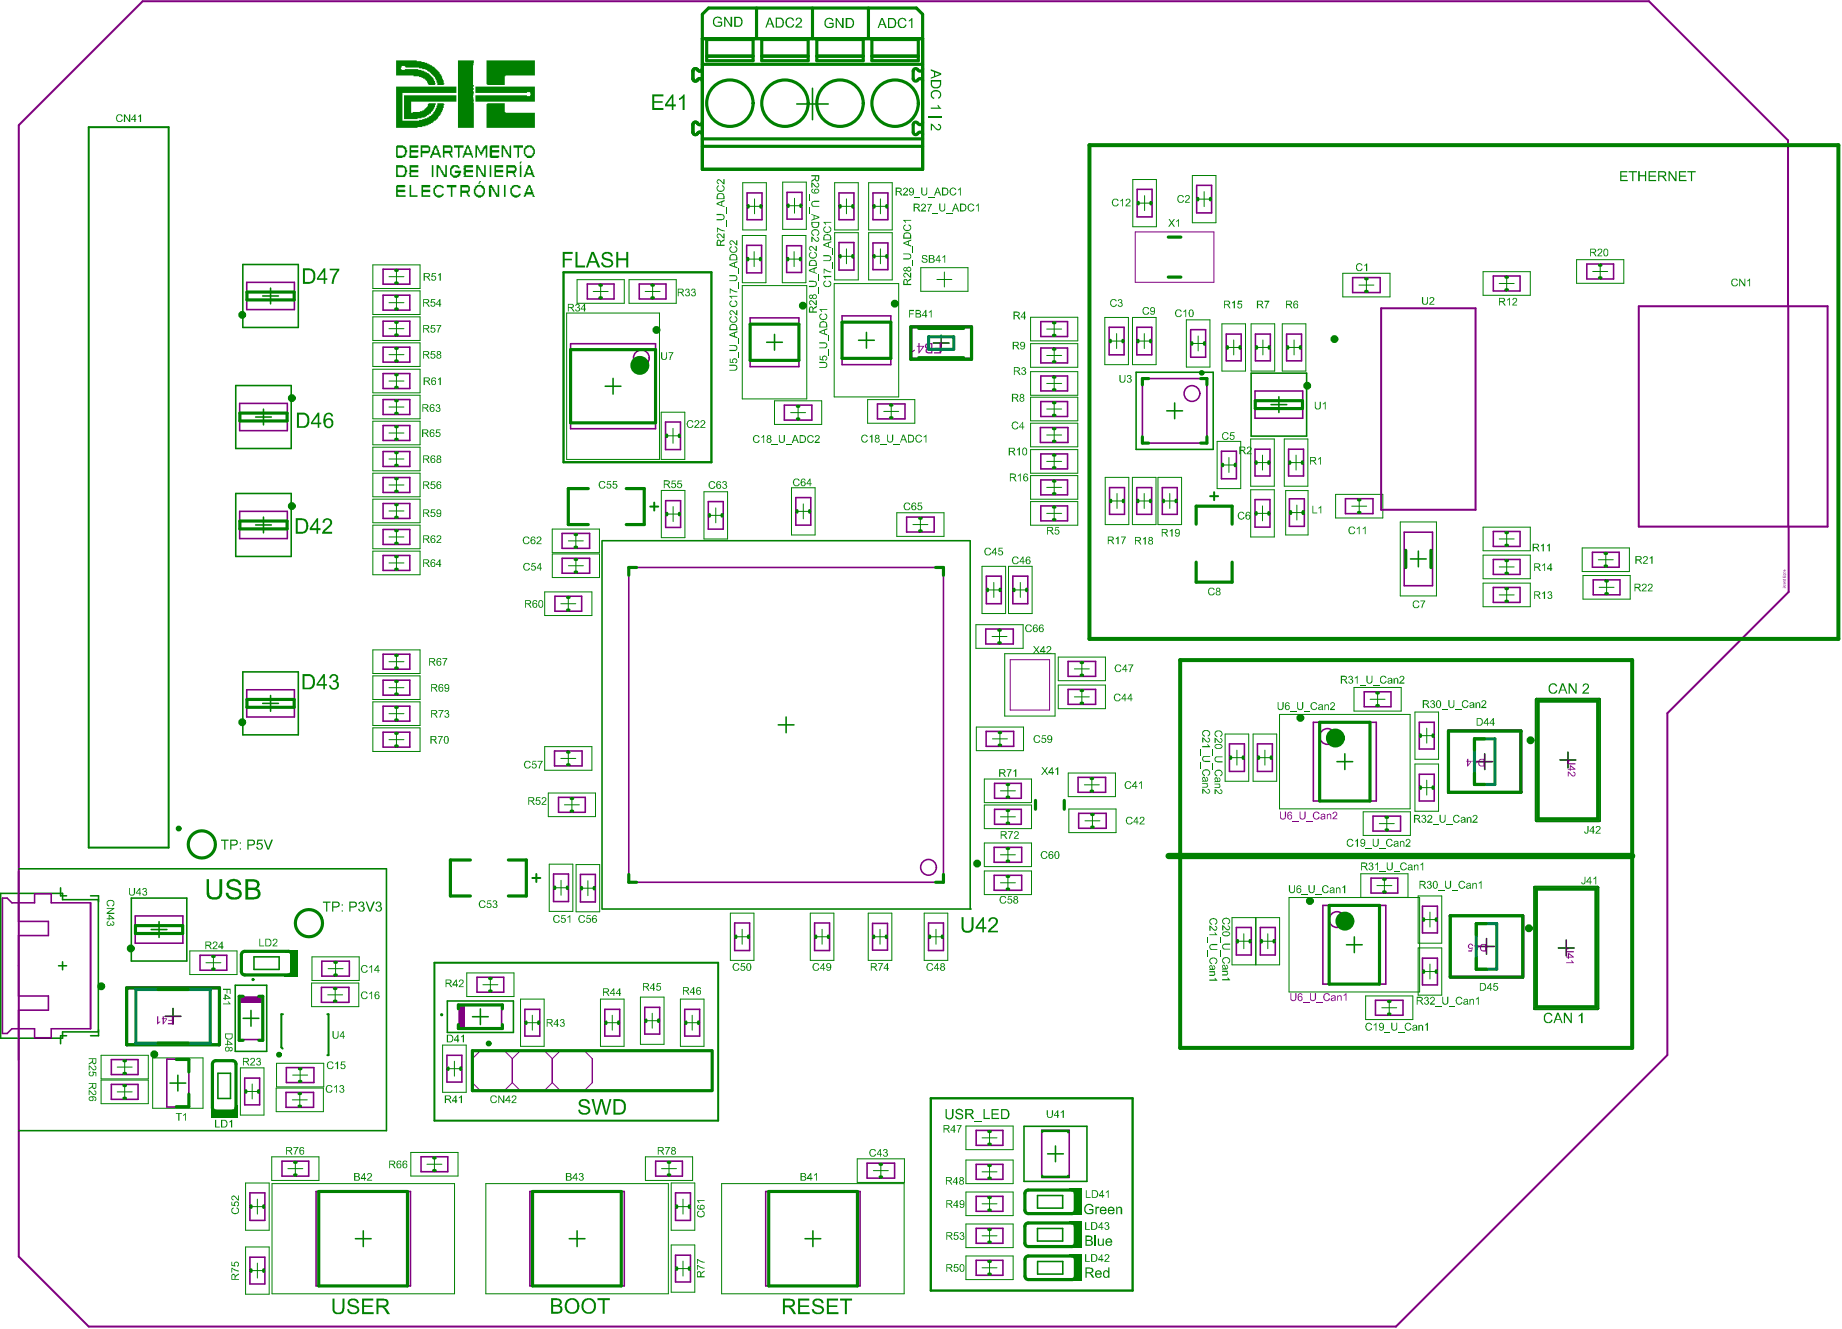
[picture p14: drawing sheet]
<svg xmlns="http://www.w3.org/2000/svg" width="390mm" height="281mm" viewBox="0 0 390 281" stroke-linecap="round" stroke-linejoin="round" font-family="sans-serif">
<path d="M197.5 72.6h3.3M199.2 70.9v3.3M314.2 159.5v3.3M331.8 159.1v3.3M312.5 161.1h3.4M330.1 160.8h3.4M314.6 198.6v3.3M331.5 198.9v3.3M35 215h3.3M36.6 213.3v3.4M312.9 200.2h3.4M329.8 200.5h3.3" fill="none" stroke="#000" stroke-width=".33"/>
<g fill="none" stroke="#008000" stroke-width=".21">
<path d="M157.2 38.7h5v9.9h-5zM165.6 38.5h5v10h-5zM176.6 38.7h5v9.9h-5zM183.8 38.7h5v9.9h-5zM239.7 38h5v10h-5zM252.3 37.1h5v10h-5zM78.9 56h10v5h-10zM82.3 58.5h3.2M83.9 57v3.1M122.1 59.2h10v5h-10zM133.1 59.2h10v5h-10zM157.1 49.8h5v10h-5z"/>
<path d="M158 54.8h3.2M158.1 43.7h3.2M159.6 53.2v3.2M159.7 42.1v3.1M165.6 49.8h5v10h-5zM166.5 54.8h3.1M166.6 43.5h3.1M168.1 53.2v3.2M168.1 41.9v3.2M176.5 60h13.7v24h-13.7zM176.6 49.2h5v10h-5zM177.6 54.2h3.1"/>
<path d="M177.6 43.7h3.1M179.1 42.1v3.1M179.1 52.6v3.2M183.8 49.2h5v10h-5zM184.7 54.2h3.2M184.7 43.7h3.2M186.3 42.1v3.1M186.3 52.6v3.2M194.9 56.6h10v5h-10zM198.3 59.1h3.1M199.9 57.5v3.2M240.6 43h3.2"/>
<path d="M242.2 41.4v3.2M253.3 42.1h3.1M254.8 40.5v3.2M284.2 57.8h10v5h-10zM289.2 58.7v3.2M313.9 57.5h10v5h-10zM317.3 60h3.1M318.9 58.4v3.2M333.7 54.9h9.9v5h-9.9zM337.1 57.4h3.1M338.6 55.9v3.1M78.9 61.5h10v5h-10z"/>
<path d="M78.9 67h10v5h-10zM78.9 72.5h10v5h-10zM78.9 78.1h10v5h-10zM82.3 75h3.2M82.3 64h3.2M82.3 69.5h3.2M83.9 62.5v3.1M83.9 68v3.1M83.9 73.4v3.2M83.9 79v3.2M119.9 66.2h19.7v31h-19.7zM125.5 61.7h3.2"/>
<path d="M127.1 60.1v3.1M136.5 61.7h3.2M138.1 60.1v3.1M157.1 60.4h13.6v24h-13.6zM218.1 67.1h10v5h-10zM218.1 72.7h10v5h-10zM218.1 78.6h10v5h-10zM221.5 75.2h3.2M221.5 69.6h3.2M223.1 68v3.2M223.1 73.6v3.2M223.1 79.5v3.2"/>
<path d="M233.8 67.2h5v9.9h-5zM234.7 72.2h3.2M236.3 70.6v3.1M239.7 67.2h5v9.9h-5zM240.6 72.2h3.1M242.2 70.6v3.1M251.1 67.7h5v10h-5zM252 72.7h3.1M253.6 71.1v3.1M258.6 68.5h5v10h-5zM259.5 73.5h3.2M261.1 71.9v3.2"/>
<path d="M264.8 68.5h5v10h-5zM265.7 73.5h3.1M267.3 71.9v3.2M271.4 68.5h5v10h-5zM272.3 73.5h3.1M273.9 71.9v3.2M287.6 60.3h3.2M78.9 83.6h10v5h-10zM78.9 89.1h10v5h-10zM78.9 94.6h10v5h-10zM82.3 86.1h3.2M82.3 91.6h3.2"/>
<path d="M82.3 97.1h3.2M82.3 80.6h3.2M83.9 84.5v3.2M83.9 90v3.2M83.9 95.5v3.2M139.9 87.2h5v10h-5zM140.8 92.2h3.2M142.4 90.6v3.2M163.9 84.8h10v5h-10zM167.3 87.3h3.2M168.9 85.7v3.2M183.6 84.5h10v5h-10z"/>
<path d="M187 87h3.2M188.6 85.5v3.1M218.1 95.1h10v5h-10zM218.1 84h10v5h-10zM218.1 89.5h10v5h-10zM221.5 86.5h3.2M221.5 81.1h3.2M221.5 92h3.2M221.5 97.6h3.2M223.1 85v3.1M223.1 90.5v3.1M223.1 96v3.2"/>
<path d="M257.6 93.4h5v10h-5zM258.5 98.4h3.2M260.1 96.8v3.2M264.7 92.9h5v10h-5zM265.6 97.9h3.2M267.2 96.3v3.1M271.8 92.9h5v10h-5zM272.7 97.9h3.2M274.3 96.3v3.1M78.9 100.1h10v5h-10zM78.9 105.6h10v5h-10zM78.9 111.1h10v5h-10z"/>
<path d="M78.9 116.6h10v5h-10zM82.3 119.1h3.2M82.3 108.1h3.2M82.3 102.6h3.2M82.3 113.6h3.2M83.9 101v3.2M83.9 106.5v3.2M83.9 112v3.2M83.9 117.5v3.2M116.9 111.9h10v5h-10zM116.9 117.2h10v5h-10zM120.3 114.4h3.1"/>
<path d="M120.3 119.7h3.2M121.9 112.8v3.2M121.9 118.1v3.2M140 103.8h4.9v9.9h-4.9zM140.9 108.8h3.1M142.5 107.2v3.1M149 104h5v10h-5zM149.9 109h3.2M151.5 107.5v3.1M167.5 103.2h5v10h-5zM168.4 108.2h3.2M170 106.6v3.2"/>
<path d="M189.8 108.5h10v5h-10zM193.2 111h3.2M194.8 109.4v3.2M207.8 119.8h5v10h-5zM213.4 119.8h5v10h-5zM218.1 100.6h10v5h-10zM218.1 106.1h10v5h-10zM221.5 108.6h3.2M221.5 103.1h3.2M223.1 101.5v3.2M223.1 107v3.2M233.9 101h5v10h-5z"/>
<path d="M234.8 106h3.2M236.4 104.4v3.2M239.6 101h5v10h-5zM240.6 106h3.1M242.1 104.4v3.2M245.1 101h5v10h-5zM246 106h3.1M247.6 104.4v3.2M264.7 103.6h5v10h-5zM265.6 108.6h3.2M267.2 107v3.2M272.1 103.8h4.7v9.4h-4.7z"/>
<path d="M272.9 108.4h3.1M274.5 106.9v3.1M282.7 104.6h9.9v5h-9.9zM286.1 107.1h3.1M287.6 105.5v3.2M296.3 110.4h7.7v15.7h-7.7zM313.9 117.4h10v5h-10zM313.9 111.5h10v5h-10zM317.3 114h3.1M317.3 119.9h3.1M318.9 112.4v3.2M318.9 118.4v3.1"/>
<path d="M334.8 115.9h10v5h-10zM338.3 118.4h3.1M339.8 116.8v3.2M78.9 137.5h10v5h-10zM82.3 140h3.2M83.9 138.4v3.2M115.3 125.2h10v5h-10zM118.7 127.7h3.2M120.3 126.1v3.2M206.5 132.2h10v5h-10zM208.7 124.8h3.2M209.9 134.7h3.2"/>
<path d="M210.3 123.2v3.2M211.5 133.1v3.1M212.6 138.3h10.7v13.2h-10.7zM214.3 124.8h3.2M215.9 123.2v3.2M224 139h9.9v5h-9.9zM229 139.9v3.2M313.9 123.4h10v5h-10zM317.3 125.9h3.1M318.9 124.3v3.1M335 121.8h10v5h-10zM338.4 124.3h3.2"/>
<path d="M340 122.7v3.1M78.9 143h10v5h-10zM78.9 148.5h10v5h-10zM78.9 154h10v5h-10zM82.3 151h3.2M82.3 145.5h3.2M82.3 156.5h3.2M83.9 143.9v3.2M83.9 149.4v3.2M83.9 154.9v3.2M115.3 158h10v5h-10zM120.3 158.9v3.1"/>
<path d="M206.6 153.8h10v5h-10zM210 156.3h3.2M211.6 154.7v3.2M224 144.9h9.9v5h-9.9zM227.4 141.5h3.1M227.4 147.4h3.1M229 145.9v3.1M259.3 155.3h5v10h-5zM261.8 158.7v3.2M265.2 155.3h5v10h-5zM267.7 158.7v3.2M270.8 151.1h27.6v20h-27.6z"/>
<path d="M286.5 145.4h10v5h-10zM290 147.9h3.1M291.5 146.4v3.1M299.4 150.6h5v10h-5zM300.4 155.6h3.1M301.9 154.1v3.1M116 167.8h10v5h-10zM118.7 160.5h3.2M119.4 170.3h3.2M121 168.7v3.2M208.3 164.8h10v5h-10zM208.3 170.3h10v5h-10z"/>
<path d="M208.3 178.3h10v5h-10zM211.7 172.8h3.2M211.7 167.3h3.2M213.3 165.7v3.2M213.3 171.2v3.2M213.3 179.3v3.1M226.1 163.5h10v5h-10zM226.2 171.2h10v5h-10zM229.5 166h3.1M229.6 173.7h3.2M231.1 164.5v3.1M231.2 172.1v3.1"/>
<path d="M260.2 160.3h3.1M266.1 160.3h3.2M288.5 171.7h10v5h-10zM291.9 174.2h3.2M293.5 172.7v3.1M299.4 161.6h5v10h-5zM300.4 166.6h3.1M301.9 165.1v3.1M116.2 182.8h5v10h-5zM117.1 187.8h3.2M118.7 186.2v3.2M121.9 182.9h5v10h-5z"/>
<path d="M122.8 187.9h3.2M124.4 186.3v3.2M154.6 193.2h5v10h-5zM155.5 198.2h3.1M157.1 196.6v3.2M171.5 193.2h5v10h-5zM172.4 198.2h3.2M174 196.6v3.2M183.7 193.2h5v10h-5zM184.7 198.2h3.1M186.2 196.6v3.2M195.6 193.2h5v10h-5z"/>
<path d="M196.5 198.2h3.2M198.1 196.6v3.2M208.3 184.3h10v5h-10zM211.7 180.8h3.2M211.7 186.8h3.2M213.3 185.2v3.1M260.7 194.1h5v10h-5zM261.6 199.1h3.2M263.2 197.5v3.2M265.8 194.1h5v10h-5zM266.7 199.1h3.2M268.3 197.5v3.2"/>
<path d="M272.8 189.9h27.6v20h-27.6zM288 184.9h10v5h-10zM291.4 187.4h3.2M293 185.8v3.1M300.1 189.5h5v10h-5zM301 194.5h3.2M302.6 193v3.1M40.2 201.2h10v5h-10zM43.6 203.7h3.1M45.2 202.1v3.2M65.9 208h10v5h-10zM66 202.4h10v5h-10z"/>
<path d="M69.4 210.5h3.1M69.4 204.9h3.2M70.9 208.9v3.2M71 203.3v3.2M98.8 205.8h10v5h-10zM102.2 208.3h3.2M103.8 206.7v3.2M110.2 211.4h5v10h-5zM111.1 216.4h3.1M112.7 214.8v3.1M127.1 211.4h5v10h-5zM128 216.4h3.2"/>
<path d="M129.6 214.8v3.1M135.5 210.9h5v10h-5zM136.4 215.9h3.2M138 214.4v3.1M144 211.4h5v10h-5zM144.9 216.4h3.2M146.5 214.8v3.1M289 210.7h10v5h-10zM292.4 213.2h3.2M294 211.6v3.2M300.1 200.5h5v10h-5zM301 205.5h3.2"/>
<path d="M302.6 204v3.1M21.4 223.3h10v5h-10zM21.4 228.5h10v5h-10zM24.8 225.8h3.2M24.8 231h3.2M26.4 224.2v3.1M26.4 229.4v3.2M32.3 223.8h10.7v10.7h-10.7zM50.9 225.9h5v10h-5zM51.8 230.9h3.1M53.4 229.3v3.2M58.4 230.2h10v5h-10z"/>
<path d="M58.5 224.9h10v5h-10zM61.9 232.7h3.1M61.9 227.4h3.2M63.4 231.1v3.2M63.5 225.9v3.1M93.7 221.1h5v10h-5zM94.6 226.1h3.1M96.2 224.5v3.2M204.4 238.2h10v5h-10zM209.4 239.1v3.2M52 250.3h5v10h-5zM52.9 255.3h3.1"/>
<path d="M54.5 253.7v3.2M57.5 244.7h10v5h-10zM57.6 250.4h38.6v23.3h-38.6zM60.9 247.2h3.2M62.5 245.7v3.1M86.9 243.8h10v5h-10zM90.4 246.3h3.1M91.9 244.7v3.2M102.8 250.4h38.6v23.3h-38.6zM136.6 244.7h10v5h-10zM140 247.2h3.2M141.6 245.7v3.1"/>
<path d="M142 250.3h5v10h-5zM143 255.3h3.1M144.5 253.7v3.2M152.7 250.4h38.6v23.3h-38.6zM181.4 245.2h10v5h-10zM184.8 247.7h3.2M186.4 246.1v3.1M204.4 245.4h10v5h-10zM204.4 259h10v4.9h-10zM204.4 252.2h10v5h-10zM207.8 247.9h3.2M207.8 240.7h3.2"/>
<path d="M207.8 254.7h3.2M209.4 246.3v3.2M209.4 253.1v3.2M209.4 259.9v3.1M52 263.8h5v10h-5zM52.9 268.8h3.1M54.5 267.2v3.2M142 263.4h5v10h-5zM143 268.4h3.1M144.5 266.8v3.2M204.4 265.7h10v5h-10zM207.8 261.4h3.2"/>
<path d="M207.8 268.2h3.2M209.4 266.6v3.2"/>
</g>
<g fill="none" stroke="#008000" stroke-width=".33">
<path d="M171.9 18.7v6.6M168.6 22h6.7M51.4 56h11.7v13.3h-11.7zM55.6 62.6h3.3M57.3 61v3.3M162.2 72.4h3.4M163.9 70.7v3.4M181.7 72h3.3M183.4 70.3v3.4M240.4 78.8h16.3v16.3h-16.3zM264.8 78.9h11.7v13.4h-11.7zM49.9 81.6h11.7v13.3h-11.7z"/>
<path d="M54.1 88.2h3.3M55.8 86.6v3.3M128.1 81.7h3.3M129.7 80v3.4M246.9 86.9h3.4M248.6 85.3v3.3M269 85.6h3.3M270.6 83.9v3.4M49.9 104.4h11.7v13.3h-11.7zM54.1 111.1h3.3M55.8 109.4v3.3M127.4 114.4h77.9"/>
<path d="M127.4 114.5v77.8M205.3 114.4v77.9M298.5 118.3h3.3M300.2 116.6v3.3M51.4 142.1h11.7v13.4h-11.7zM55.6 148.8h3.3M57.3 147.1v3.4M164.7 153.4h3.3M166.4 151.7v3.3M284.6 159.5v3.3M282.9 161.1h3.4M20.8 190.3v28"/>
<path d="M20.8 190.3h-7.6v-1.3h-13.1v30.6h13.1v-1.3h7.6M27.8 190h11.7v13.3h-11.7zM32 196.7h3.3M33.7 195v3.3M127.5 192.3h78M284.9 199.9h3.4M286.6 198.2v3.3M12.4 204.3h1.7M13.2 203.5v1.7M49.8 208.4h6.6v14h-6.6zM51.5 215.4h3.3M53.1 213.8v3.3"/>
<path d="M94.7 211.8h14v6.6h-14zM100 215.1h3.3M101.7 213.4v3.4M36 229.1h3.3M37.6 227.5v3.3M216.7 238.3h13.3v11.6h-13.3zM221.7 244.1h3.3M223.4 242.4v3.4M75.2 262.1h3.3M76.9 260.4v3.3M120.5 262.1h3.3M122.1 260.4v3.3"/>
<path d="M170.4 262.1h3.3M172 260.4v3.3"/>
</g>
<path d="M148.6 14.5a.57 .57 0 0 1-.5 .6 .57 .57 0 0 1-.6-.5 .53 .53 0 0 0-.6 0 .53 .53 0 0 0-.3 .4v1.6a.6 .6 0 0 0 .6 .6 .6 .6 0 0 0 .6-.5 .53 .53 0 0 1 .8 .5M148.6 8.2h46.7v27.6h-46.7zM148.6 25.8a.57 .57 0 0 1-.5 .6 .57 .57 0 0 1-.6-.4 .53 .53 0 0 0-.6-.1 .53 .53 0 0 0-.3 .5v1.6a.6 .6 0 0 0 .6 .5 .6 .6 0 0 0 .6-.5 .53 .53 0 0 1 .8 .5" fill="none" stroke="#008000" stroke-width=".67"/>
<g fill="none" stroke="#800080" stroke-width=".33">
<path d="M253.3 39.2h3.1v5.8h-3.1zM52.2 59.7h10.1v5.8h-10.1zM81.1 57h5.6v3.1h-5.6zM158 51.9h3.2v5.8h-3.2zM158.1 40.8h3.2v5.7h-3.2zM166.5 52h3.1v5.6h-3.1zM166.6 40.7h3.1v5.7h-3.1zM177.6 40.8h3.1v5.7h-3.1zM177.6 51.3h3.1v5.8h-3.1zM184.7 51.4h3.2v5.7h-3.2zM184.7 40.8h3.2v5.7h-3.2zM240.6 40.1h3.2v5.8h-3.2z"/>
<path d="M286.3 58.7h5.8v3.2h-5.8zM316 58.4h5.7v3.2h-5.7zM335.8 55.9h5.7v3.1h-5.7zM81.1 62.5h5.6v3.1h-5.6zM81.1 68h5.6v3.1h-5.6zM81.1 73.4h5.6v3.2h-5.6zM81.1 79h5.6v3.2h-5.6zM120.8 72.7h17.9v18h-17.9zM124.3 60.1h5.6v3.1h-5.6zM135.3 60.1h5.6v3.1h-5.6zM158.8 67.2h10.3v10.4h-10.3zM178.2 66.8h10.3v10.3h-10.3z"/>
<path d="M220.3 68h5.6v3.2h-5.6zM220.3 73.6h5.6v3.2h-5.6zM220.3 79.5h5.6v3.2h-5.6zM234.7 69.2h3.2v5.9h-3.2zM240.6 69.2h3.1v5.9h-3.1zM252 69.7h3.1v5.9h-3.1zM259.5 70.7h3.2v5.6h-3.2zM265.7 70.7h3.1v5.6h-3.1zM272.3 70.7h3.1v5.6h-3.1zM50.7 85.3h10.1v5.8h-10.1zM81.1 84.5h5.6v3.2h-5.6zM81.1 90h5.6v3.2h-5.6z"/>
<path d="M81.1 95.5h5.6v3.2h-5.6zM140.8 89.3h3.2v5.8h-3.2zM166 85.7h5.8v3.2h-5.8zM185.7 85.5h5.8v3.1h-5.8zM220.2 90.5h5.8v3.1h-5.8zM220.3 85h5.6v3.1h-5.6zM220.3 96h5.6v3.2h-5.6zM241.8 80.1h13.6v13.6h-13.6zM258.5 95.5h3.2v5.8h-3.2zM265.6 95h3.2v5.7h-3.2zM265.6 82.7h10.1v5.8h-10.1zM272.7 95h3.2v5.7h-3.2z"/>
<path d="M50.7 108.2h10.1v5.7h-10.1zM81.1 101h5.6v3.2h-5.6zM81.1 106.5h5.6v3.2h-5.6zM81.1 112h5.6v3.2h-5.6zM81.1 117.5h5.6v3.2h-5.6zM119 112.8h5.8v3.2h-5.8zM119 118.1h5.8v3.2h-5.8zM140.9 105.9h3.1v5.7h-3.1zM149.9 106.1h3.2v5.8h-3.2zM168.4 105.3h3.2v5.8h-3.2zM191.9 109.4h5.8v3.2h-5.8zM220.3 101.5h5.6v3.2h-5.6z"/>
<path d="M220.3 107h5.6v3.2h-5.6zM234.8 103.2h3.2v5.6h-3.2zM240.6 103.2h3.1v5.6h-3.1zM246 103.2h3.1v5.6h-3.1zM265.6 105.7h3.2v5.8h-3.2zM272.9 105.5h3.1v5.9h-3.1zM284.7 105.5h5.9v3.2h-5.9zM297.2 112.6h6v11.3h-6zM316 118.4h5.7v3.1h-5.7zM316 112.4h5.7v3.2h-5.7zM337 116.8h5.7v3.2h-5.7zM81.1 138.4h5.6v3.2h-5.6z"/>
<path d="M117.4 126.1h5.7v3.2h-5.7zM133.1 120.1h66.6v66.6h-66.6zM208.6 133.1h5.8v3.1h-5.8zM208.7 121.9h3.2v5.8h-3.2zM214.3 121.9h3.2v5.8h-3.2zM226 139.9h5.9v3.2h-5.9zM316 124.3h5.7v3.1h-5.7zM337.2 122.7h5.6v3.1h-5.6zM52.2 145.9h10.1v5.8h-10.1zM81.1 143.9h5.6v3.2h-5.6zM81.1 149.4h5.6v3.2h-5.6zM81.1 154.9h5.6v3.2h-5.6z"/>
<path d="M117.4 158.9h5.8v3.1h-5.8zM208.7 154.7h5.8v3.2h-5.8zM226 145.9h5.9v3.1h-5.9zM260.2 157.4h3.1v5.8h-3.1zM266.1 157.4h3.2v5.8h-3.2zM277.9 152.8h13.4v16.7h-13.4zM288.7 146.4h5.7v3.1h-5.7zM300.4 152.8h3.1v5.7h-3.1zM118.2 168.7h5.7v3.2h-5.7zM210.4 179.3h5.8v3.1h-5.8zM210.5 165.7h5.6v3.2h-5.6zM210.5 171.2h5.6v3.2h-5.6z"/>
<path d="M228.2 164.5h5.8v3.1h-5.8zM228.3 172.1h5.8v3.1h-5.8zM290.6 172.7h5.8v3.1h-5.8zM300.4 163.8h3.1v5.7h-3.1zM.5 190h1l1 1h4.8v-1.9h3.5v1.9h8.4v26.6h-8.4v1.9h-3.5v-1.9h-4.8l-1 1h-1zM28.6 193.8h10.1v5.7h-10.1zM117.1 184.9h3.2v5.8h-3.2zM122.8 185h3.2v5.8h-3.2zM155.5 195.3h3.1v5.8h-3.1zM172.4 195.3h3.2v5.8h-3.2zM184.7 195.4h3.1v5.6h-3.1zM196.5 195.3h3.2v5.8h-3.2z"/>
<path d="M210.4 185.2h5.8v3.1h-5.8zM261.6 196.2h3.2v5.8h-3.2zM266.7 196.2h3.2v5.8h-3.2zM280 191.5h13.3v16.7h-13.3zM290.1 185.8h5.7v3.1h-5.7zM301 191.7h3.2v5.7h-3.2zM42.3 202.1h5.7v3.2h-5.7zM50.7 210.9h4.8v9h-4.8zM68 208.9h5.8v3.2h-5.8zM68.1 203.3h5.8v3.2h-5.8zM97.2 212.7h9v4.8h-9zM100.9 206.7h5.7v3.2h-5.7z"/>
<path d="M111.1 213.5h3.1v5.7h-3.1zM128 213.5h3.2v5.7h-3.2zM136.4 213.1h3.2v5.7h-3.2zM144.9 213.5h3.2v5.7h-3.2zM291.1 211.6h5.8v3.2h-5.8zM301 202.7h3.2v5.7h-3.2zM23.6 224.2h5.6v3.1h-5.6zM23.6 229.4h5.6v3.2h-5.6zM35.3 224.1h4.7v10.1h-4.7zM51.8 228.1h3.1v5.6h-3.1zM60.5 231.1h5.9v3.2h-5.9zM60.6 225.9h5.8v3.1h-5.8z"/>
<path d="M94.6 223.3h3.1v5.6h-3.1zM206.6 239.1h5.6v3.2h-5.6zM220.5 239.1h5.8v10h-5.8zM52.9 252.4h3.1v5.8h-3.1zM59.7 245.7h5.6v3.1h-5.6zM66.9 252.1h20v20h-20zM89.1 244.7h5.7v3.2h-5.7zM112.1 252.1h20v20h-20zM138.8 245.7h5.6v3.1h-5.6zM143 252.4h3.1v5.8h-3.1zM162 252.1h20v20h-20zM183.5 246.1h5.8v3.1h-5.8z"/>
<path d="M206.6 259.9h5.6v3.1h-5.6zM206.6 246.3h5.6v3.2h-5.6zM206.6 253.1h5.6v3.2h-5.6zM52.9 266h3.1v5.6h-3.1zM143 265.6h3.1v5.6h-3.1zM206.6 266.6h5.6v3.2h-5.6z"/>
</g>
<path d="M292.3 65.2h20v42.6h-20z" fill="none" stroke="#800080" stroke-width=".42"/>
<path d="M240.2 49.1h16.7v10.6h-16.7zM213.8 139.6h8.3v10.6h-8.3zM108.4 224l-1.7-1.7h-5l-1.7 1.7v5.1l1.7 1.6h5l1.7-1.6M108.4 229.1l1.7 1.6h5.1l1.7-1.6M108.4 224l1.7-1.7h5.1l1.7 1.7M108.4 224v5.1M116.9 224l1.7-1.7h5.1l1.6 1.7v5.1l-1.6 1.6h-5.1l-1.7-1.6M116.9 224v5.1" fill="none" stroke="#800080" stroke-width=".21"/>
<g fill="#800080">
<path d="M97.2 212.7h1.2v4.8h-1.2z" fill-rule="evenodd"/>
<path d="M50.7 210.9h4.8v1.2h-4.8z" fill-rule="evenodd"/>
</g>
<g fill="none" stroke="#800080" stroke-width=".33">
<circle cx="135.7" cy="75.7" r="1.66"/>
<circle cx="252.3" cy="83.3" r="1.66"/>
<circle cx="280.9" cy="155.8" r="1.66"/>
<circle cx="196.5" cy="183.5" r="1.66"/>
<circle cx="283" cy="194.5" r="1.66"/>
</g>
<path d="M53.7 202.4h5.4v2.7h-5.4zM46.1 227.1h2.7v5.3h-2.7zM219.6 259.9h5.3v2.7h-5.3zM219.6 252.9h5.3v2.7h-5.3zM219.6 266.9h5.3v2.6h-5.3z" fill="none" stroke="#008000" stroke-width=".33"/>
<path d="M192.8 69.2h12.8v6.8h-12.8zM306.5 154.6h15.4v13h-15.4zM325.2 148h13.3v25.6h-13.3zM306.9 193.7h15.4v13h-15.4zM324.8 187.7h13.3v25.7h-13.3zM26.8 209h19.6v12h-19.6z" fill="none" stroke="#800080" stroke-width=".67"/>
<g fill="#800080">
<path d="M198.8 72.6h.4v2.2h-1.5v-.3h1.1v-.7h-1v-.2h1z"/>
<path d="M192.8 72.6h.3v1.7l.5-.4v.4l-.4 .1-.2 .4h-.2z"/>
<path d="M331.5 200.6l.4-.1v.3a.23 .23 0 0 0-.3 .3 .23 .23 0 0 0 .4 .1h1.1v.3h-1.1a.5 .5 0 0 1-.6-.3 .5 .5 0 0 1 .1-.6z"/>
<path d="M331.5 203.6h1.2l-.2-.3 .2-.1 .4 .6h-1.6z"/>
<path d="M310.9 199.7h.7l.2 .4h-.3a.34 .34 0 0 0-.5-.2 .34 .34 0 0 0 0 .6h.7l-.2 .8h-.8v-.2h.7l.1-.5a.55 .55 0 0 1-.8-.1 .55 .55 0 0 1 .2-.8z"/>
<path d="M331.8 161l.4-.2v.2a.23 .23 0 0 0-.2 .3 .23 .23 0 0 0 .3 .2h1.1v.2h-1.2a.51 .51 0 0 1-.4-.7z"/>
<path d="M331.8 163.2l.4 .2a.97 .97 0 0 0 1 .6v-.1a.34 .34 0 0 0 0-.3 .34 .34 0 0 0-.3-.2 .29 .29 0 0 1 .4-.1 .29 .29 0 0 1 .1 .4 .55 .55 0 0 1-.5 .6 .55 .55 0 0 1-.6-.5l-.3-.3v.8h-.2z"/>
<path d="M36.4 215h.2v1.7h-1.1v-.2h.9v-.6h-.8v-.1h.8z"/>
<path d="M33.2 215h.3v1.3l.4-.2v.2l-.5 .4h-.2z"/>
<path d="M196.1 74l.1 .4 .9 .1v-.7h-.8zM196.1 73v.4l.1 .2h.9v-.8h-.7zM195.9 72.7l1.4-.1v2.2h-.9a.55 .55 0 0 1-.5-.4 .55 .55 0 0 1 .2-.6 .54 .54 0 0 1-.4-.4 .54 .54 0 0 1 .2-.6z"/>
<path d="M194.6 73.3v1.1l.7-1.1zM194.4 72.6h.2v.6h.9l-1 1.6h-.1v-1.5h-.4v-.1h.4z"/>
<path d="M332.1 201.9v.5h.6zM331.8 201.6h.3l1 .8v.2h-1v.2h-.3v-.2h-.3v-.2h.3z"/>
<path d="M313.7 199.9a.73 .73 0 0 0 .1 1.2h.5v-1.2zM313.4 199.9l.2-.2h.9v1.6h-.5a.91 .91 0 0 1-.6-1.4z"/>
<path d="M312.3 200.2v.8l.6-.8zM312.2 199.7h.1v.3h.7l-.7 1.3h-.1v-1.1h-.3v-.2h.3z"/>
<path d="M313.2 160.8a.75 .75 0 0 0 .2 1.2h.6v-1.3zM313.1 160.6l1.1-.1v1.6h-.7a.82 .82 0 0 1-.6-.5 .82 .82 0 0 1 .2-.9z"/>
<path d="M312 161.1v.7l.5-.7zM311.8 160.5h.2v.5h.7l-.8 1.1h-.1v-1h-.2v-.1h.2z"/>
<path d="M310.7 161.1v.7l.5-.7zM310.5 160.5h.2v.5h.7l-.7 1.1h-.2v-1h-.2v-.1h.2z"/>
<path d="M332.4 162.1v.6h.7zM332.2 161.9l1.2 .8v.1h-1v.3h-.2v-.3h-.4v-.1h.4z"/>
<path d="M34.7 215.6v.8l.5-.8zM34.4 215h.3v.4h.7l-.8 1.3h-.2v-1.1h-.1v-.2h.1z"/>
</g>
<path d="M192.8 69.2h12.8v6.8h-12.8zM306.5 154.6h15.4v13h-15.4zM325.2 148h13.3v25.6h-13.3zM306.9 193.7h15.4v13h-15.4zM324.8 187.7h13.3v25.7h-13.3zM26.8 209h19.6v12h-19.6z" fill="none" stroke="#008000" stroke-width=".67"/>
<path d="M196.5 71.2h5.3v2.7h-5.3zM312 156.3h4.4v9.7h-4.4zM325.5 148.3h12.6v25h-12.6zM312.4 195.4h4.4v9.7h-4.4zM325.1 188.1h12.7v24.9h-12.7zM28.7 209.3h15.8v11.4h-15.8z" fill="none" stroke="#008080" stroke-width=".67"/>
<path d="M346.8 64.8h40v46.6h-40zM378.4 64.7v-35l-29.4-29.4h-318.8l-26.2 26.2v239.3l14.8 14.8h276.6l57.5-57.4v-72.3l25.6-25.7v-13.8M378.4 64.8v46.6" fill="none" stroke="#800080" stroke-width=".42"/>
<path d="M3.9 184.3v10.6h6.3v3h-6.3v12.8h6.3v3h-6.3v10.6" fill="none" stroke="#800080" stroke-width=".33"/>
<g fill="#800080">
<path d="M273.1 210.1h.2v1a.44 .44 0 0 0 .4 .5 .44 .44 0 0 0 .4-.6v-.9h.3v.9a.65 .65 0 0 1-.7 .8 .65 .65 0 0 1-.6-.8z"/>
<path d="M275.7 212.1h1.4v.1h-1.4z"/>
<path d="M277.2 210.1h.2v1a.44 .44 0 0 0 .5 .5 .44 .44 0 0 0 .4-.6v-.9h.2v.9a.65 .65 0 0 1-.6 .8 .65 .65 0 0 1-.7-.8z"/>
<path d="M278.6 212.1h1.4v.1h-1.4z"/>
<path d="M280.3 210.3a.69 .69 0 0 1 1.2 .3h-.3a.53 .53 0 0 0-.7-.2 .53 .53 0 0 0-.2 .7 .51 .51 0 0 0 .5 .5 .51 .51 0 0 0 .5-.4h.2a.74 .74 0 0 1-.9 .6 .74 .74 0 0 1-.6-.9z"/>
<path d="M283 210.6h.2v.2a.4 .4 0 0 1 .5-.3 .4 .4 0 0 1 .2 .5v.7h-.1v-.8l-.2-.2-.4 .1v.9h-.2z"/>
<path d="M284.8 210.1h.1v1.6h-.1v-1.2l-.5 .2z"/>
<path d="M270.9 171.7h.2v1a.44 .44 0 0 0 .4 .5 .44 .44 0 0 0 .4-.6v-.9h.3v.9a.65 .65 0 0 1-.7 .8 .65 .65 0 0 1-.6-.8z"/>
<path d="M273.5 173.7h1.4v.1h-1.4z"/>
<path d="M275 171.7h.2v.9a.45 .45 0 0 0 .4 .6 .45 .45 0 0 0 .5-.6v-.9h.2v.9a.65 .65 0 0 1-.6 .8 .65 .65 0 0 1-.7-.8z"/>
<path d="M276.4 173.7h1.4v.1h-1.4z"/>
<path d="M277.9 172h.1a.69 .69 0 0 1 .7-.3 .69 .69 0 0 1 .6 .5h-.3a.53 .53 0 0 0-.7-.2 .53 .53 0 0 0-.2 .7 .51 .51 0 0 0 .5 .5 .51 .51 0 0 0 .5-.4h.2a.75 .75 0 0 1-1 .5 .75 .75 0 0 1-.4-1.1z"/>
<path d="M280.8 172.2h.2v.2a.4 .4 0 0 1 .5-.3 .4 .4 0 0 1 .2 .5v.7h-.1v-.8l-.2-.2-.3 .1-.1 .9h-.2z"/>
<path d="M282.2 171.8a.54 .54 0 0 1 .8 .1 .54 .54 0 0 1-.3 .8l-.5 .4h.8v.2h-1l.2-.3a.85 .85 0 0 0 .5-1 .25 .25 0 0 0-.4-.1 .25 .25 0 0 0-.1 .3h-.2z"/>
<path d="M377.5 122.9l.4 .3h-.4z"/>
<path d="M377.3 121.8l.1 .3h.2v-.2v.2h.2l.1-.3v.4h-.6z"/>
<path d="M274.8 210.3l.5-.2 .3 .3-.1 .1a.38 .38 0 0 0-.5-.1 .38 .38 0 0 0-.2 .5v.1a.5 .5 0 0 1 .7-.2 .5 .5 0 0 1 .1 .7 .5 .5 0 0 1-.6 .2 .93 .93 0 0 1-.3-1.2zM274.9 211a.36 .36 0 0 0 0 .6 .36 .36 0 0 0 .6-.1 .36 .36 0 0 0-.2-.5z"/>
<path d="M281.9 211.3a.28 .28 0 0 0 .3 .3 .28 .28 0 0 0 .2-.4zM281.8 210.6h.6a.26 .26 0 0 1 .3 .1 .26 .26 0 0 1 0 .3v.7l-.2-.1a.47 .47 0 0 1-.6 .2 .47 .47 0 0 1-.3-.5l.2-.2 .7-.1-.2-.2a.24 .24 0 0 0-.3-.1 .24 .24 0 0 0-.1 .3h-.3z"/>
<path d="M272.7 171.8h.6l.1 .2-.1 .1a.38 .38 0 0 0-.5-.1 .38 .38 0 0 0-.2 .5v.1a.5 .5 0 0 1 .7-.2 .5 .5 0 0 1 .1 .7 .5 .5 0 0 1-.6 .2 .93 .93 0 0 1-.3-1.2zM272.7 172.6a.36 .36 0 0 0 0 .6 .36 .36 0 0 0 .6-.1 .36 .36 0 0 0-.2-.5z"/>
<path d="M279.7 172.9a.28 .28 0 0 0 .3 .3 .28 .28 0 0 0 .2-.4zM279.6 172.2h.6a.26 .26 0 0 1 .3 .1 .26 .26 0 0 1 0 .3v.7l-.2-.1a.47 .47 0 0 1-.6 .2 .47 .47 0 0 1-.3-.5l.2-.2 .7-.1-.2-.2a.24 .24 0 0 0-.3-.1 .24 .24 0 0 0-.1 .3h-.3z"/>
<path d="M377.4 124.2v.2h.2v-.2zM377.6 124.2v.2h.2v-.2zM377.4 124.1h.4l.1 .3h-.6z"/>
<path d="M377.6 123.7v.2h.2l-.1-.2zM377.5 123.8a.21 .21 0 0 1 .4 0 .21 .21 0 0 1-.4 0z"/>
<path d="M377.6 123.3l.2 .2v-.2zM377.5 123.2h.4v.3l-.2 .1-.1-.3v.3z"/>
<path d="M377.3 122.6l.6 .1a.19 .19 0 0 1-.2 .2 .19 .19 0 0 1-.1-.2zM377.6 122.7v.1h.2v-.1z"/>
<path d="M377.6 121.6a.15 .15 0 0 0 .3 0 .15 .15 0 0 0-.3 0zM377.5 121.4h.4l.2 .2-.2 .1 .1-.1-.2-.1 .1 .1-.3 .2-.1-.1z"/>
<path d="M377.3 121l.6 .1a.23 .23 0 0 1-.3 .3 .23 .23 0 0 1-.1-.4zM377.6 121.1a.15 .15 0 0 0 .3 0 .15 .15 0 0 0-.3 0z"/>
<path d="M377.6 120.6v.3zM377.5 120.6l.2-.1v.4v-.4a.22 .22 0 0 1 .2 .3 .22 .22 0 0 1-.3 .2l-.1-.1z"/>
</g>
<g fill="#008000">
<path d="M110 34.3l.3-.2-.1 .7h-.2z"/>
<path d="M91.4 34.9h.3v2.6h-.3z"/>
<path d="M101.5 38.3h.3v.2h-.2v.3l-.3 .2z"/>
<path d="M103.6 34.9h.4v2.6h-.4z"/>
<path d="M92.4 34.9h.5l.2 .4h.1l.2 .6 .3 .2v.3h.2v.4h.2v.1h.1v-2h.4v2.6h-.7v-.4l-.3-.2v-.3h-.2v-.3h-.2l-.1-.7h-.4v1.9h-.3z"/>
<path d="M100.8 34.9h.5v.4l.3 .1v.4h.2l.2 .6 .3 .2v.3h.2v-2h.3v2.6h-.5l-.2-.4h-.1v-.3h-.2v-.4h-.2v-.3l-.3-.2v-.3h-.2v1.9h-.3z"/>
<path d="M108.7 30.7h2v.5h-.9v2.1h-.1v.1h-.2v-2.2h-.8z"/>
<path d="M106.7 39.1h.3v2.6h-.3z"/>
<path d="M103 12.8h10.2v3.2h-6.2v.1h-.2v1.9h-3.7v-.2h-.1z"/>
<path d="M95.6 35.1h.1v-.2h1.2l.2 .4h.2v.3h-.4v-.2h-.3v-.1h-.5l-.2 .3-.3 .2v1l.3 .1v.2h.9v-.2l.3-.1v-.2h-.9v-.5h1.4l-.2 1-.3 .2v.2h-.3v.1h-.9v-.1l-.7-.6v-1.3h.2v-.3h.2z"/>
<path d="M86.7 30.7h1.8v.5h-1.5v.5h1.5v.6h-1.5v.6h1.5v.4h-.1v.1h-1.7v-.1h-.2v-.2h.2z"/>
<path d="M94.6 39.1h2v.5h-.9v2.1h-.3v-2.1h-.8z"/>
<path d="M110 34.9h.3v2.6h-.3z"/>
<path d="M108.3 39.3h.4v-.2h1v.2h.3v.2h.2v.3h-.5l-.2-.3h-.7l-.1 .3-.4 .2v.8h.2v.3h.3v.2h.9l.1-.3h.4v.3l-.4 .2v.2h-.3v.1h-.7v-.1h-.3v-.2l-.3-.2v-.3h-.2v-1.2l.3-.2z"/>
<path d="M86.7 34.9h1.8v.5h-1.5v.5h1.5v.5h-1.5v.7h1.5v.4h-1.8v-.7h-.2v-.2h.2z"/>
<path d="M83.8 18.3h12.8v1.4h-11.4v5.8h3.5v-.1h.7v-.2l1-.2v-.1h.3l.2-.4h.3l.2-.3 .3-.2v-.3l.4-.2 .1-.6h.2l.2-1.1h1.3l.2 .4h-.2l-.2 1.2h-.1v.3h-.2l-.2 .7-.5 .3v.3l-.5 .4v.1h-.3l-.4 .5h-.3v.2l-.7 .2v.1l-1.1 .2v.2h-1v.1h-4.6z"/>
<path d="M96.1 30.7h2v.5h-.8v2.1h-.2v.1h-.2v-2.2h-.8z"/>
<path d="M85.5 20.2h11.1v1.3h-9.6v2.4h.4v-.2h1.5v-.2l.8-.1 .7-.9h.1v-.5h.2v-.2h1.5v.4h-.1v.5h-.2l-.2 .7-.5 .3v.3h-.3l-.2 .4h-.3l-.2 .3h-.3v.2l-1.5 .1v.2h-2.9z"/>
<path d="M103.6 30.9h.2v-.2h1.8v.5h-1.5v.5h1.5v.6h-1.5v.6h1.5v.4h-.1v.1h-1.7v-.1h-.2z"/>
<path d="M86.7 39.1h.3v2.2h1.4v.4h-1.7z"/>
<path d="M84 39.1h1.7v.2h.1l-.1 .3h-1.5v.5h1.5v.2h.1l-.1 .3h-1.5v.5h.1v.2h1.5v.4h-2v-2.4h.2z"/>
<path d="M103.1 21.8h3.7v1.9h.2v.2h6.2v3.1h-10.2v-5h.1z"/>
<path d="M89.2 39.1h1.8v.5h-1.5v.5h1.5v.5h-1.5v.7h1.5v.4h-1.8z"/>
<path d="M106.1 30.7h.6v.2h.1l.2 .7 .3 .1v.4h.2v.3h.2v.4h.1v-1.9l.4-.2v2.7h-.4v-.1l-.3-.2v-.3l-.3-.2v-.3h-.2v-.4h-.2v-.3h-.1v-.2h-.2v1.9h-.4z"/>
<path d="M103.5 39.3h.1v-.2h.5v.4l.4 .1v.4h.1v.3h.2v.3l.3 .2v.3h.2v-2h.3v2.6h-.6v-.4h-.2v-.3h-.2v-.4l-.3-.1-.2-.7h-.3v.2h.2v1.7h-.5z"/>
<path d="M98.3 34.9h1.8v.5h-1.5v.5h1.5v.5h-1.5v.7h1.5v.4h-2v-.2h.2v-.4h-.2v-.5h.2v-.1h-.2v-.2h.2v-.2h-.2v-.5h.2v-.1h-.2v-.2h.2z"/>
<path d="M104.6 34.9h1.9v.5h-1.5v.5h1.5v.5h-1.5v.7h1.5v.4h-1.9z"/>
<path d="M96.9 12.8h3.4v.7h-.2v.1h.2v.2h-.2v4.2h.2v.3h-.2v.4h.2v.3h-.2v.3h.2v.5h-.2v.2h.2v.2h-.2v.5h.2v.1h-.2v.2h.2v.5h-.2v.2h.2v5.3h-3.4z"/>
<path d="M100.6 18.3h12.6v3.2h-12.6v-1.3h10.9v.1h.7v-.3h.2v-.2h-.2v-.3h-.7v.2h-10.9z"/>
<path d="M83.8 12.8h4.4v.1h1v.2l1.2 .2v.2h.3v.1h.3v.2h.4l.1 .3h.4l.7 .9 .3 .1v.2h.2v.3l.3 .2v.3h.2l.1 .9h.2v.6h.2v.2h-.2v.2h-1.3v-.5h-.2v-.5h-.2l-.1-.7-.4-.2-.2-.3-.6-.5v-.2h-.4l-.1-.3h-.4v-.2l-1.3-.1v-.2h-2.9l-.1-.3h-.7l-.2 .6h.2v.2h.7v-.2h2.8v.2l1.2 .2v.1h.3v.2l.7 .2v.1h.2l.1 .4 .7 .5 .2 .6h.2v.5h.1l-.1 .4h-1.4l-.2-.5h-.1v-.4l-.5-.3v-.2l-.7-.1v-.2h-.5v-.2h-1.2v-.1h-3.7z"/>
<path d="M92.1 39.3h.3v-.2h1v.2h.3v.2h.2v.3h-.3v-.2h-.4v-.1h-.6l-.2 .3-.3 .2v.8h.1v.3h.2v.2h1l.2-.3h.3v.3l-.3 .2v.2h-.4v.1h-.6v-.1h-.4l-.1-.4h-.2v-.3h-.2v-1.2l.4-.2z"/>
<path d="M100.6 30.7h.5v.4h.2v.3h.2v.3h.1v.4h.4v-.4h.1l.2-.6h.2l.1-.4h.5v2.6h-.1v.1h-.2v-2l-.3 .2v.3h-.2v.4h-.2v.3h-.1v.3l-.4-.1v-.4h-.1v-.3h-.2l-.2-.7h-.2v1.9l-.3 .1z"/>
<path d="M100.6 39.3h.3v-.2h1.1v.2h.3v.2h.2v.3h.1v1.2h-.1v.3l-.4 .2v.2h-.3v.1h-.7v-.1h-.3v-.2l-.4-.2v-.3h-.1v-1h.1v-.4h.2zM100.9 39.6v.2h-.1v.3h-.2v.7h.2v.3h.3v.2h.9v-.2h.1v-.3h.2v-.8l-.3-.2-.2-.3h-.7v.1z"/>
<path d="M111.2 30.9h.3v-.2h1l.4 .5h.1v.4h.2v1h-.2v.3l-.5 .4v.1h-1l-.3-.5h-.2v-.3h-.2v-1.2l.4-.2zM111.5 31.2l-.1 .4h-.2v1h.2l.1 .3h1v-.1h.2v-.4h.2v-.7h-.2v-.3h-.2v-.2h-.3v-.1z"/>
<path d="M89 30.7h1.7l.2 .4h.1v1h-.1l-.2 .3h-1.3v.9h-.4zM89.4 31.2v.7h1.3v-.7z"/>
<path d="M98.8 30.7h.5l.1 .9h.2v.3h.2v.5h.1v.5h.2v.5l-.3-.1v-.4h-.2v-.1h-1.2v.1h-.1v.4l-.4 .1v-.5h.2v-.5h.2l.1-.8h.2zM98.9 31.2l-.1 .9h-.2v.2h.2v.1h.6l-.1-.8h-.2v-.4z"/>
<path d="M83.8 30.9h.2v-.2h1.3v.2h.4v.2l.3 .1 .2 1.1h-.2v.5h-.2v.3h-.1v.2h-.5v.1h-1.2v-.1h-.2zM84.2 31.2v1.7h1.1l.2-.3h.2v-1h-.2l-.2-.4z"/>
<path d="M111.9 39.1h.3v.2h.2v.5h.1v.3h.2l.2 1h.1v.4h.2v.2h-.5v-.6h-1.3v.4h-.2v.2h-.4l.2-.9h.2l.2-.8h.1v-.4h.2v-.3h.2zM111.9 39.6v.5h-.2v.4h-.2v.1h.9l-.2-.8z"/>
<path d="M93.7 30.7h1.7l.2 .4h.1v1.2h-.3l.2 .6h.1v.5l-.5-.3-.1-.7h-1v1l-.4-.1zM94.1 31.2v.7h1.3v-.7z"/>
<path d="M83.8 34.9h1.5v.2h.4l.1 .3h.2l.2 1h-.2v.5h-.2v.4h-.1v.2h-1.9zM84.2 35.4v1.5h.1v.2h1l.2-.3h.2v-1.2h-.2v-.2z"/>
<path d="M91.9 30.9h.2v-.2h.3v.2h.2v.5h.1l.2 .9h.2v.5h.1v.3h.2l-.2 .3-.3-.1v-.4h-.2v-.1h-1.2l-.1 .6h-.4v-.5h.2v-.3h.2v-.5h.1v-.4h.2zM92.1 31.4v.3h-.2v.7h.7l-.2-1z"/>
<path d="M111.7 34.9h.5v.2h.2v.5h.1v.3h.2l.2 1h.1v.4h.2v.2h-.5v-.4h-.2v-.2h-1.1v.4h-.2v.2h-.4l.2-.7h.2v-.5h.2v-.5h.1v-.4h.2zM111.9 35.6v.3h-.2v.4h-.2v.1h.2v.2h.7l-.2-1z"/>
<path d="M97.4 39.1h1.7v.2l.3 .2v1l-.3 .1v.5l.3 .2v.4h-.3v-.2h-.2l-.1-.7h-1v.9h-.4zM97.8 39.6v.7h1.3v-.7z"/>
<path d="M107.2 34.9h1.8v.2h.2v.3h.1v.7h-.1v.3h-.2v.2h-.2v.2h.2v.3h.2v.4h-.4v-.4h-.1v-.3h-.2v-.2h-1v.9h-.3zM107.5 35.4v.7h1.3v-.2h.2v-.3h-.2v-.2z"/>
</g>
<path d="M230.6 30.7h158.5v104.5h-158.5zM249.8 139.7h95.6v82h-95.6z" fill="none" stroke="#008000" stroke-width=".85"/>
<path d="M119.3 57.6h31.3v40.2h-31.3zM197 232.4h42.7v40.6h-42.7z" fill="none" stroke="#008000" stroke-width=".5"/>
<path d="M18.8 26.9h16.9v152.4h-16.9zM137.6 107.2h1.7M138.5 106.3v1.7M256.1 105h1.7M256.9 104.1v1.7M112.7 185.7h1.6M113.5 184.9v1.7M59.9 214.6h-.4v7l.3 .2M69.3 214.6h.2v8.6h-.2M91.9 203.7h60.1v33.4h-60.1z" fill="none" stroke="#008000" stroke-width=".42"/>
<g fill="none" stroke="#008000" stroke-width=".67">
<path d="M146.6 15v1.6M148.6 8.2h46.7M148.6 13.6h46.7M149.6 8.2v4.6h9.8v-4.6M149.6 8.4h9.8M149.6 11.9h9.8M150 1.7h43.9l1.4 1.3v32.8h-46.7v-32.8zM160.1 1.7v6.3M161.2 8.4h9.8M161.2 11.9h9.8M161.2 8.2v4.6h9.8v-4.6M171.9 1.7v6.5"/>
<path d="M172.9 8.4h9.8M172.9 11.9h9.8M172.9 8.2v4.6h9.8v-4.6M183.8 1.7v6.3M184.5 8.4h9.8M184.5 11.9h9.8M184.5 8.2v4.6h9.8v-4.6M193.3 15v1.6M146.6 26.4v1.6M148.6 29.4h46.7M148.6 31h46.7M193.3 26.4v1.6"/>
<path d="M83.7 57.2h.4M83.7 59.9h.4M158.3 54.6v.4M158.3 43.5v.3M160.9 54.6v.4M161 43.5v.3M166.7 54.6v.4M166.8 43.4v.3M169.4 54.6v.4M169.5 43.4v.3M177.8 43.5v.3M177.8 54.1v.3"/>
<path d="M180.5 43.5v.3M180.5 54.1v.3M185 43.5v.3M185 54.1v.3M187.7 43.5v.3M187.7 54.1v.3M240.9 42.8v.3M243.6 42.8v.3M253.5 42v.3M256.2 42v.3M289 59h.3M318.7 58.6h.3"/>
<path d="M338.5 56.1h.3M338.5 58.8h.3M52.3 61.8h10v1.7h-10zM83.7 73.7h.4M83.7 76.4h.4M83.7 79.3h.4M83.7 62.7h.4M83.7 65.4h.4M83.7 68.2h.4M83.7 70.9h.4M120.8 74h17.9v15.5h-17.9zM127 60.3h.3"/>
<path d="M127 63h.3M137.9 60.3h.4M137.9 63h.4M158.8 68.6h10.3v7.6h-10.3zM178.2 68.2h10.3v7.6h-10.3zM194.4 75.7h9.5M194.4 69.5h9.5M222.9 79.8h.4M222.9 76.5h.4M222.9 73.9h.4M222.9 68.3h.4M222.9 70.9h.4"/>
<path d="M235 72v.3M237.6 72v.3M240.8 72v.3M243.5 72v.3M252.2 72.5v.3M254.9 72.5v.3M259.8 73.3v.4M262.4 73.3v.4M265.9 73.3v.4M268.6 73.3v.4M272.5 73.3v.4M275.2 73.3v.4"/>
<path d="M289 61.6h.3M318.7 61.3h.3M50.8 87.4h10v1.7h-10zM83.7 84.8h.4M83.7 87.4h.4M83.7 90.3h.4M83.7 92.9h.4M83.7 98.4h.4M83.7 95.8h.4M83.7 81.9h.4M141.1 92v.4M143.8 92v.4"/>
<path d="M168.7 86h.4M168.7 88.6h.4M188.4 85.7h.4M188.4 88.4h.4M222.9 85.2h.4M222.9 87.9h.4M222.9 82.5h.4M222.9 90.7h.4M222.9 93.4h.4M222.9 99h.4M222.9 96.3h.4M241.8 92.4v1.3h1.3"/>
<path d="M243.1 80.1h-1.3v1.3M254.1 80.1h1.3v1.3M255.4 92.4v1.3h-1.3M258.7 98.2v.3M261.4 98.2v.3M265.7 84.8h9.9v1.6h-9.9zM265.8 97.7v.3M268.5 97.7v.3M273 97.7v.3M275.6 97.7v.3M50.8 110.2h10v1.7h-10zM83.7 117.8h.4"/>
<path d="M83.7 109.4h.4M83.7 106.8h.4M83.7 103.9h.4M83.7 101.3h.4M83.7 112.3h.4M83.7 114.9h.4M121.7 113.1h.3M121.7 115.8h.3M121.7 118.4h.3M141.1 108.6v.3M143.8 108.6v.3M150.1 108.9v.3"/>
<path d="M152.8 108.9v.3M168.7 108v.4M171.3 108v.4M194.6 112.3h.3M194.6 109.6h.3M222.9 104.4h.4M222.9 101.8h.4M222.9 107.3h.4M222.9 109.9h.4M235.1 105.8v.4M237.7 105.8v.4M240.8 105.8v.4"/>
<path d="M243.5 105.8v.4M246.2 105.8v.4M248.9 105.8v.4M265.8 108.4v.4M268.5 108.4v.4M273.1 108.3v.3M275.8 108.3v.3M287.5 108.4h.3M287.5 105.8h.3M297.5 116.4v3.7M302.8 116.4v3.7M318.7 118.6h.3"/>
<path d="M318.7 115.4h.3M318.7 112.7h.3M339.7 119.8h.3M339.7 117.1h.3M83.7 120.4h.4M83.7 138.7h.4M120.1 126.4h.3M120.1 129.1h.3M121.7 121h.3M134.7 120.1h-1.6v1.6M198 120.1h1.7v1.6M209 124.6v.4"/>
<path d="M211.4 136h.3M211.4 133.3h.3M211.7 124.6v.4M214.6 124.6v.4M217.3 124.6v.4M318.7 121.3h.3M318.7 124.5h.3M318.7 127.2h.3M339.8 125.6h.4M339.8 122.9h.4M52.3 148h10v1.6h-10zM83.7 141.3h.4"/>
<path d="M83.7 152.3h.4M83.7 149.7h.4M83.7 146.8h.4M83.7 144.2h.4M83.7 157.8h.4M83.7 155.2h.4M120.1 159.1h.3M211.4 155h.4M211.4 157.6h.4M228.8 140.2h.3M228.8 142.8h.3M228.8 146.1h.3"/>
<path d="M228.8 148.8h.3M279.3 152.8h10.6v16.7h-10.6zM291.4 146.6h.3M291.4 149.3h.3M300.6 155.5v.3M303.3 155.5v.3M314.2 156.3h-2.2v2.4M325.5 148.3h12.6v25h-12.6zM120.1 161.8h.3M120.9 171.6h.3M120.9 168.9h.3M213.1 171.5h.4"/>
<path d="M213.1 174.1h.4M213.1 166h.4M213.1 168.6h.4M213.1 179.5h.4M230.9 167.4h.3M230.9 164.7h.3M231 175h.4M231 172.3h.4M260.4 160.1v.4M263.1 160.1v.4M266.4 160.1v.4M269 160.1v.4"/>
<path d="M293.3 175.6h.4M293.3 172.9h.4M300.6 166.5v.3M303.3 166.5v.3M312 163.5v2.5h2.2M28.7 195.8h10v1.7h-10zM117.4 187.7v.3M120.1 187.7v.3M123.1 187.7v.4M125.7 187.7v.4M133.1 185v1.7h1.6M155.7 198v.3"/>
<path d="M158.4 198v.3M172.6 198v.3M175.3 198v.3M184.9 198v.3M187.6 198v.3M196.7 198v.3M199.4 198v.3M199.7 185v1.7h-1.7M213.1 182.2h.4M213.1 188.1h.4M213.1 185.4h.4M261.9 199v.3"/>
<path d="M264.6 199v.3M267 199v.3M269.6 199v.3M281.3 191.5h10.6v16.7h-10.6zM292.8 186h.3M292.8 188.7h.3M301.3 194.4v.3M303.9 194.4v.3M314.6 195.4h-2.2v2.4M325.1 188.1h12.7v24.9h-12.7zM33.4 209.3h6.5M45 205h.3"/>
<path d="M45 202.3h.3M51.5 210.8h-.9v9.3h.9M54.8 210.8h.8v9.3h-.8M70.8 209.1h.3M70.8 211.8h.3M70.9 206.3h.3M70.9 203.6h.3M97 213.4v-.8h9.3v.8M97 216.8v.8h9.3v-.8M103.6 207h.3M103.6 209.7h.3M111.3 216.2v.3"/>
<path d="M114 216.2v.3M128.2 216.2v.3M130.9 216.2v.3M136.7 215.8v.3M139.4 215.8v.3M145.2 216.2v.3M147.8 216.2v.3M293.8 214.5h.4M293.8 211.9h.4M301.3 205.4v.3M303.9 205.4v.3M312.4 202.6v2.5h2.2"/>
<path d="M26.2 224.4h.4M26.2 227.1h.4M26.2 229.7h.4M26.2 232.3h.4M33.4 220.7h6.5M37.3 224.1h2.7v2.7M40 231.5v2.6h-2.7M52 230.7v.4M54.7 230.7v.4M63.3 231.4h.3M63.3 234h.3M63.4 228.8h.3"/>
<path d="M63.4 226.1h.3M94.8 225.9v.4M97.5 225.9v.4M150.6 222.3h-50.6v8.4h50.6M150.7 222.3v8.4M209.2 239.4h.4M53.1 255.1v.3M55.8 255.1v.3M62.3 248.6h.4M62.3 245.9h.4M67.5 252.1h18.7v20h-18.7zM91.8 247.6h.3"/>
<path d="M91.8 245h.3M112.7 252.1h18.8v20h-18.8zM141.4 248.6h.3M141.4 245.9h.3M143.2 255.1v.3M145.9 255.1v.3M162.7 252.1h18.8v20h-18.8zM186.2 246.3h.4M186.2 249h.4M209.2 249.2h.4M209.2 246.6h.4M209.2 242.1h.4"/>
<path d="M209.2 253.3h.4M209.2 256h.4M53.1 268.6v.4M55.8 268.6v.4M143.2 268.2v.4M145.9 268.2v.4M209.2 260.1h.4M209.2 262.8h.4M209.2 269.5h.4M209.2 266.9h.4"/>
</g>
<path d="M4 183.8h77.8v55.4h-77.8M12.8 187.8v1.7h1.3M19.2 189.5h1.7v1.3M14.1 219.1h-1.3v1.7M20.9 217.9v1.2h-1.7" fill="none" stroke="#008000" stroke-width=".33"/>
<g fill="none" stroke="#008000" stroke-width=".68">
<path d="M247.2 50.2h2.7M247.2 58.6h2.7M124.5 103.4h-4.2v7.6h4.2M132.5 103.4h3.8v7.6h-3.8M253.1 110.9v-3.8h7.7v3.8M253.1 118.9v4.3h7.7v-4.3M219.1 169.3v1.9M225.2 169.3v1.9M99.5 181.9h-4.2v7.7h4.2M107.6 181.9h3.8v7.7h-3.8M51.1 202v3.5M51.8 206.3h9.2"/>
<path d="M51.8 201.3h9.2M61.7 202v3.5M45 225.1v9.2M45.7 224.4h3.5M45.7 235.1h3.5M49.9 225.1v9.2M216.9 259.5v3.5M216.9 252.5v3.5M217.6 258.7h9.2M217.6 251.8h9.2M217.6 256.8h9.2M227.6 259.5v3.5"/>
<path d="M227.6 252.5v3.5M216.9 266.4v3.6M217.6 263.7h9.2M217.6 265.7h9.3M217.6 270.7h9.3M227.6 266.4v3.6"/>
</g>
<path d="M220.6 239.5v-.2h5.5v.2M220.6 248.8v.2h5.5v-.2" fill="none" stroke="#008000" stroke-width=".51"/>
<path d="M247.3 181.1h98.1" fill="none" stroke="#008000" stroke-width="1.3"/>
<g fill="#008000">
<path d="M226.2 265.3h2v.6h-2z" fill-rule="evenodd"/>
<path d="M227.3 265.3h1.5v5.7h-1.5z" fill-rule="evenodd"/>
<path d="M226 270.4h2.2v.6h-2.2z" fill-rule="evenodd"/>
<path d="M226 263.5h2.2v.6h-2.2z" fill-rule="evenodd"/>
<path d="M227.3 258.4h1.5v5.7h-1.5z" fill-rule="evenodd"/>
<path d="M226.3 258.4h1.9v.6h-1.9z" fill-rule="evenodd"/>
<path d="M226.3 251.4h1.9v.6h-1.9z" fill-rule="evenodd"/>
<path d="M227.3 251.4h1.5v5.7h-1.5z" fill-rule="evenodd"/>
<path d="M226 256.5h2.2v.6h-2.2z" fill-rule="evenodd"/>
<path d="M44.6 233.5h.6v2.2h-.6z" fill-rule="evenodd"/>
<path d="M44.6 234.8h5.7v1.5h-5.7z" fill-rule="evenodd"/>
<path d="M49.7 233.8h.6v1.9h-.6z" fill-rule="evenodd"/>
<path d="M60.2 206h2.2v.6h-2.2z" fill-rule="evenodd"/>
<path d="M61.5 200.9h1.5v5.7h-1.5z" fill-rule="evenodd"/>
<path d="M60.4 200.9h2v.6h-2z" fill-rule="evenodd"/>
</g>
<g fill="#008000">
<path d="M68.3 190.7h1.6v.3h-.6v1.9h-.3v-1.9h-.7z"/>
<path d="M76 190.8a.63 .63 0 0 1 .8 0 .63 .63 0 0 1 .2 .7l-.2 .2a.65 .65 0 0 1 .1 1 .65 .65 0 0 1-1-.3l-.1-.1h.2a.45 .45 0 0 0 .7 .4 .45 .45 0 0 0 .1-.8l-.5-.1 .1-.2a.33 .33 0 0 0 .4-.3 .33 .33 0 0 0-.4-.4 .33 .33 0 0 0-.3 .4l-.2-.1z"/>
<path d="M77.4 190.7h.2l.7 1.9 .7-1.9h.3l-.8 2.2h-.4z"/>
<path d="M79.7 190.8a.65 .65 0 0 1 .8 0 .65 .65 0 0 1 .2 .8l-.3 .1a.66 .66 0 0 1 .3 1 .66 .66 0 0 1-1.1-.1l-.2-.3h.3a.47 .47 0 0 0 .5 .4 .47 .47 0 0 0 .4-.5l-.3-.4h-.4l.1-.2a.35 .35 0 0 0 .5-.3 .35 .35 0 0 0-.4-.4 .35 .35 0 0 0-.3 .4l-.3-.1z"/>
<path d="M46.8 177.6h1.6v.3h-.7v1.8h-.3v-1.8h-.6z"/>
<path d="M54.5 177.6h1.1v.3h-.9l-.1 .6a.71 .71 0 0 1 1 .2 .71 .71 0 0 1-.3 1 .71 .71 0 0 1-1-.4l-.1-.1h.4a.42 .42 0 0 0 .5 .4 .42 .42 0 0 0 .2-.7l-.2-.3a.36 .36 0 0 0-.5 .2l-.3-.1z"/>
<path d="M55.8 177.6h.3l.7 1.9 .6-1.9h.4l-.9 2.1h-.3z"/>
<path d="M168.9 274.7h2.4v.5h-2v1h1.9v.3h-1.9v1.1h2.1v.4h-2.5z"/>
<path d="M172.3 274.9a1.31 1.31 0 0 1 2 .8h-.4a.81 .81 0 0 0-.7-.6 .81 .81 0 0 0-.8 .4l.1 .4 .6 .2a1.31 1.31 0 0 1 1.3 1.2 1.48 1.48 0 0 1-2.5 0l-.1-.3 .4-.1a.95 .95 0 0 0 .8 .8 .95 .95 0 0 0 1-.5 1.09 1.09 0 0 0-1.1-.7 .93 .93 0 0 1-.8-1.4z"/>
<path d="M175 274.7h2.4v.5h-2v1h1.8v.3h-1.8v1.1h2v.4h-2.4z"/>
<path d="M177.8 274.7h2.5v.5h-1.1v2.8h-.4v-2.8h-1z"/>
<path d="M70.5 191v.8h.6a.4 .4 0 0 0 .5-.4 .4 .4 0 0 0-.5-.4zM70.3 190.7h.8a.65 .65 0 0 1 .8 .7 .65 .65 0 0 1-.8 .6h-.6v.9h-.2z"/>
<path d="M72.3 191.3h.3v.3h-.3zM72.3 192.6h.3v.3h-.3z"/>
<path d="M74.2 191v.8h.6a.39 .39 0 0 0 .5-.4 .39 .39 0 0 0-.4-.4zM73.9 190.7h.9a.65 .65 0 0 1 .7 .7 .65 .65 0 0 1-.7 .6h-.6v.9h-.3z"/>
<path d="M49 177.9v.7h.6a.4 .4 0 0 0 .5-.3 .4 .4 0 0 0-.5-.4zM48.7 177.6h.9a.65 .65 0 0 1 .7 .7 .65 .65 0 0 1-.7 .6h-.6v.8h-.3z"/>
<path d="M50.7 178.2h.3v.3h-.3zM50.7 179.5h.3v.2h-.3z"/>
<path d="M52.6 177.9v.7h.6a.39 .39 0 0 0 .5-.3 .39 .39 0 0 0-.4-.4zM52.4 177.6h.8a.65 .65 0 0 1 .8 .7 .65 .65 0 0 1-.8 .6h-.6v.8h-.2z"/>
<path d="M166.1 275.2v1h.9a.54 .54 0 0 0 .8-.5 .54 .54 0 0 0-.7-.5zM165.7 274.7h1.4a.93 .93 0 0 1 1 .4 .93 .93 0 0 1 0 1l-.1 .2-.7 .2 .7 .6 .5 .9h-.5l-1-1.4h-.9v1.4h-.4z"/>
<path d="M230 268.4v.7h.6a.38 .38 0 0 0 .5-.3 .38 .38 0 0 0-.5-.4zM229.7 268.1h.9a.62 .62 0 0 1 .7 .4 .62 .62 0 0 1-.2 .7l-.3 .2 .4 .3 .4 .6h-.4l-.6-.9h-.6v.9h-.3z"/>
<path d="M232.2 269l-.2 .4h.9l-.2-.4zM231.9 268.9a.81 .81 0 0 1 .9 0 .81 .81 0 0 1 .4 .8h-1.2a.48 .48 0 0 0 .4 .5 .48 .48 0 0 0 .5-.4l.3 .1a.79 .79 0 0 1-1.2 .3 .79 .79 0 0 1-.1-1.2z"/>
<path d="M233.7 268.8l.5-.1 .3 .3v-.9h.3v2.2h-.3v-.1a.72 .72 0 0 1-1-.1 .72 .72 0 0 1 0-1zM233.9 269a.69 .69 0 0 0 .3 1.2 .62 .62 0 0 0 .3-.8 .62 .62 0 0 0-.6-.4z"/>
<path d="M230 261.7v.6h.5a.32 .32 0 0 0 .4-.3 .32 .32 0 0 0-.4-.3zM230 262.5v.8h.6a.38 .38 0 0 0 .4-.4 .38 .38 0 0 0-.4-.4zM229.7 261.4h.9a.55 .55 0 0 1 .5 .4 .55 .55 0 0 1-.2 .7 .59 .59 0 0 1 .3 .7 .59 .59 0 0 1-.7 .4h-.8z"/>
</g>
<path d="M231.8 261.4v2.2" fill="none" stroke="#008000" stroke-width=".25"/>
<g fill="#008000">
<path d="M232.3 262h.3v.9a.41 .41 0 0 0 .4 .5 .41 .41 0 0 0 .3-.6v-.8h.3v1.6h-.3v-.3a.54 .54 0 0 1-.6 .3 .54 .54 0 0 1-.4-.6z"/>
<path d="M229.9 254.9a.93 .93 0 0 1 1.5 .5h-.3a.82 .82 0 0 0-1.2-.3 .82 .82 0 0 0 0 1.3 1.05 1.05 0 0 0 1.2 .1v-.5h-.6v-.2h.9v.7a1.14 1.14 0 0 1-1.7 0 1.14 1.14 0 0 1 .2-1.6z"/>
<path d="M231.8 255.3h.3v.2l.1-.2 .5 .1-.2 .2a.3 .3 0 0 0-.4 0 .3 .3 0 0 0 0 .4v.9h-.3z"/>
<path d="M236.2 255.3h.2v.2a.6 .6 0 0 1 .7-.2 .6 .6 0 0 1 .4 .7v.9h-.3v-.9a.36 .36 0 0 0-.4-.5 .36 .36 0 0 0-.3 .5v.9h-.3z"/>
<path d="M200.1 234.6h.3v1.3a.56 .56 0 0 0 .5 .7 .56 .56 0 0 0 .6-.7v-1.3h.3v1.3a.86 .86 0 0 1-.7 .9 .86 .86 0 0 1-1-.6z"/>
<path d="M202.4 234.7a.98 .98 0 0 1 1.4 .5h-.3a.51 .51 0 0 0-.5-.4 .51 .51 0 0 0-.5 .4l.3 .3a.88 .88 0 0 1 1 .7 .87 .87 0 0 1-.9 .6 .87 .87 0 0 1-.8-.7h.3a.72 .72 0 0 0 1.2 .2 .28 .28 0 0 0 0-.3 .28 .28 0 0 0-.4-.1v-.1a.88 .88 0 0 1-1-.7z"/>
<path d="M206.2 237.2h1.7v.1h-1.7z"/>
<path d="M208.1 234.6h.3v1.9h1.1v.3h-1.4z"/>
<path d="M209.8 234.6h1.6v.3h-1.3v.7h1.2v.2h-1.2v.7h1.3v.3h-1.6z"/>
<path d="M342.9 36.2h1.5v.3h-1.3v.6h1.2v.3h-1.2v.7h1.4v.2h-1.6z"/>
<path d="M344.7 36.2h1.7v.3h-.7v1.8h-.3v-1.8h-.7z"/>
<path d="M346.7 36.2h.3v.9h1.1v-.9h.3v2.1h-.3v-1h-1.1v1h-.3z"/>
<path d="M348.9 36.2h1.6v.3h-1.4v.6h1.3v.3h-1.3v.7h1.4v.2h-1.6z"/>
<path d="M353.1 36.2h.3l1.1 1.7v-1.7h.3v2.1h-.3l-1.1-1.7v1.7h-.3z"/>
<path d="M355.3 36.2h1.5v.3h-1.2v.6h1.1v.3h-1.1v.7h1.3v.2h-1.6z"/>
<path d="M357.1 36.2h1.8v.3h-.8v1.8h-.3v-1.8h-.7z"/>
<path d="M151.1 3.8a1.03 1.03 0 0 1 1.6 .3l-.2 .1a.44 .44 0 0 0-.5-.5 .87 .87 0 0 0-.8 1.2 .87 .87 0 0 0 1.4 .4v-.5h-.7v-.2h.9l-.1 .8a1.14 1.14 0 0 1-1.6 0 1.14 1.14 0 0 1 0-1.6z"/>
<path d="M153.3 3.6h.2l1.1 1.7v-1.7h.3v2.1h-.3l-1.1-1.7v1.7h-.2z"/>
<path d="M166.6 3.8a.99 .99 0 0 1 1.5 .5l-.3 .1a.67 .67 0 0 0-.9-.5 .67 .67 0 0 0-.4 .9 .65 .65 0 0 0 .5 .9 .65 .65 0 0 0 .8-.6l.3 .1a.99 .99 0 0 1-1.3 .6 .99 .99 0 0 1-.5-1.3v-.3z"/>
<path d="M168.6 3.8a.7 .7 0 0 1 .9 .1 .7 .7 0 0 1 .1 .8l-1 .9h1.1v.2h-1.4l.1-.3 .3-.3a1.08 1.08 0 0 0 .6-1.2l-.2-.1a.34 .34 0 0 0-.5 .4h-.2z"/>
<path d="M174.8 4a1 1 0 0 1 1.5 .3l-.2 .2a.44 .44 0 0 0-.5-.5 .87 .87 0 0 0-.8 1.2 .87 .87 0 0 0 1.4 .3v-.4h-.7v-.3h.9l-.1 .9a1.14 1.14 0 0 1-1.6-.1 1.14 1.14 0 0 1 .1-1.6z"/>
<path d="M176.9 3.8h.2l1.1 1.7v-1.7h.3v2.1h-.3l-1.1-1.7v1.7h-.2z"/>
<path d="M190.1 4.2h.1a.9 .9 0 0 1 .9-.5 .9 .9 0 0 1 .7 .6l-.2 .2a.67 .67 0 0 0-.9-.5 .67 .67 0 0 0-.4 .9 .65 .65 0 0 0 .5 .8 .65 .65 0 0 0 .8-.5l.3 .1a1 1 0 0 1-1.2 .7 1 1 0 0 1-.7-1.2z"/>
<path d="M192.4 4.2l.7-.4v2.1h-.3v-1.7l-.5 .4z"/>
<path d="M197.1 19.5l.1-.1a1.08 1.08 0 0 1 1.6-.2 1.08 1.08 0 0 1 0 1.6l-.2 .1-.1-.3a.71 .71 0 0 0 .4-.8 .71 .71 0 0 0-.8-.5 1.02 1.02 0 0 0-1 .8l.2 .4 .4 .1v.4a1.01 1.01 0 0 1-.6-1.5z"/>
<path d="M197 22.8h1.7l-.4-.5h.4l.5 .7h-2.2z"/>
<path d="M234.4 262.2l-.2 .4h.9l-.2-.4zM234 262.3a.76 .76 0 0 1 .9-.2 .76 .76 0 0 1 .5 .8h-1.2a.48 .48 0 0 0 .4 .5 .48 .48 0 0 0 .5-.3h.3a.8 .8 0 0 1-1.1 .3 .8 .8 0 0 1-.3-1.1z"/>
<path d="M233.1 255.6l-.1 .4h.9l-.2-.5zM232.9 255.4a.81 .81 0 0 1 .9 0 .81 .81 0 0 1 .4 .8h-1.2a.43 .43 0 0 0 .3 .5 .43 .43 0 0 0 .6-.3h.3a.79 .79 0 0 1-1.1 .4 .79 .79 0 0 1-.3-1.2z"/>
<path d="M234.8 255.6l-.1 .4h.8l-.1-.5zM234.6 255.4a.81 .81 0 0 1 .9 0 .81 .81 0 0 1 .4 .8h-1.2a.43 .43 0 0 0 .3 .5 .43 .43 0 0 0 .5-.3h.4a.77 .77 0 0 1-1.1 .4 .77 .77 0 0 1-.3-1.1z"/>
<path d="M204.6 234.9v.7h.6a.37 .37 0 0 0 .5-.3 .37 .37 0 0 0-.4-.4zM204.3 234.6h1a.61 .61 0 0 1 .7 .6 .61 .61 0 0 1-.6 .6l.3 .2 .5 .8h-.4l-.7-1h-.5v1h-.3z"/>
<path d="M212.1 234.9v1.6h.5a.83 .83 0 0 0 .7-.5 .83 .83 0 0 0-.1-.9l-.2-.2zM211.9 234.6h.8a1.12 1.12 0 0 1 .7 1.9l-.3 .3h-1.2z"/>
<path d="M351.2 36.5v.6h.6a.37 .37 0 0 0 .5-.3 .37 .37 0 0 0-.5-.3zM350.9 36.2h1a.6 .6 0 0 1 .7 .6 .6 .6 0 0 1-.6 .6l.4 .3 .4 .6h-.4l-.6-.9h-.6v.9h-.3z"/>
<path d="M155.7 3.8v1.6h.4a.8 .8 0 0 0 .8-.8 .8 .8 0 0 0-.8-.8zM155.4 3.6h.9a1.14 1.14 0 0 1 .7 1.7l-.5 .4h-1.1z"/>
<path d="M162.9 4l-.3 1h.6zM162.7 3.7h.4l.8 2.1h-.3l-.3-.6h-.8l-.3 .6h-.2z"/>
<path d="M164.4 4v1.6h.5a.85 .85 0 0 0 .7-.6 .85 .85 0 0 0-.2-.8l-.1-.2zM164.2 3.7h.7a1.06 1.06 0 0 1 1 .7 1.06 1.06 0 0 1-.2 1.1l-.4 .3h-1.1z"/>
<path d="M179.3 4.1v1.6h.4a.8 .8 0 0 0 .8-.8 .8 .8 0 0 0-.8-.8zM179 3.8h.9a1.14 1.14 0 0 1 .7 1.8l-.5 .3h-1.1z"/>
<path d="M186.6 4.2l-.3 .9h.7l-.2-.7-.1-.3zM186.5 3.8h.3l.9 2.1h-.4l-.2-.6h-.9l-.2 .6h-.3z"/>
<path d="M188.2 4.1v1.6h.5a.85 .85 0 0 0 .7-.6 .85 .85 0 0 0-.2-.9l-.2-.1zM187.9 3.8h.8a1.06 1.06 0 0 1 .9 .7 1.06 1.06 0 0 1-.1 1.1l-.5 .3h-1.1z"/>
<path d="M197.9 15.3v.8l1-.4zM197 14.6l2.2 .9v.3l-2.2 .9v-.3l.7-.2v-1l-.7-.2z"/>
<path d="M197.2 17.3v.5a.88 .88 0 0 0 .8 .7 .88 .88 0 0 0 .9-.6v-.6zM197 16.9h2.2v.9a1.13 1.13 0 0 1-1 .9 1.13 1.13 0 0 1-1.1-.6z"/>
</g>
<path d="M196.4 24.8h2.8" fill="none" stroke="#008000" stroke-width=".25"/>
<g fill="#008000">
<path d="M197 26.1l.3 .1 .5 .5a.91 .91 0 0 0 1 .5h.1v-.5l-.4-.2v-.3a.68 .68 0 0 1 .6 1.1 .68 .68 0 0 1-1.2-.1l-.7-.6v1h-.2z"/>
<path d="M328.1 144.7a1 1 0 0 1 1.5 .4l-.3 .1a.66 .66 0 0 0-.8-.4 .66 .66 0 0 0-.5 .8 .73 .73 0 0 0 .3 .8 .73 .73 0 0 0 1-.2v-.2l.3 .1a.99 .99 0 0 1-1.3 .6 .99 .99 0 0 1-.6-1.3l.1-.4z"/>
<path d="M332 144.6h.3l1.1 1.7v-1.7h.3v2.2h-.3l-1.2-1.7v1.7h-.2z"/>
<path d="M335.1 144.7a.71 .71 0 0 1 .8-.1 .71 .71 0 0 1 .4 .7l-.3 .5-.7 .6 1 .1v.3h-1.5l.1-.4 .5-.5a.95 .95 0 0 0 .5-1l-.5-.1-.2 .4h-.3z"/>
<path d="M326.9 214.6h.1a.94 .94 0 0 1 1.6 .2l-.4 .1a.66 .66 0 0 0-.7-.4 .66 .66 0 0 0-.5 .8 .73 .73 0 0 0 .3 .8 .73 .73 0 0 0 .9-.2l.1-.2 .3 .1a.99 .99 0 0 1-1.3 .6 .99 .99 0 0 1-.6-1.3z"/>
<path d="M331 214.3h.3l1.1 1.7v-1.7h.2v2.2h-.2l-1.2-1.7v1.7h-.2z"/>
<path d="M334.2 214.8l.4-.3 .1-.2h.2v2.2h-.3v-1.7l-.5 .3z"/>
<path d="M43.7 186h.5v2.5a1.14 1.14 0 0 0 .8 1.3 1.14 1.14 0 0 0 1.3-.5l.1-3.3h.6v2.5a1.68 1.68 0 0 1-1.2 1.8 1.68 1.68 0 0 1-2-.9z"/>
<path d="M48.2 186.4a1.65 1.65 0 0 1 2.8 .7l.1 .1-.6 .1a1.04 1.04 0 0 0-1-.9 1.04 1.04 0 0 0-1 .8 1.34 1.34 0 0 0 1.3 .7h.1a1.22 1.22 0 0 1 1.2 1 1.22 1.22 0 0 1-.8 1.3h-.1a1.64 1.64 0 0 1-2.4-1.3l.5 .1a1.35 1.35 0 0 0 2.3 .4 .89 .89 0 0 0-1-1h-.1a1.97 1.97 0 0 1-1.5-.9v-.7z"/>
<path d="M119.1 53.3h2.1v.4h-1.7v1h1.5v.4h-1.5v1.5h-.4z"/>
<path d="M121.8 53.3h.4v2.9h1.6v.4h-2z"/>
<path d="M127.6 53.5a1.21 1.21 0 0 1 2.1 .7h-.5a.78 .78 0 0 0-.7-.6 .78 .78 0 0 0-.8 .6l.2 .3 .5 .1a1.34 1.34 0 0 1 1.4 1.1h-.1a1.15 1.15 0 0 1-1.5 .9l-.4-.1-.5-.5-.1-.4 .4-.1a.92 .92 0 0 0 .9 .8 .92 .92 0 0 0 .9-.6 1.21 1.21 0 0 0-1.1-.6 .9 .9 0 0 1-.9-.6 .9 .9 0 0 1 .2-1z"/>
<path d="M130.4 53.3h.4v1.3h1.7v-1.3h.5v3.3h-.5v-1.5h-1.7v1.5h-.4z"/>
<path d="M126.4 274.6h2.7v.5h-1.1v2.8h-.5v-2.8h-1.1z"/>
<path d="M70.4 274.7h.4v2a.82 .82 0 0 0 .7 1 .82 .82 0 0 0 .9-.8l.1-2.2h.4v2a1.3 1.3 0 0 1-1 1.4 1.3 1.3 0 0 1-1.5-.9z"/>
<path d="M73.9 274.9h.1a1.25 1.25 0 0 1 2 .8h-.5a.77 .77 0 0 0-.7-.6 .77 .77 0 0 0-.8 .6l.1 .2 .7 .2a1.3 1.3 0 0 1 1.2 1.2 1.57 1.57 0 0 1-2.4 .2l-.2-.5 .4-.1a.95 .95 0 0 0 .8 .8 .95 .95 0 0 0 1-.5 .93 .93 0 0 0-1.1-.7 .89 .89 0 0 1-.9-.6 .89 .89 0 0 1 .3-1z"/>
<path d="M76.6 274.7h2.4v.5h-2v1h1.8v.3h-1.8v1.1h2.1v.4h-2.5z"/>
<path d="M122.8 232.7h.1a1.25 1.25 0 0 1 1.9 .8h-.4a.77 .77 0 0 0-.7-.6 .77 .77 0 0 0-.8 .6l.1 .2 .7 .2a1.31 1.31 0 0 1 1.2 1.2 1.39 1.39 0 0 1-2.3 .2l-.2-.5 .3-.1a.95 .95 0 0 0 .8 .8 .95 .95 0 0 0 1-.5 .93 .93 0 0 0-1.1-.7 .89 .89 0 0 1-.9-.6 .89 .89 0 0 1 .3-1z"/>
<path d="M125.2 232.5h.5l.6 2.9 .7-2.9h.5l.8 2.9 .7-2.9h.4l-.9 3.3h-.4l-.8-2.9-.8 2.9h-.4z"/>
<path d="M195.1 54.1a.73 .73 0 0 1 1.1 .2l-.1 .1a.39 .39 0 0 0-.5-.3 .39 .39 0 0 0-.3 .4l.2 .1a.53 .53 0 0 1 .7 .3 .53 .53 0 0 1-.1 .7 .7 .7 0 0 1-1.1-.4l.2-.1a.49 .49 0 0 0 .5 .3 .49 .49 0 0 0 .4-.3l-.9-.4-.2-.3z"/>
<path d="M199.9 54h.1v1.6h-.1v-1.3l-.5 .3z"/>
<path d="M27.3 187.9h.2v.9a.43 .43 0 0 0 .4 .5 .43 .43 0 0 0 .4-.5v-.9h.3v.9a.64 .64 0 0 1-.6 .7 .64 .64 0 0 1-.7-.7z"/>
<path d="M30.3 187.9a.45 .45 0 0 1 .7 0 .45 .45 0 0 1-.1 .7 .47 .47 0 0 1 .2 .7 .47 .47 0 0 1-.7 .2l-.3-.3v-.2h.2a.33 .33 0 0 0 .5 .3 .33 .33 0 0 0-.1-.6h-.3l.1-.2a.28 .28 0 0 0 .4-.3 .28 .28 0 0 0-.5-.1v.2h-.3z"/>
<path d="M285.4 143.2a.5 .5 0 0 1 .6-.2 .5 .5 0 0 1 .3 .5l-.3 .2a.48 .48 0 0 1 .1 .8 .48 .48 0 0 1-.7-.3l.1-.1a.35 .35 0 0 0 .4 .4 .35 .35 0 0 0 .3-.4 .35 .35 0 0 0-.3-.3l-.2 .1v-.3a.27 .27 0 0 0 .4-.2 .27 .27 0 0 0-.3-.3 .27 .27 0 0 0-.3 .4z"/>
<path d="M286.7 143.4l.6-.5v1.7h-.2v-1.2l-.2 .1h-.2z"/>
<path d="M287.7 144.9h1.3v.2h-1.3z"/>
<path d="M289.2 142.9h.2v1a.45 .45 0 0 0 .4 .6 .45 .45 0 0 0 .5-.6v-1h.1v1a.65 .65 0 0 1-.6 .7 .65 .65 0 0 1-.6-.7z"/>
<path d="M290.6 144.9h1.4v.2h-1.4z"/>
<path d="M292.4 143a.65 .65 0 0 1 1 .5h-.2a.57 .57 0 0 0-.8-.1 .57 .57 0 0 0 0 .8 .44 .44 0 0 0 .5 .3 .44 .44 0 0 0 .3-.5h.3a.78 .78 0 0 1-1.1 .6 .78 .78 0 0 1-.3-1.2z"/>
<path d="M294.9 143.5h.2v.1a.47 .47 0 0 1 .5-.1 .47 .47 0 0 1 .3 .4v.7h-.2v-.9a.29 .29 0 0 0-.4-.1 .29 .29 0 0 0-.1 .4v.6h-.3z"/>
<path d="M296.2 143.2a.53 .53 0 0 1 .8-.1 .53 .53 0 0 1-.1 .9l-.5 .4h.8v.2h-1.1l.1-.3 .7-.6a.32 .32 0 0 0-.1-.5 .32 .32 0 0 0-.4 .3h-.2z"/>
<path d="M289.8 182.5a.42 .42 0 0 1 .6 .1 .42 .42 0 0 1 0 .6 .49 .49 0 0 1 .1 .8 .49 .49 0 0 1-.8-.2l-.1-.1 .2-.1a.3 .3 0 0 0 .4 .3 .3 .3 0 0 0 .2-.4 .3 .3 0 0 0-.3-.2l-.1 .1v-.3a.29 .29 0 0 0 .4-.2 .29 .29 0 0 0-.3-.3 .29 .29 0 0 0-.3 .4l-.2-.1z"/>
<path d="M291.5 182.4h.1v1.7h-.1v-1.2l-.5 .1z"/>
<path d="M292 184.4h1.3v.2h-1.3z"/>
<path d="M293.5 182.4h.2v1a.44 .44 0 0 0 .3 .5 .44 .44 0 0 0 .5-.3v-1.2h.3v1a.65 .65 0 0 1-.7 .8 .65 .65 0 0 1-.6-.8z"/>
<path d="M294.9 184.4h1.3v.2h-1.3z"/>
<path d="M296.6 182.5a.83 .83 0 0 1 1.1 .5h-.2a.61 .61 0 0 0-1-.1 .61 .61 0 0 0 .4 1h.5l.1-.4a.22 .22 0 0 1 .2 .3 .22 .22 0 0 1-.2 .2 .79 .79 0 0 1-1-.2 .79 .79 0 0 1-.1-1z"/>
<path d="M299.2 183h.2v.1a.41 .41 0 0 1 .5-.2 .41 .41 0 0 1 .3 .5v.7h-.2v-.8a.31 .31 0 0 0-.4-.2 .31 .31 0 0 0-.2 .4v.6h-.2z"/>
<path d="M300.6 182.9l.6-.5v1.7h-.2v-1.2l-.2 .1h-.2z"/>
<path d="M192.4 65.6h1v.2h-.8v.5h.7v.2h-.7v.7h-.2z"/>
<path d="M196.6 66l.5-.4v1.6h-.1v-1.3l-.3 .2h-.1z"/>
<path d="M214.4 117.8a.84 .84 0 0 1 1.2 .4l-.3 .1a.51 .51 0 0 0-.7-.4 .51 .51 0 0 0-.2 .8 .51 .51 0 0 0 .5 .5 .51 .51 0 0 0 .5-.4 .36 .36 0 0 1 .1 .4 .36 .36 0 0 1-.4 .2 .88 .88 0 0 1-.9-.6 .88 .88 0 0 1 .2-1z"/>
<path d="M111 119.3a.75 .75 0 0 1 1.1 .2l-.2 .1a.51 .51 0 0 0-.7-.3 .51 .51 0 0 0-.2 .7 .51 .51 0 0 0 .4 .5 .51 .51 0 0 0 .6-.4 .36 .36 0 0 1 0 .4 .36 .36 0 0 1-.4 .2 .83 .83 0 0 1-.8-.5 .83 .83 0 0 1 .2-.9z"/>
<path d="M112.6 119.1h.7v.2h-.6l-.1 .5a.56 .56 0 0 1 .8 .2 .56 .56 0 0 1-.4 .8 .56 .56 0 0 1-.7-.5h.3a.32 .32 0 0 0 .4 .2 .32 .32 0 0 0 .2-.4 .32 .32 0 0 0-.4-.2h-.4z"/>
<path d="M300.9 62.9h.3v1a.43 .43 0 0 0 .4 .4 .43 .43 0 0 0 .4-.5v-.9h.2v.9a.61 .61 0 0 1-.3 .7 .61 .61 0 0 1-.8-.2l-.2-.3z"/>
<path d="M302.6 62.9a.52 .52 0 0 1 .8 .1 .52 .52 0 0 1-.2 .8l-.5 .5h.8v.2h-1.1l.3-.5a.69 .69 0 0 0 .5-1h-.4l-.1 .3h-.2z"/>
<path d="M171.3 63.7a.84 .84 0 0 1 1.2 .6l.1-.8h.3v1.1l-.4-.1-.4-.5a.35 .35 0 0 0-.5-.3 .35 .35 0 0 0-.1 .6l.2 .2-.4-.1z"/>
<path d="M173.1 60.8h.2v1.4h-.2z"/>
<path d="M171.2 59.4l1 .1a.64 .64 0 0 1 .7 .6 .64 .64 0 0 1-.7 .6h-1v-.2h.9a.45 .45 0 0 0 .6-.4 .45 .45 0 0 0-.6-.5h-.9z"/>
<path d="M173.1 57.9h.2v1.4h-.2z"/>
<path d="M171.3 53.5l.3-.2 .1 .2a.53 .53 0 0 0-.2 .8 .53 .53 0 0 0 .7 .2 .52 .52 0 0 0 .5-.5 .52 .52 0 0 0-.4-.5l.1-.2a.75 .75 0 0 1 .5 .9 .75 .75 0 0 1-1 .5 .84 .84 0 0 1-.6-1.2z"/>
<path d="M171.4 52.1a.8 .8 0 0 1 1 .5l.2 .3v-.9h.3v1.1l-.4-.1-.3-.3a.54 .54 0 0 0-.8-.3v.4l.3 .1v.2a.67 .67 0 0 1-.3-1z"/>
<path d="M191.3 57.8a1.01 1.01 0 0 1 1.2 .7h.1v-.8h.2v1.1l-.3-.1-.3-.3a.64 .64 0 0 0-.8-.4l-.1 .3 .4 .2a.22 .22 0 0 1-.3 .2 .22 .22 0 0 1-.2-.2l-.1-.4z"/>
<path d="M193.1 55.1h.2v1.2h-.2z"/>
<path d="M191.1 53.6h1.1a.64 .64 0 0 1 .6 .7 .64 .64 0 0 1-.6 .6h-1.1v-.3h1a.45 .45 0 0 0 .6-.4 .45 .45 0 0 0-.6-.4h-1z"/>
<path d="M193.1 52.1h.2v1.4h-.2z"/>
<path d="M191.3 47.6l.4-.1v.2a.53 .53 0 0 0-.3 .7 .53 .53 0 0 0 .8 .2 .47 .47 0 0 0 .5-.4 .47 .47 0 0 0-.5-.5l.1-.2a.81 .81 0 0 1 .2 1.3 .81 .81 0 0 1-1.3-.3l-.1-.5z"/>
<path d="M191.1 46.5h1.7v.2h-1.2l.1 .2v.2h-.1z"/>
<path d="M154.5 63.7l.4-.2v.3a.53 .53 0 0 0-.3 .7 .53 .53 0 0 0 .8 .2 .47 .47 0 0 0 .5-.4 .47 .47 0 0 0-.4-.5v-.3a.81 .81 0 0 1 .2 1.3 .81 .81 0 0 1-1.3-.3v-.5z"/>
<path d="M154.4 62.6h1.6v.2h-1.2l.1 .2v.2h-.1z"/>
<path d="M154.4 61l.9 .5 .7 .2v.1l-1.1-.2-.3-.4v.9h-.2z"/>
<path d="M156.3 59.6h.2v1.4h-.2z"/>
<path d="M154.4 58.2h1a.64 .64 0 0 1 .6 .6 .64 .64 0 0 1-.6 .7h-1v-.2h.9a.45 .45 0 0 0 .6-.4 .45 .45 0 0 0-.6-.4h-.9z"/>
<path d="M156.3 56.8h.2v1.2h-.2z"/>
<path d="M154.6 52.2l.3-.1v.2a.56 .56 0 0 0-.3 .8 .56 .56 0 0 0 .9 .1 .47 .47 0 0 0 .4-.5 .47 .47 0 0 0-.4-.4v-.3a.8 .8 0 0 1 .5 1.1 .8 .8 0 0 1-1.1 .4 .74 .74 0 0 1-.3-1.3z"/>
<path d="M154.6 50.8h.1a1.08 1.08 0 0 1 1 .7l.1 .1v-.8h.2v1.1l-.4-.1-.4-.5a.35 .35 0 0 0-.4-.3 .35 .35 0 0 0-.3 .4 .35 .35 0 0 0 .4 .3v.2a.55 .55 0 0 1-.5-.5 .55 .55 0 0 1 .2-.6z"/>
<path d="M174.6 59.4h.1v.2a.55 .55 0 0 0-.2 .7 .55 .55 0 0 0 .7 .3 .51 .51 0 0 0 .6-.5 .51 .51 0 0 0-.5-.5l.1-.3a.79 .79 0 0 1 .4 1.1 .79 .79 0 0 1-1.1 .3 .72 .72 0 0 1-.1-1.3z"/>
<path d="M174.2 58.4h1.7v.2h-1.2l.1 .3-.1 .1z"/>
<path d="M174.3 56.8l.8 .5 .8 .1v.2l-.7-.1-.7-.4v.8h-.2z"/>
<path d="M176.2 55.4h.1v1.4h-.1z"/>
<path d="M174.2 54h1a.64 .64 0 0 1 .7 .6 .64 .64 0 0 1-.7 .6h-1v-.1h1a.45 .45 0 0 0 .6-.5 .45 .45 0 0 0-.6-.4h-1z"/>
<path d="M176.2 52.5h.1v1.4h-.1z"/>
<path d="M174.3 48.1l.4-.2v.2a.53 .53 0 0 0-.2 .8 .53 .53 0 0 0 .7 .2 .51 .51 0 0 0 .6-.5 .51 .51 0 0 0-.5-.6l.1-.1a.74 .74 0 0 1 .5 .8 .74 .74 0 0 1-.7 .6 .89 .89 0 0 1-1-1z"/>
<path d="M174.2 46.9h1.7v.2h-1.2l.1 .3v.1h-.1z"/>
<path d="M203.5 194h.4v1.9a.88 .88 0 0 0 .9 1.1 .88 .88 0 0 0 .8-1.1v-1.9h.4v1.9a1.3 1.3 0 0 1-.9 1.4 1.3 1.3 0 0 1-1.5-.6z"/>
<path d="M209.4 194.3a1.04 1.04 0 0 1 1.6 .1 1.04 1.04 0 0 1-.4 1.6l-1 .9h1.6v.4h-2.1a1.55 1.55 0 0 1 1-1.3 1.31 1.31 0 0 0 .6-1.4 .66 .66 0 0 0-.7-.2 .66 .66 0 0 0-.5 .6h-.3z"/>
<path d="M138 20h2.4v.4h-1.9v1h1.7v.3h-1.7v1.1h1.9v.5h-2.4z"/>
<path d="M143.7 20.8l.8-.5 .1-.3h.3v3.3h-.4v-2.6l-.6 .5h-.2z"/>
<path d="M142.2 101.7h.8v.1h-.7v.5a.54 .54 0 0 1 .7 .2 .54 .54 0 0 1-.3 .7 .54 .54 0 0 1-.7-.3l.3-.1a.33 .33 0 0 0 .5 .2 .33 .33 0 0 0-.1-.6h-.3l-.3 .1z"/>
<path d="M143.4 101.7h.9v.1h-.7l-.1 .5a.57 .57 0 0 1 .8 .2 .57 .57 0 0 1-.3 .8 .57 .57 0 0 1-.7-.4l.2-.1a.32 .32 0 0 0 .4 .3 .32 .32 0 0 0 .2-.5l-.1-.2-.7 .1z"/>
<path d="M69.8 56.8h2v.4l-.8 1.1-.3 .8-.1 1h-.4l.1-.9 .5-1.3 .5-.7h-1.5z"/>
<path d="M70.1 142.7h.1a.98 .98 0 0 1 1.4 .8v.3l-.5 .3a.88 .88 0 0 1 .6 .9 .88 .88 0 0 1-.7 .8 .97 .97 0 0 1-1.4-.8h.4a.67 .67 0 0 0 .8 .6 .67 .67 0 0 0 .5-.9 .67 .67 0 0 0-.8-.4v-.3a.54 .54 0 0 0 .7-.4 .54 .54 0 0 0-.5-.7 .54 .54 0 0 0-.6 .6h-.4l.1-.5z"/>
<path d="M68.5 109.9h.1a.97 .97 0 0 1 1.3-.1 .97 .97 0 0 1 .2 1.3l-.2 .4-1.2 1h1.6v.4h-2.1v-.3l.2-.4 .6-.5a1.51 1.51 0 0 0 .9-1.2 .6 .6 0 0 0-.7-.5 .6 .6 0 0 0-.5 .6h-.4z"/>
<path d="M171.7 38.6l.3 .1 .5 .5a.35 .35 0 0 0 .4 .3 .35 .35 0 0 0 .1-.6l-.1-.2a.52 .52 0 0 1 .5 .6 .52 .52 0 0 1-.7 .4l-.7-.8-.1 .8h-.2z"/>
<path d="M171.3 41h.1v1.4h-.1z"/>
<path d="M171.9 42.6l1.5-.1v.2h-.9a.45 .45 0 0 0-.6 .4 .45 .45 0 0 0 .6 .5h.9v.1h-.9a.61 .61 0 0 1-.7-.2 .61 .61 0 0 1 .1-.8z"/>
<path d="M171.3 43.9h.1v1.4h-.1z"/>
<path d="M171.9 48.7a.85 .85 0 0 1 1.1-.1 .85 .85 0 0 1 .2 1.1l-.3 .2v-.2a.53 .53 0 0 0 .2-.8 .53 .53 0 0 0-.7-.2 .51 .51 0 0 0-.5 .5 .51 .51 0 0 0 .4 .5v.2a.75 .75 0 0 1-.4-1.2z"/>
<path d="M171.7 50.1h.2l.5 .4a.54 .54 0 0 0 .8 .3l-.1-.4-.2-.1v-.2a.54 .54 0 0 1 .5 .6 .54 .54 0 0 1-.8 .4l-.7-.8v.9h-.2z"/>
<path d="M191.3 39.8a.5 .5 0 0 1 .6 0 .5 .5 0 0 1 .2 .6l-.1 .2-.7 .5h.9v.3h-1.1v-.4l.4-.2a.64 .64 0 0 0 .3-.9l-.2-.1-.3 .4a.22 .22 0 0 1-.2-.2 .22 .22 0 0 1 .2-.2z"/>
<path d="M193.5 41.6h1.3v.2h-1.3z"/>
<path d="M195 39.7h.2v.9a.45 .45 0 0 0 .4 .6 .45 .45 0 0 0 .5-.6v-.9h.1v.9a.65 .65 0 0 1-.6 .8 .65 .65 0 0 1-.6-.8z"/>
<path d="M196.4 41.6h1.3v.2h-1.3z"/>
<path d="M201 40h.1a.69 .69 0 0 1 .7-.3 .69 .69 0 0 1 .6 .5h-.3a.53 .53 0 0 0-.7-.2 .53 .53 0 0 0-.2 .7 .47 .47 0 0 0 .4 .5 .47 .47 0 0 0 .5-.4h.3a.75 .75 0 0 1-1 .6 .75 .75 0 0 1-.4-1z"/>
<path d="M203.2 39.7h.1v1.7h-.1v-1.3l-.5 .2z"/>
<path d="M151.8 49.5a1.01 1.01 0 0 1 1.2 .7l.1-.8h.2v1.1l-.4-.2-.3-.4a.35 .35 0 0 0-.5-.3 .35 .35 0 0 0-.1 .6l.2 .2a.57 .57 0 0 1-.4-.9z"/>
<path d="M151.7 48.1l1 .5 .6 .1v.3l-.7-.2-.7-.4v.7h-.2z"/>
<path d="M153.6 46.7h.2v1.3h-.2z"/>
<path d="M151.6 45.3h1.1a.64 .64 0 0 1 .6 .7 .64 .64 0 0 1-.6 .6h-1.1v-.2h1a.45 .45 0 0 0 .6-.5 .45 .45 0 0 0-.6-.4h-1z"/>
<path d="M153.6 43.8h.2v1.4h-.2z"/>
<path d="M151.9 39.3l.3-.1v.2a.53 .53 0 0 0-.3 .8 .53 .53 0 0 0 .8 .2 .52 .52 0 0 0 .4-.5 .52 .52 0 0 0-.4-.6l.1-.1a.75 .75 0 0 1 .5 .9 .75 .75 0 0 1-.9 .5 .78 .78 0 0 1-.7-.5 .78 .78 0 0 1 .2-.8z"/>
<path d="M151.8 38a.8 .8 0 0 1 1 .5l.3 .2v-.8h.2v1.1l-.3-.1-.3-.3a.54 .54 0 0 0-.9-.3l.1 .4h.3v.3a.67 .67 0 0 1-.4-1z"/>
<path d="M195 43.3a.55 .55 0 0 1 .8-.1 .55 .55 0 0 1 0 .8l-.7 .5h.9v.3h-1.1l.1-.4 .3-.2a.64 .64 0 0 0 .3-.9h-.4l-.1 .3h-.1z"/>
<path d="M196.2 43.1h1l-.6 1.1v.6h-.2v-.3l.2-.6 .4-.6h-.8z"/>
<path d="M197.3 45h1.3v.2h-1.3z"/>
<path d="M198.8 43.1h.2v.9a.45 .45 0 0 0 .4 .6 .45 .45 0 0 0 .5-.6v-.9h.1v.9a.65 .65 0 0 1-.6 .8 .65 .65 0 0 1-.6-.8z"/>
<path d="M200.2 45h1.3v.2h-1.3z"/>
<path d="M204.9 43.3a.75 .75 0 0 1 1.3 .3h-.3a.53 .53 0 0 0-.7-.3 .53 .53 0 0 0-.2 .8 .47 .47 0 0 0 .4 .5 .47 .47 0 0 0 .5-.4h.3a.77 .77 0 0 1-1.1 .4 .77 .77 0 0 1-.3-1.1z"/>
<path d="M207 43.1h.1v1.7h-.1v-1.3l-.5 .2z"/>
<path d="M93.6 139.2h1v.3l-.5 .7v.6h-.2v-.4l.5-1h-.8z"/>
<path d="M92.4 90.8h.8v.2h-.7l-.1 .4a.54 .54 0 0 1 .8 .5 .54 .54 0 0 1-.7 .6l-.3-.3v-.2h.2a.36 .36 0 0 0 .5 .1 .36 .36 0 0 0 0-.5 .36 .36 0 0 0-.5 .1h-.2z"/>
<path d="M91.3 107.8h.8v.1h-.7l-.1 .5a.56 .56 0 0 1 .8 .2 .56 .56 0 0 1-.3 .8 .56 .56 0 0 1-.7-.5h.2a.35 .35 0 0 0 .4 .3 .35 .35 0 0 0 .2-.6 .35 .35 0 0 0-.6 0h-.2z"/>
<path d="M92.5 113.3a.54 .54 0 0 1 .8 .2 .54 .54 0 0 1-.3 .8l-.4 .4h.8v.2h-1l.2-.5a.77 .77 0 0 0 .5-1h-.1a.26 .26 0 0 0-.3 0 .26 .26 0 0 0-.1 .3h-.2z"/>
<path d="M92.4 85.5a.46 .46 0 0 1 .6 .2 .46 .46 0 0 1 0 .6 .47 .47 0 0 1 .2 .6 .47 .47 0 0 1-.7 .2l-.3-.2v-.2h.2a.33 .33 0 0 0 .5 .2 .33 .33 0 0 0-.1-.5h-.3l.1-.2a.28 .28 0 0 0 .3-.4 .28 .28 0 0 0-.5 0v.1h-.2z"/>
<path d="M92.8 150.2h1.1l-.6 1-.1 .6h-.2a1.72 1.72 0 0 1 .5-1.3l-.7-.1z"/>
<path d="M94.2 150.3a.45 .45 0 0 1 .7 0 .45 .45 0 0 1-.1 .7 .47 .47 0 0 1 .2 .6 .47 .47 0 0 1-.6 .2l-.3-.2v-.2h.1a.32 .32 0 0 0 .4 .3 .32 .32 0 0 0 .2-.5 .32 .32 0 0 0-.4-.1l.1-.2a.28 .28 0 0 0 .3-.3 .28 .28 0 0 0-.3-.3 .28 .28 0 0 0-.3 .3h-.1z"/>
<path d="M92.7 80.2l.6-.3v1.6h-.3v-1.3l-.3 .2z"/>
<path d="M92.7 155.7h1l-.5 1-.1 .6h-.2v-.1l.6-1.3h-.8z"/>
<path d="M91.4 57.8h.9v.1h-.7l-.1 .5a.53 .53 0 0 1 .7 .2 .53 .53 0 0 1-.2 .7 .53 .53 0 0 1-.7-.3h.1a.36 .36 0 0 0 .6 .1 .36 .36 0 0 0 0-.6 .36 .36 0 0 0-.6 .1h-.1z"/>
<path d="M92.7 58.1l.6-.3v1.6h-.3v-1.3l-.3 .3z"/>
<path d="M91.3 101.8h.8v.2h-.7l-.1 .4a.56 .56 0 0 1 .8 .3 .56 .56 0 0 1-.3 .7 .56 .56 0 0 1-.7-.4h.2a.35 .35 0 0 0 .4 .2 .35 .35 0 0 0 .2-.5 .35 .35 0 0 0-.6 0h-.2z"/>
<path d="M91.3 63.3h.8v.1h-.7l-.1 .5a.52 .52 0 0 1 .8 .2 .52 .52 0 0 1-.3 .7 .52 .52 0 0 1-.7-.3h.2a.35 .35 0 0 0 .4 .2 .35 .35 0 0 0 .2-.5 .35 .35 0 0 0-.6-.1h-.2z"/>
<path d="M91.3 68.8h.8v.1h-.7l-.1 .5a.52 .52 0 0 1 .8 .2 .52 .52 0 0 1-.3 .7 .52 .52 0 0 1-.7-.3h.2a.35 .35 0 0 0 .5 .2 .35 .35 0 0 0 .1-.5 .35 .35 0 0 0-.6-.1h-.2z"/>
<path d="M92.4 68.8h1v.2l-.5 .8-.1 .6h-.2v-.4l.5-1.1h-.7z"/>
<path d="M91.3 74.3h.8v.1h-.7l-.1 .5a.56 .56 0 0 1 .8 .2 .56 .56 0 0 1-.3 .8 .56 .56 0 0 1-.7-.4h.2a.35 .35 0 0 0 .4 .2 .35 .35 0 0 0 .2-.5 .35 .35 0 0 0-.6-.1h-.2z"/>
<path d="M185.8 203.8h1.1l-.5 .8-.2 .8h-.1l.1-.7 .5-.8h-.9z"/>
<path d="M113.5 168.7h.8v.1h-.6l-.1 .5a.54 .54 0 0 1 .7 .2 .54 .54 0 0 1-.3 .7 .54 .54 0 0 1-.7-.4h.3a.33 .33 0 0 0 .5 .3 .33 .33 0 0 0 0-.6l-.2-.2-.6 .2z"/>
<path d="M114.7 168.8a.54 .54 0 0 1 .9 .1 .54 .54 0 0 1-.3 .8l-.4 .4h.7v.2h-1l.3-.5a.77 .77 0 0 0 .5-1h-.1a.26 .26 0 0 0-.3 0 .26 .26 0 0 0-.1 .3h-.3z"/>
<path d="M47.2 209.2h1.6v1.1h-.2v-.9h-.5v.8h-.1v-.8h-.8z"/>
<path d="M47.2 212.3h1.3l-.3-.3 .3-.1 .3 .6h-1.6z"/>
<path d="M247.3 46.4h.3l.3 .5 .5-.5h.3l-.6 .7 .6 .9h-.3l-.5-.7-.4 .7h-.3l.6-.9z"/>
<path d="M248.9 46.8l.6-.4v1.6h-.2v-1.3l-.3 .2z"/>
<path d="M218.6 136.7h.3l.4 .6 .5-.6h.2l-.5 .8 .6 .8h-.3l-.5-.7-.5 .7h-.3l.7-.8z"/>
<path d="M221.5 136.9a.56 .56 0 0 1 .9-.1 .56 .56 0 0 1-.3 .9l-.4 .4h.8v.2h-1.1l.2-.4a.72 .72 0 0 0 .6-1h-.5v.3l-.3-.1z"/>
<path d="M220.4 162.3h.3l.4 .6 .4-.6h.3l-.5 .8 .5 .8h-.2l-.5-.7-.5 .7h-.3l.7-.8z"/>
<path d="M223.4 162.7l.6-.4v1.6h-.3v-1.2l-.2 .2z"/>
<path d="M278.3 85h.1v.9a.43 .43 0 0 0 .5 .6 .43 .43 0 0 0 .4-.6v-.9h.2v.9a.64 .64 0 0 1-.6 .7 .64 .64 0 0 1-.6-.7z"/>
<path d="M280 85.3l.5-.3v1.6h-.1v-1.3l-.4 .3z"/>
<path d="M236.9 79.3h.3v1.1a.43 .43 0 0 0 .4 .4 .43 .43 0 0 0 .4-.5v-1h.2v1a.64 .64 0 0 1-.7 .7 .64 .64 0 0 1-.6-.7z"/>
<path d="M238.6 79.4a.45 .45 0 0 1 .6 0 .45 .45 0 0 1 .1 .6l-.1 .1a.47 .47 0 0 1 .2 .7 .47 .47 0 0 1-.7 .1l-.3-.4h.3a.34 .34 0 0 0 .4 .3 .34 .34 0 0 0 .2-.4 .34 .34 0 0 0-.5-.2v-.2a.28 .28 0 0 0 .4-.1 .28 .28 0 0 0 0-.3l-.4-.1-.1 .3h-.2z"/>
<path d="M221.5 234.9h.3v.9a.43 .43 0 0 0 .4 .5 .43 .43 0 0 0 .4-.5v-.9h.3v.9a.68 .68 0 0 1-.7 .7 .68 .68 0 0 1-.7-.7z"/>
<path d="M224.6 235.2l.5-.3v1.6h-.2v-1.3l-.4 .3z"/>
<path d="M154.4 77.1h1a.64 .64 0 0 1 .6 .7 .64 .64 0 0 1-.6 .6h-1v-.2h1a.43 .43 0 0 0 .5-.4 .43 .43 0 0 0-.5-.4h-1z"/>
<path d="M154.4 75.9h.2v.7h.4a.56 .56 0 0 1 .3-.8 .56 .56 0 0 1 .7 .4 .56 .56 0 0 1-.4 .7l-.1-.3a.33 .33 0 0 0 .3-.5 .33 .33 0 0 0-.6 0l-.1 .5 .2 .2-.9-.1z"/>
<path d="M156.3 74.4h.2v1.3h-.2z"/>
<path d="M154.4 73h1a.64 .64 0 0 1 .7 .6 .64 .64 0 0 1-.7 .7h-1v-.3h1a.26 .26 0 0 0 .3 0 .26 .26 0 0 0 .1-.2l.1-.2-.2-.3-1.3-.1z"/>
<path d="M156.3 71.6h.2v1.2h-.2z"/>
<path d="M154.7 66.9h.2v.2a.57 .57 0 0 0-.1 .8 .57 .57 0 0 0 .8 0 .44 .44 0 0 0 .3-.5 .44 .44 0 0 0-.4-.3v-.3a.79 .79 0 0 1 .4 1.1 .79 .79 0 0 1-1.1 .3 .72 .72 0 0 1-.1-1.3z"/>
<path d="M154.5 65.7a1.01 1.01 0 0 1 1.2 .7l.1-.8h.2v1.1l-.4-.1-.3-.5a.35 .35 0 0 0-.5-.3 .35 .35 0 0 0-.1 .6l.2 .3a.57 .57 0 0 1-.4-1z"/>
<path d="M173.4 76.6h1a.64 .64 0 0 1 .7 .6 .64 .64 0 0 1-.7 .6h-1v-.1h1a.43 .43 0 0 0 .5-.5 .43 .43 0 0 0-.5-.4h-1z"/>
<path d="M173.5 75.3h.1v.7h.5a.55 .55 0 0 1 .1-.7 .55 .55 0 0 1 .7 .1 .55 .55 0 0 1 0 .7l-.2 .2-.1-.2a.35 .35 0 0 0 .3-.4 .35 .35 0 0 0-.6-.2 .35 .35 0 0 0 0 .5v.3l-.8-.2z"/>
<path d="M175.3 73.8h.2v1.4h-.2z"/>
<path d="M173.4 72.4h1a.64 .64 0 0 1 .7 .6 .64 .64 0 0 1-.7 .7h-1v-.2h1a.43 .43 0 0 0 .5-.4 .43 .43 0 0 0-.5-.4h-1z"/>
<path d="M175.3 71h.2v1.2h-.2z"/>
<path d="M173.6 66.5l.2-.2 .1 .2a.58 .58 0 0 0-.2 .8 .58 .58 0 0 0 .9 .1 .5 .5 0 0 0 .2-.5 .5 .5 0 0 0-.3-.4 .29 .29 0 0 1 .3-.1 .29 .29 0 0 1 .2 .3 .82 .82 0 0 1-.8 1.1 .82 .82 0 0 1-.8-1z"/>
<path d="M173.4 65.4h1.7v.2h-1.3l.2 .2v.2h-.2z"/>
<path d="M70.4 218.1h.2v1.1a.43 .43 0 0 0 .5 .4 .43 .43 0 0 0 .4-.5v-1h.1v1a.64 .64 0 0 1-.6 .7 .64 .64 0 0 1-.6-.7z"/>
<path d="M139.9 74.5h.2v1a.43 .43 0 0 0 .5 .5 .43 .43 0 0 0 .4-.5v-1h.2v1a.64 .64 0 0 1-.7 .6 .64 .64 0 0 1-.6-.6z"/>
<path d="M141.5 74.5h1l-.5 1-.1 .6h-.2l.1-.6 .5-.8h-.8z"/>
<path d="M270.4 148.5h.2v1a.45 .45 0 0 0 .4 .6 .45 .45 0 0 0 .4-.6v-1h.3v1a.65 .65 0 0 1-.7 .7 .65 .65 0 0 1-.6-.7z"/>
<path d="M273 150.5h1.4v.1h-1.4z"/>
<path d="M274.5 148.5h.2v1a.45 .45 0 0 0 .4 .6 .45 .45 0 0 0 .5-.6v-1h.2v1a.65 .65 0 0 1-.6 .7 .65 .65 0 0 1-.7-.7z"/>
<path d="M276 150.5h1.2v.1h-1.2z"/>
<path d="M277.5 148.8a.7 .7 0 0 1 .7-.3 .7 .7 0 0 1 .6 .5h-.3a.51 .51 0 0 0-.7-.2 .51 .51 0 0 0-.2 .7 .51 .51 0 0 0 .4 .6 .51 .51 0 0 0 .6-.5l.2 .1a.76 .76 0 0 1-1.1 .4 .76 .76 0 0 1-.3-1.1z"/>
<path d="M280.3 149h.2v.2a.4 .4 0 0 1 .5-.2 .4 .4 0 0 1 .2 .5v.7h-.1v-.7a.31 .31 0 0 0-.4-.4 .31 .31 0 0 0-.2 .4v.7h-.2z"/>
<path d="M281.6 148.8a.51 .51 0 0 1 .8 0 .51 .51 0 0 1-.2 .7l-.5 .5h.8v.2h-1l.1-.4a.88 .88 0 0 0 .6-1l-.3-.1-.2 .1v.2h-.2z"/>
<path d="M272.8 187.3h.2v.9a.45 .45 0 0 0 .4 .6 .45 .45 0 0 0 .5-.6v-.9h.1v.9a.65 .65 0 0 1-.6 .8 .65 .65 0 0 1-.6-.8z"/>
<path d="M275.5 189.2h1.3v.2h-1.3z"/>
<path d="M276.9 187.3h.3v.9a.45 .45 0 0 0 .4 .6 .45 .45 0 0 0 .4-.6v-.9h.3v.9a.68 .68 0 0 1-.7 .8 .68 .68 0 0 1-.7-.8z"/>
<path d="M278.3 189.2h1.4v.2h-1.4z"/>
<path d="M280.1 187.4a.74 .74 0 0 1 1.1 .4h-.2a.53 .53 0 0 0-.8-.3 .53 .53 0 0 0-.2 .8 .47 .47 0 0 0 .5 .5 .47 .47 0 0 0 .5-.4l.2 .1a.8 .8 0 0 1-1.2 .3 .8 .8 0 0 1 0-1.3z"/>
<path d="M282.7 187.8h.2v.1a.4 .4 0 0 1 .5-.2 .4 .4 0 0 1 .3 .5v.8h-.2l-.1-.9a.22 .22 0 0 0-.2-.2 .22 .22 0 0 0-.2 .1l-.1 1h-.2z"/>
<path d="M284.2 187.6l.5-.3v1.7h-.3v-1.3l-.3 .2z"/>
<path d="M37.2 235.5h1.3v.2h-.5v1.4h-.3v-1.4h-.5z"/>
<path d="M38.8 235.8l.5-.3v1.6h-.1v-1.3l-.5 .3z"/>
<path d="M140.7 242.7h1.1l-.6 1v.6h-.2v-.4l.5-1.1h-.8z"/>
<path d="M147.5 267.6h.3l.7 .5 .6 .1v.2a1.72 1.72 0 0 1-1.3-.5l-.1 .7h-.2z"/>
<path d="M147.5 266.4h.3l.7 .5h.6v.3l-.8-.2-.6-.4v.8h-.2z"/>
<path d="M338.1 52.8a.54 .54 0 0 1 .9 0 .54 .54 0 0 1-.3 .8l-.4 .5h.8v.1h-1l.2-.5a.77 .77 0 0 0 .5-.9h-.1a.26 .26 0 0 0-.3 0 .26 .26 0 0 0-.1 .2h-.2z"/>
<path d="M347.7 117.9a.54 .54 0 0 1 .9-.1 .54 .54 0 0 1-.3 .9l-.3 .4h.7v.2h-1.1l.7-.8a.33 .33 0 0 0 .1-.6 .33 .33 0 0 0-.5 .3z"/>
<path d="M349.1 118l.6-.3v1.6h-.2v-1.3l-.4 .3z"/>
<path d="M347.6 123.6h.1a.5 .5 0 0 1 .7 .1 .5 .5 0 0 1-.2 .7l-.5 .5h.8v.2h-1.1l.1-.3 .4-.4a.39 .39 0 0 0 .4-.4 .39 .39 0 0 0-.5-.3l-.1 .3-.3-.1z"/>
<path d="M348.9 123.6a.54 .54 0 0 1 .8 .1 .54 .54 0 0 1-.3 .8l-.4 .4h.7v.2h-1l.1-.3 .3-.4a.39 .39 0 0 0 .5-.4 .39 .39 0 0 0-.5-.3l-.1 .3-.3-.1z"/>
<path d="M49 268.2h.2l.8 .5 .6 .1v.2l-1-.2-.5-.3v.7h-.1z"/>
<path d="M49 266.9h.1v.7l.5 .1a.53 .53 0 0 1 .2-.7 .53 .53 0 0 1 .7 .3 .53 .53 0 0 1-.3 .7v-.2a.36 .36 0 0 0 .1-.6 .36 .36 0 0 0-.6 0 .36 .36 0 0 0 .1 .6v.2l-.8-.2z"/>
<path d="M62.1 242.7h1.1l-.5 .8-.2 .8h-.2v-.4l.5-1.1h-.7z"/>
<path d="M318.9 63.4l.6-.4v1.6h-.1v-1.2l-.4 .2z"/>
<path d="M320.1 63.2a.54 .54 0 0 1 .8-.1 .54 .54 0 0 1 0 .9l-.6 .5h.8v.1h-1.1l.1-.3 .4-.3a.39 .39 0 0 0 .4-.5 .39 .39 0 0 0-.5-.3l-.1 .3-.3-.1z"/>
<path d="M326.1 115.4l.6-.4v1.6h-.2v-1.2l-.4 .2z"/>
<path d="M327.4 115.4l.6-.4v1.6h-.3v-1.2l-.3 .2z"/>
<path d="M326.4 119.5l.6-.3v1.6h-.2v-1.3l-.3 .3z"/>
<path d="M326.4 125.4l.6-.3v1.6h-.3v-1.3l-.3 .3z"/>
<path d="M327.7 125.1a.46 .46 0 0 1 .6 .2 .46 .46 0 0 1-.1 .6 .47 .47 0 0 1 .3 .6 .47 .47 0 0 1-.7 .2l-.3-.2v-.2h.2a.33 .33 0 0 0 .5 .2 .33 .33 0 0 0-.1-.6h-.3l.1-.1a.28 .28 0 0 0 .3-.4 .28 .28 0 0 0-.5 0v.1h-.2z"/>
<path d="M279.1 96.9l.4-.2v1.6h-.1v-1.3l-.5 .3z"/>
<path d="M264 94.6a.54 .54 0 0 1 .8 .1 .54 .54 0 0 1-.3 .8l-.4 .4h.8v.2h-1.1l.2-.4a.88 .88 0 0 0 .6-1h-.4l-.1 .3-.2-.1z"/>
<path d="M267.6 63.6h1v.3l-.6 .9v.4h-.2l.1-.5 .5-.8h-.8z"/>
<path d="M260.8 64l.5-.4v1.6h-.2v-1.2l-.3 .2z"/>
<path d="M262 63.6h.9v.3h-.7l-.1 .4a.5 .5 0 0 1 .6 0 .5 .5 0 0 1 .2 .6 .51 .51 0 0 1-.6 .4 .51 .51 0 0 1-.4-.5h.1a.36 .36 0 0 0 .6 .2 .36 .36 0 0 0-.2-.6l-.5 .1z"/>
<path d="M247.6 112.2l.6-.3v1.6h-.3v-1.3l-.3 .3z"/>
<path d="M241.9 113.9l.6-.3v1.6h-.3v-1.3l-.3 .3z"/>
<path d="M236.1 113.9l.6-.4v1.6h-.2v-1.2l-.3 .2z"/>
<path d="M237.2 113.5h1.1l-.6 1.6h-.2v-.4l.5-1h-.8z"/>
<path d="M216.3 77.8a.45 .45 0 0 1 .6 0 .45 .45 0 0 1 0 .6 .49 .49 0 0 1 .1 .8 .49 .49 0 0 1-.8-.2l-.1-.2h.2a.33 .33 0 0 0 .4 .3 .33 .33 0 0 0 .3-.3 .33 .33 0 0 0-.4-.3l-.1-.2a.25 .25 0 0 0 .3-.2 .25 .25 0 0 0-.2-.3 .25 .25 0 0 0-.3 .4l-.2-.1z"/>
<path d="M215.7 94.7h.1v1.6h-.2v-1.2l-.4 .2v-.2z"/>
<path d="M215.4 100.6l.6-.4v1.6h-.2v-1.2l-.4 .2z"/>
<path d="M223.4 111.5h.7v.2h-.6l-.1 .4a.57 .57 0 0 1 .8 .2 .57 .57 0 0 1-.3 .8 .57 .57 0 0 1-.8-.4h.3a.34 .34 0 0 0 .4 .2 .34 .34 0 0 0 .2-.5 .34 .34 0 0 0-.5-.2l-.3 .1z"/>
<path d="M213.1 162.7h1l-.6 1.6h-.2v-.4l.5-1h-.7z"/>
<path d="M214.5 163.1l.6-.4v1.6h-.3v-1.2l-.3 .2z"/>
<path d="M213.3 175.9h1.1l-.6 1.1a.26 .26 0 0 1 0 .3 .26 .26 0 0 1-.2 .1l.2-1 .3-.4h-.8z"/>
<path d="M214.8 175.9a.56 .56 0 0 1 .7 .2 .56 .56 0 0 1-.1 .7l-.6 .5h.8v.2h-1l.1-.4 .3-.3a.39 .39 0 0 0 .4-.5 .39 .39 0 0 0-.5-.3l-.1 .4-.2-.1z"/>
<path d="M202.5 238h1l-.6 1.6h-.2a1.72 1.72 0 0 1 .5-1.3l-.7-.1z"/>
<path d="M202 260.7h.8v.2h-.7v.4a.56 .56 0 0 1 .8 .2 .56 .56 0 0 1-.4 .8 .56 .56 0 0 1-.7-.4h.2a.35 .35 0 0 0 .5 .2 .35 .35 0 0 0 .1-.5 .35 .35 0 0 0-.5-.1h-.3z"/>
<path d="M203.3 260.7a.46 .46 0 0 1 .6 .1 .46 .46 0 0 1-.1 .6 .47 .47 0 0 1 .3 .7 .47 .47 0 0 1-.7 .2l-.3-.3v-.1h.1a.33 .33 0 0 0 .6 .2 .33 .33 0 0 0-.1-.6h-.3l.1-.1a.28 .28 0 0 0 .3-.4 .28 .28 0 0 0-.5-.1v.2h-.2z"/>
<path d="M202 267.5h.8v.1h-.7v.4a.52 .52 0 0 1 .7 .3 .52 .52 0 0 1-.3 .7 .52 .52 0 0 1-.7-.4h.2a.35 .35 0 0 0 .5 .3 .35 .35 0 0 0 .1-.6 .35 .35 0 0 0-.5 0h-.3z"/>
<path d="M139 208h.9v.2h-.7l-.1 .4a.54 .54 0 0 1 .8 .2 .54 .54 0 0 1-.3 .8 .54 .54 0 0 1-.7-.4h.1a.38 .38 0 0 0 .6 .1 .38 .38 0 0 0 0-.6 .38 .38 0 0 0-.6 .1h-.1z"/>
<path d="M45.2 199.2a.53 .53 0 0 1 .8 .2 .53 .53 0 0 1-.2 .7l-.6 .5h.8v.2h-1l.2-.4a.88 .88 0 0 0 .6-1h-.1a.34 .34 0 0 0-.4 0 .34 .34 0 0 0-.1 .3l-.2-.2z"/>
<path d="M118.6 215.8a.45 .45 0 0 1 .7-.1 .45 .45 0 0 1 0 .7 .47 .47 0 0 1 .2 .6 .47 .47 0 0 1-.7 .2l-.3-.2v-.2h.2a.32 .32 0 0 0 .4 .2 .32 .32 0 0 0 .2-.4 .32 .32 0 0 0-.5-.1l.1-.2a.29 .29 0 0 0 .4-.2 .29 .29 0 0 0-.2-.4 .29 .29 0 0 0-.4 .2l-.2 .1z"/>
<path d="M18.8 230.7l.4 .1a.97 .97 0 0 0 1 .6v-.4l-.2-.1v-.2a.52 .52 0 0 1 .4 .5 .52 .52 0 0 1-.5 .5 .52 .52 0 0 1-.5-.4l-.5-.4v.8h-.1z"/>
<path d="M121.9 64.4a.45 .45 0 0 1 .6-.1 .45 .45 0 0 1 .1 .7h-.1a.53 .53 0 0 1 .1 .8 .53 .53 0 0 1-.9-.2v-.1h.2a.33 .33 0 0 0 .3 .3 .33 .33 0 0 0 .3-.4 .33 .33 0 0 0-.4-.3v-.1a.25 .25 0 0 0 .4-.2 .25 .25 0 0 0-.2-.3 .25 .25 0 0 0-.3 .2h-.3z"/>
<path d="M145.2 61.1a.45 .45 0 0 1 .6 .1 .45 .45 0 0 1 0 .6h-.1a.47 .47 0 0 1 .2 .7 .47 .47 0 0 1-.6 .2l-.3-.3v-.1h.1a.33 .33 0 0 0 .4 .3 .33 .33 0 0 0 .3-.4 .33 .33 0 0 0-.4-.3v-.1a.25 .25 0 0 0 .3-.2 .25 .25 0 0 0-.2-.3 .25 .25 0 0 0-.3 .2h-.2z"/>
<path d="M146.5 61.1a.46 .46 0 0 1 .6 .1 .46 .46 0 0 1-.1 .6 .47 .47 0 0 1 .2 .7 .47 .47 0 0 1-.6 .2l-.4-.3v-.1h.2a.33 .33 0 0 0 .5 .2 .33 .33 0 0 0-.1-.6h-.2l.1-.1a.28 .28 0 0 0 .3-.4 .28 .28 0 0 0-.5-.1v.2h-.3z"/>
<path d="M18.8 225.4h.2l.3 .3a.91 .91 0 0 0 .9 .5v-.4l-.2-.4a.5 .5 0 0 1 .3 .8 .5 .5 0 0 1-.8-.1l-.6-.4v.7h-.1z"/>
<path d="M18.9 226.8l.3-.1v.2a.36 .36 0 0 0-.1 .5 .36 .36 0 0 0 .6 0 .36 .36 0 0 0-.2-.5v-.2l.9 .2v.8h-.2v-.7l-.4-.1a.56 .56 0 0 1-.6 .8 .56 .56 0 0 1-.3-.9z"/>
<path d="M53.2 223.8a.57 .57 0 0 1 .8 .4 .57 .57 0 0 1-.5 .7l-.3 .3h.8v.2h-1.1l.2-.4a.97 .97 0 0 0 .6-1h-.4l-.1 .2h-.3z"/>
<path d="M54.5 223.8a.46 .46 0 0 1 .6 .2 .46 .46 0 0 1-.1 .6 .47 .47 0 0 1 .2 .6 .47 .47 0 0 1-.6 .2l-.4-.2v-.2h.2a.32 .32 0 0 0 .4 .2 .32 .32 0 0 0 .2-.4 .32 .32 0 0 0-.4-.1v-.2a.28 .28 0 0 0 .3-.3 .28 .28 0 0 0-.2-.3 .28 .28 0 0 0-.3 .3l-.2-.1z"/>
<path d="M300.9 172.6a.43 .43 0 0 1 .7-.1 .43 .43 0 0 1-.1 .6 .48 .48 0 0 1 .1 .9 .48 .48 0 0 1-.8-.3l.2-.1a.35 .35 0 0 0 .4 .3 .35 .35 0 0 0 .3-.3 .35 .35 0 0 0-.4-.4l-.1 .1v-.2a.26 .26 0 0 0 .3-.2 .26 .26 0 0 0-.2-.3 .26 .26 0 0 0-.3 .2h-.2z"/>
<path d="M302.2 172.6a.51 .51 0 0 1 .8 0 .51 .51 0 0 1-.1 .7l-.6 .5h.8v.3h-1.1v-.3l.4-.4a.54 .54 0 0 0 .3-.8h-.3l-.1 .3h-.3z"/>
<path d="M303.2 174.3h1.3v.2h-1.3z"/>
<path d="M304.6 172.4h.3v.9a.45 .45 0 0 0 .4 .6 .45 .45 0 0 0 .4-.6v-.9h.2v.9a.65 .65 0 0 1-.6 .8 .65 .65 0 0 1-.7-.8z"/>
<path d="M306.1 174.3h1.3v.2h-1.3z"/>
<path d="M307.6 172.7a.69 .69 0 0 1 .7-.3 .69 .69 0 0 1 .6 .5h-.2a.57 .57 0 0 0-.8-.1 .57 .57 0 0 0 0 .9 .44 .44 0 0 0 .5 .2 .44 .44 0 0 0 .3-.4h.3a.78 .78 0 0 1-1.1 .5 .78 .78 0 0 1-.3-1.2z"/>
<path d="M310.4 172.9h.2v.2a.47 .47 0 0 1 .5-.2 .47 .47 0 0 1 .3 .4v.8h-.2v-1a.29 .29 0 0 0-.4 0 .29 .29 0 0 0-.1 .3v.7h-.3z"/>
<path d="M311.8 172.6a.55 .55 0 0 1 .8 .1 .55 .55 0 0 1-.3 .8l-.4 .3h.8v.3h-1.1l.1-.4 .6-.6a.33 .33 0 0 0 .1-.4 .33 .33 0 0 0-.5-.1l-.1 .3h-.1z"/>
<path d="M301.4 211.1a.46 .46 0 0 1 .7-.2 .46 .46 0 0 1 .1 .7h-.1a.49 .49 0 0 1 .1 .8 .49 .49 0 0 1-.8-.2l-.1-.1h.3a.3 .3 0 0 0 .3 .2 .3 .3 0 0 0 .3-.3 .3 .3 0 0 0-.3-.3l-.1 .1v-.3a.29 .29 0 0 0 .4-.2 .29 .29 0 0 0-.4-.3 .29 .29 0 0 0-.2 .4l-.3-.1z"/>
<path d="M302.9 211a.52 .52 0 0 1 .8 .2 .52 .52 0 0 1-.4 .7l-.4 .4h.7v.3h-1l.2-.5a.88 .88 0 0 0 .6-1l-.4-.1-.1 .1v.3h-.3z"/>
<path d="M303.7 212.8h1.4v.2h-1.4z"/>
<path d="M305.2 210.9h.2v.9a.44 .44 0 0 0 .3 .5 .44 .44 0 0 0 .6-.2v-1.2h.2v.9a.65 .65 0 0 1-.6 .8 .65 .65 0 0 1-.7-.8z"/>
<path d="M306.7 212.8h1.2v.2h-1.2z"/>
<path d="M308.2 211.1a.72 .72 0 0 1 .7-.2 .72 .72 0 0 1 .6 .5h-.2a.61 .61 0 0 0-1 0 .61 .61 0 0 0 .3 .9h.5l.2-.3a.22 .22 0 0 1 .2 .2 .22 .22 0 0 1-.3 .2 .79 .79 0 0 1-1-.2 .79 .79 0 0 1 0-1z"/>
<path d="M311 211.4h.2v.1a.41 .41 0 0 1 .4-.1 .41 .41 0 0 1 .3 .4v.8h-.1v-.9a.31 .31 0 0 0-.4-.1 .31 .31 0 0 0-.2 .3v.7h-.2z"/>
<path d="M312.3 211.3l.6-.4v1.7h-.1v-1.3l-.3 .2h-.2z"/>
<path d="M302.9 148.2a.45 .45 0 0 1 .6 0 .45 .45 0 0 1 0 .7h-.1a.48 .48 0 0 1 .1 .8 .48 .48 0 0 1-.8-.3l.2-.1a.35 .35 0 0 0 .3 .3 .35 .35 0 0 0 .4-.3 .35 .35 0 0 0-.4-.3h-.2v-.2a.26 .26 0 0 0 .4-.2 .26 .26 0 0 0-.2-.3 .26 .26 0 0 0-.3 .2h-.2z"/>
<path d="M305.1 150.1h1.2v.1h-1.2z"/>
<path d="M306.5 148.1h.3v.9a.45 .45 0 0 0 .4 .6 .45 .45 0 0 0 .4-.6v-.9h.2v.9a.65 .65 0 0 1-.7 .8 .65 .65 0 0 1-.6-.8z"/>
<path d="M307.9 150.1h1.4v.1h-1.4z"/>
<path d="M309.7 148.2a.65 .65 0 0 1 1 .4h-.1a.57 .57 0 0 0-.9-.1 .57 .57 0 0 0 0 .9 .44 .44 0 0 0 .5 .2 .44 .44 0 0 0 .4-.4h.2a.78 .78 0 0 1-1.1 .5 .78 .78 0 0 1-.2-1.2z"/>
<path d="M312.3 148.6h.1v.2a.47 .47 0 0 1 .5-.2 .47 .47 0 0 1 .4 .4v.8h-.3v-.9a.29 .29 0 0 0-.3-.1 .29 .29 0 0 0-.2 .3v.7h-.2z"/>
<path d="M313.7 148.2a.53 .53 0 0 1 .8 .2 .53 .53 0 0 1-.3 .7l-.4 .4h.7v.3h-1.1l.1-.3 .7-.6a.34 .34 0 0 0 0-.6 .34 .34 0 0 0-.5 .2v.1a.22 .22 0 0 1-.2-.2 .22 .22 0 0 1 .2-.2z"/>
<path d="M302 186.6a.46 .46 0 0 1 .7-.2 .46 .46 0 0 1 .1 .7h-.1a.49 .49 0 0 1 .1 .8 .49 .49 0 0 1-.8-.2l-.1-.1 .3-.1a.3 .3 0 0 0 .3 .3 .3 .3 0 0 0 .3-.4 .3 .3 0 0 0-.4-.2v.1v-.3a.29 .29 0 0 0 .3-.2 .29 .29 0 0 0-.3-.3 .29 .29 0 0 0-.2 .3h-.3z"/>
<path d="M304.3 188.3h1.4v.2h-1.4z"/>
<path d="M305.8 186.3h.2v1a.44 .44 0 0 0 .3 .5 .44 .44 0 0 0 .5-.3v-1.2h.3v1a.65 .65 0 0 1-.6 .7 .65 .65 0 0 1-.7-.7z"/>
<path d="M307.3 188.3h1.2v.2h-1.2z"/>
<path d="M309 186.4a.83 .83 0 0 1 1.1 .4h-.2a.61 .61 0 0 0-1 0 .61 .61 0 0 0 .3 1h.5l.2-.4a.22 .22 0 0 1 .2 .3 .22 .22 0 0 1-.3 .2 .79 .79 0 0 1-1-.2 .79 .79 0 0 1 0-1z"/>
<path d="M311.6 186.8h.2v.2a.41 .41 0 0 1 .4-.2 .41 .41 0 0 1 .3 .5v.7h-.2v-.8a.31 .31 0 0 0-.3-.2 .31 .31 0 0 0-.2 .4v.6h-.2z"/>
<path d="M312.9 186.8l.6-.5v1.7h-.1v-1.2l-.3 .1h-.2z"/>
<path d="M97.2 232.1l.6-.3v1.6h-.3v-1.3l-.4 .3z"/>
<path d="M97.2 207.4a.54 .54 0 0 1 .8 0 .54 .54 0 0 1-.2 .8l-.5 .5h.8v.1h-1l.2-.4a.85 .85 0 0 0 .6-.9l-.1-.1a.34 .34 0 0 0-.4 0 .34 .34 0 0 0-.1 .3h-.2z"/>
<path d="M54.9 198.6h.2v1.4h.8v.2h-1z"/>
<path d="M57.9 198.6a.53 .53 0 0 1 .7 .2 .53 .53 0 0 1-.2 .7l-.5 .5h.8v.2h-1l.2-.4a.88 .88 0 0 0 .5-1 .28 .28 0 0 0-.4 0 .28 .28 0 0 0-.1 .3l-.2-.1z"/>
<path d="M45.5 236.9h.3v1.5h.7v.1h-1z"/>
<path d="M48.5 237.3l.6-.4v1.6h-.2v-1.2l-.4 .2z"/>
<path d="M229.6 265.3h.3v1.5h.7v.1h-1z"/>
<path d="M233.9 265.4a.54 .54 0 0 1 .8 .2 .54 .54 0 0 1-.3 .8l-.5 .4h.9v.1h-1.1l.2-.5a.64 .64 0 0 0 .5-.9h-.3l-.2 .3h-.1z"/>
<path d="M229.6 258.6h.3v1.4h.7v.2h-1z"/>
<path d="M233.9 258.6h.1a.44 .44 0 0 1 .6 .2 .44 .44 0 0 1-.2 .5 .47 .47 0 0 1 .3 .7 .47 .47 0 0 1-.8 .1l-.2-.3h.2a.34 .34 0 0 0 .5 .2 .34 .34 0 0 0 .2-.4 .34 .34 0 0 0-.5-.2v-.2a.31 .31 0 0 0 .4-.3 .31 .31 0 0 0-.5-.2l-.1 .3a.22 .22 0 0 1-.1-.2 .22 .22 0 0 1 .1-.2z"/>
<path d="M229.8 251.8h.2v1.4h.8v.2h-1z"/>
<path d="M234 252.2l.6-.4v1.6h-.2v-1.3l-.3 .3z"/>
<path d="M277.8 107h.1v1.4h.9v.2h-1z"/>
<path d="M279.1 107.3l.5-.3v1.6h-.2v-1.3l-.4 .3z"/>
<path d="M335.3 185.5h.2v1.1a.43 .43 0 0 1-.4 .5 .43 .43 0 0 1-.4-.5l.1 .1a.22 .22 0 0 0 .3 .2 .22 .22 0 0 0 .2-.2z"/>
<path d="M337.2 185.8l.6-.4v1.7h-.2v-1.3l-.4 .3z"/>
<path d="M335.9 174.8h.3v1.1a.47 .47 0 0 1-.4 .5 .47 .47 0 0 1-.5-.5h.1a.27 .27 0 0 0 .3 .3 .27 .27 0 0 0 .2-.3z"/>
<path d="M337.8 174.8a.52 .52 0 0 1 .8 .1 .52 .52 0 0 1-.2 .8l-.4 .5h.7v.2h-1.1l.4-.5a.74 .74 0 0 0 .5-.9h-.1a.3 .3 0 0 0-.3-.1 .3 .3 0 0 0-.2 .3h-.2z"/>
<path d="M316.2 208h.8v.2h-.7l-.1 .4a.54 .54 0 0 1 .8 .2 .54 .54 0 0 1-.3 .8 .54 .54 0 0 1-.7-.4h.2a.35 .35 0 0 0 .4 .2 .35 .35 0 0 0 .2-.5 .35 .35 0 0 0-.6-.1h-.2z"/>
<path d="M97.6 219.2l.6-.3v1.6h-.3v-1.3l-.3 .3z"/>
<path d="M24.9 24.3a.73 .73 0 0 1 1.1 .3l-.2 .1a.58 .58 0 0 0-.9-.2 .58 .58 0 0 0 0 .9 .5 .5 0 0 0 .5 .2 .5 .5 0 0 0 .4-.4 .35 .35 0 0 1 .1 .4 .35 .35 0 0 1-.4 .2 .82 .82 0 0 1-.8-.3 .82 .82 0 0 1 0-1z"/>
<path d="M26.2 24.2h.3l.8 1.3v-1.3h.3v1.6h-.3l-.8-1.3v1.3h-.3z"/>
<path d="M29.3 24.5l.6-.3v1.6h-.3v-1.3l-.3 .3z"/>
<path d="M366.6 59.1a.75 .75 0 0 1 1.1 .3l-.1 .1a.52 .52 0 0 0-.7-.4 .52 .52 0 0 0-.3 .8v.1a.47 .47 0 0 0 .5 .4 .47 .47 0 0 0 .5-.4l.2 .1a.79 .79 0 0 1-1.1 .4 .79 .79 0 0 1-.2-1.2z"/>
<path d="M368.1 59h.1l1 1.2v-1.2h.1v1.6h-.2l-.9-1.3v1.3h-.1z"/>
<path d="M369.8 59.3l.6-.3v1.6h-.2v-1.3l-.3 .3z"/>
<path d="M22.8 190.5a.84 .84 0 0 1 1.1 0 .84 .84 0 0 1 .2 1l-.2 .3-.2-.2a.55 .55 0 0 0 .3-.7 .55 .55 0 0 0-.7-.3 .51 .51 0 0 0-.5 .4 .51 .51 0 0 0 .4 .6l-.1 .2a.72 .72 0 0 1-.5-.6 .72 .72 0 0 1 .2-.7z"/>
<path d="M22.6 192.1h1.6v.2l-1.3 .8h1.3v.3h-1.6v-.3l1.3-.8h-1.3z"/>
<path d="M22.7 195l.3-.1v.2a.33 .33 0 0 0-.3 .3 .33 .33 0 0 0 .4 .3 .33 .33 0 0 0 .2-.4h.2a.28 .28 0 0 0 .2 .4 .28 .28 0 0 0 .3-.2 .28 .28 0 0 0-.2-.4v-.2a.48 .48 0 0 1 .4 .5 .48 .48 0 0 1-.6 .4l-.1-.2a.55 .55 0 0 1-.8 .2 .55 .55 0 0 1 0-.8z"/>
<path d="M103.9 231.9a.75 .75 0 0 1 1.2 .3l-.1 .1a.56 .56 0 0 0-.8-.3 .56 .56 0 0 0-.2 .9 .48 .48 0 0 0 .5 .3 .48 .48 0 0 0 .5-.4l.2 .1a.78 .78 0 0 1-1 .5 .78 .78 0 0 1-.4-1.1z"/>
<path d="M105.5 231.8h.1l.9 1.2v-1.2h.2v1.6h-.2l-.9-1.3v1.3h-.1z"/>
<path d="M108.5 231.8a.53 .53 0 0 1 .8 .1 .53 .53 0 0 1-.3 .8l-.5 .5h.8v.2h-1l.1-.5a.88 .88 0 0 0 .6-1h-.1a.28 .28 0 0 0-.3 0 .28 .28 0 0 0-.1 .4l-.2-.1z"/>
<path d="M147.8 256.2l.1-.1 .1 .3a.52 .52 0 0 0-.3 .7 .52 .52 0 0 0 .7 .2 .47 .47 0 0 0 .5-.4 .47 .47 0 0 0-.4-.5l.1-.3a.76 .76 0 0 1 .5 1 .76 .76 0 0 1-1 .5 .76 .76 0 0 1-.6-.6 .76 .76 0 0 1 .3-.8z"/>
<path d="M147.5 253.9h1.6v.2h-1.3l.3 .3-.3 .1z"/>
<path d="M219 155.6a.84 .84 0 0 1 1.2 .4l-.3 .1a.51 .51 0 0 0-.7-.3 .51 .51 0 0 0-.2 .7 .51 .51 0 0 0 .4 .5 .51 .51 0 0 0 .6-.4 .35 .35 0 0 1 .1 .3 .35 .35 0 0 1-.4 .3 .85 .85 0 0 1-.9-.4 .85 .85 0 0 1 0-.9z"/>
<path d="M220.6 155.6h.7v.1h-.6l-.1 .5a.56 .56 0 0 1 .8 .3 .56 .56 0 0 1-.4 .7 .56 .56 0 0 1-.7-.5h.3a.35 .35 0 0 0 .4 .3 .35 .35 0 0 0 .3-.4 .35 .35 0 0 0-.4-.3l-.5 .1z"/>
<path d="M220.7 180.1a.7 .7 0 0 1 1 .4l-.3 .1a.51 .51 0 0 0-.7-.3 .51 .51 0 0 0-.2 .7 .51 .51 0 0 0 .5 .5 .51 .51 0 0 0 .5-.4 .36 .36 0 0 1 .1 .4 .36 .36 0 0 1-.4 .2 .82 .82 0 0 1-.9-.6 .82 .82 0 0 1 .4-.9z"/>
<path d="M127 101.8a.89 .89 0 0 1 1.1 .4l-.2 .1a.52 .52 0 0 0-.7-.4 .52 .52 0 0 0-.2 .8 .51 .51 0 0 0 .4 .5 .51 .51 0 0 0 .6-.4 .35 .35 0 0 1 0 .4 .35 .35 0 0 1-.3 .2 .8 .8 0 0 1-1-1z"/>
<path d="M128.6 101.8h.7v.1h-.7v.5a.53 .53 0 0 1 .7 .1 .53 .53 0 0 1-.1 .8 .53 .53 0 0 1-.7-.1l-.2-.3h.3a.34 .34 0 0 0 .4 .2 .34 .34 0 0 0 .2-.4 .34 .34 0 0 0-.5-.2l-.3 .1z"/>
<path d="M129.7 101.8h.9v.1h-.7l-.1 .5a.54 .54 0 0 1 .8 .2 .54 .54 0 0 1-.2 .7 .54 .54 0 0 1-.7-.2l-.1-.2h.2a.34 .34 0 0 0 .5 .2 .34 .34 0 0 0 .2-.4 .34 .34 0 0 0-.5-.2l-.3 .1z"/>
<path d="M101.6 190.6a.84 .84 0 0 1 1.2 .3l-.3 .1a.51 .51 0 0 0-.7-.3 .51 .51 0 0 0-.2 .7 .51 .51 0 0 0 .4 .5 .51 .51 0 0 0 .6-.4 .36 .36 0 0 1 0 .4 .36 .36 0 0 1-.3 .2 .79 .79 0 0 1-.9-.3 .79 .79 0 0 1 0-.9z"/>
<path d="M103.2 190.5h.7v.2h-.6l-.1 .5a.53 .53 0 0 1 .8 .1 .53 .53 0 0 1-.3 .7 .53 .53 0 0 1-.7-.2l-.1-.1h.3a.35 .35 0 0 0 .4 .2 .35 .35 0 0 0 .3-.3 .35 .35 0 0 0-.4-.4l-.5 .1z"/>
<path d="M104.5 190.5a.46 .46 0 0 1 .6 .1 .46 .46 0 0 1-.1 .6 .48 .48 0 0 1 .1 .9 .48 .48 0 0 1-.8-.3l-.1-.1h.3a.34 .34 0 0 0 .4 .2 .34 .34 0 0 0 .2-.4 .34 .34 0 0 0-.5-.2v-.1a.25 .25 0 0 0 .3-.2 .25 .25 0 0 0-.2-.3 .25 .25 0 0 0-.2 .2h-.2z"/>
<path d="M184.4 243.1l.8 .1 .2 .3-.3 .1a.54 .54 0 0 0-.7-.3 .54 .54 0 0 0-.2 .8 .52 .52 0 0 0 .5 .4 .52 .52 0 0 0 .5-.4 .35 .35 0 0 1 .1 .4 .35 .35 0 0 1-.3 .2 .82 .82 0 0 1-.9-.3 .82 .82 0 0 1 0-1z"/>
<path d="M187.1 243.1a.46 .46 0 0 1 .6 .1 .46 .46 0 0 1-.1 .7 .49 .49 0 0 1 .1 .8 .49 .49 0 0 1-.8-.3l-.1-.1h.3a.34 .34 0 0 0 .4 .3 .34 .34 0 0 0 .2-.5 .34 .34 0 0 0-.4-.2v-.1a.28 .28 0 0 0 .3-.2 .28 .28 0 0 0-.2-.4 .28 .28 0 0 0-.3 .3 .22 .22 0 0 1-.2-.2 .22 .22 0 0 1 .2-.2z"/>
<path d="M49.1 255.6l.3-.2 .1 .3a.51 .51 0 0 0-.3 .7 .51 .51 0 0 0 .7 .2 .51 .51 0 0 0 .5-.4 .51 .51 0 0 0-.4-.6 .36 .36 0 0 1 .4 0 .36 .36 0 0 1 .2 .4 .83 .83 0 0 1-1 .9 .83 .83 0 0 1-.5-1.3z"/>
<path d="M49 254.3h.1v.6h.5a.52 .52 0 0 1 .4-.8 .52 .52 0 0 1 .6 .8l-.4 .4v-.3a.32 .32 0 0 0 .1-.4 .32 .32 0 0 0-.3-.2 .32 .32 0 0 0-.3 .4l.1 .4-.8-.2z"/>
<path d="M49.1 253a.72 .72 0 0 1 1 .4l.3 .4v-.9h.2v1.1l-.4-.1a1.09 1.09 0 0 0-1-.7l-.1 .1a.28 .28 0 0 0 0 .4 .28 .28 0 0 0 .4 .1l-.1 .2a.6 .6 0 0 1-.3-1z"/>
<path d="M299.2 127.2a.75 .75 0 0 1 1.1 .3l-.1 .1a.53 .53 0 0 0-.8-.3 .53 .53 0 0 0-.2 .8 .47 .47 0 0 0 .5 .4 .47 .47 0 0 0 .5-.4h.2a.79 .79 0 0 1-1.1 .5 .79 .79 0 0 1-.2-1.2z"/>
<path d="M300.6 127h1l-.6 1.7h-.2v-.5l.5-1h-.7z"/>
<path d="M262.3 108.4a.73 .73 0 0 1 1.1 .3l-.3 .1a.53 .53 0 0 0-.7-.3 .53 .53 0 0 0-.2 .8 .51 .51 0 0 0 .5 .5 .51 .51 0 0 0 .5-.4h.2a.74 .74 0 0 1-.9 .5 .74 .74 0 0 1-.6-.9l.1-.4z"/>
<path d="M285.5 111.6a.85 .85 0 0 1 1.3 .2l-.3 .1a.52 .52 0 0 0-.7-.3 .52 .52 0 0 0-.2 .7 .47 .47 0 0 0 .4 .5 .47 .47 0 0 0 .5-.4l.3 .1a.76 .76 0 0 1-1 .5 .76 .76 0 0 1-.4-1z"/>
<path d="M287.1 111.7l.6-.3v1.6h-.1v-1.3l-.4 .3z"/>
<path d="M288.4 111.7l.6-.3v1.6h-.2v-1.3l-.3 .3z"/>
<path d="M287.2 55.8a.68 .68 0 0 1 1.1 .4h-.1a.58 .58 0 0 0-.9-.2 .58 .58 0 0 0-.1 .8 .48 .48 0 0 0 .5 .4 .48 .48 0 0 0 .5-.4h.2a.78 .78 0 0 1-1 .5 .78 .78 0 0 1-.4-1z"/>
<path d="M288.7 56.1l.6-.4v1.7h-.2v-1.3l-.4 .2z"/>
<path d="M258.7 91.7a.77 .77 0 0 1 1.3 .2h-.2a.52 .52 0 0 0-.6-.3 .52 .52 0 0 0-.4 .6 .52 .52 0 0 0 .4 .7 .52 .52 0 0 0 .6-.4h.3a.76 .76 0 0 1-1 .6 .76 .76 0 0 1-.5-1.1z"/>
<path d="M260.4 91.4h.9v.2h-.7l-.1 .5a.54 .54 0 0 1 .8 .5 .54 .54 0 0 1-.8 .4l-.3-.2v-.2h.2a.37 .37 0 0 0 .5 .3 .37 .37 0 0 0 .2-.5 .37 .37 0 0 0-.5-.2l-.4 .1z"/>
<path d="M255.8 124.5a.75 .75 0 0 1 1.2 .3h-.1a.53 .53 0 0 0-.8-.2 .53 .53 0 0 0-.2 .8 .47 .47 0 0 0 .5 .4 .47 .47 0 0 0 .5-.4h.2a.79 .79 0 0 1-1.1 .5 .79 .79 0 0 1-.2-1.2z"/>
<path d="M249.4 41.4a.73 .73 0 0 1 1.1 .3l-.2 .1a.56 .56 0 0 0-.8-.2 .56 .56 0 0 0-.1 .8 .48 .48 0 0 0 .5 .3 .48 .48 0 0 0 .4-.4l.3 .1a.77 .77 0 0 1-1.1 .5 .77 .77 0 0 1-.3-1.2z"/>
<path d="M250.9 41.4a.53 .53 0 0 1 .9 .2 .53 .53 0 0 1-.4 .7l-.4 .4h.8v.2h-1v-.3l.6-.5a.33 .33 0 0 0 .1-.5 .33 .33 0 0 0-.6 .1h-.1z"/>
<path d="M249.1 65.5a.7 .7 0 0 1 1 .4l-.3 .1a.51 .51 0 0 0-.7-.3 .51 .51 0 0 0-.2 .7 .51 .51 0 0 0 .5 .5 .51 .51 0 0 0 .5-.4 .36 .36 0 0 1 .1 .4 .36 .36 0 0 1-.4 .2 .82 .82 0 0 1-.9-.6 .82 .82 0 0 1 .4-.9z"/>
<path d="M250.9 65.5h.1v1.6h-.1v-1.3l-.5 .3z"/>
<path d="M235.7 42a.7 .7 0 0 1 1 .5l-.2 .1a.51 .51 0 0 0-.7-.4 .51 .51 0 0 0-.3 .8 .51 .51 0 0 0 .5 .5 .51 .51 0 0 0 .6-.4 .36 .36 0 0 1 0 .4 .36 .36 0 0 1-.4 .2 .82 .82 0 0 1-.8-.6 .82 .82 0 0 1 .3-1z"/>
<path d="M237.2 42.4l.5-.4v1.7h-.2v-1.3l-.4 .2z"/>
<path d="M238.3 42.1a.56 .56 0 0 1 .9 .3 .56 .56 0 0 1-.4 .7l-.4 .4h.9v.2h-1.1l.1-.4a1.09 1.09 0 0 0 .7-1l-.2-.1a.28 .28 0 0 0-.3 0 .28 .28 0 0 0-.1 .4l-.2-.1z"/>
<path d="M235.2 63.4a.73 .73 0 0 1 1.1 .3l-.2 .1a.55 .55 0 0 0-.7-.2 .55 .55 0 0 0-.2 .8 .47 .47 0 0 0 .5 .4 .47 .47 0 0 0 .4-.4h.3a.78 .78 0 0 1-1.1 .5 .78 .78 0 0 1-.3-1.1z"/>
<path d="M236.7 63.4a.45 .45 0 0 1 .7 0 .45 .45 0 0 1-.1 .6 .51 .51 0 0 1 0 .9 .51 .51 0 0 1-.7-.4h.1a.32 .32 0 0 0 .4 .2 .32 .32 0 0 0 .2-.4 .32 .32 0 0 0-.4-.2l.1-.1a.28 .28 0 0 0 .4-.2 .28 .28 0 0 0-.3-.4 .28 .28 0 0 0-.3 .3h-.2z"/>
<path d="M242 65.1a.75 .75 0 0 1 1.2 .3l-.2 .1a.53 .53 0 0 0-.8-.3 .53 .53 0 0 0-.1 .8 .47 .47 0 0 0 .4 .4 .47 .47 0 0 0 .5-.4l.2 .1a.79 .79 0 0 1-1.1 .4 .79 .79 0 0 1-.2-1.2z"/>
<path d="M214.3 89.3a.79 .79 0 0 1 1.2 .4h-.2a.6 .6 0 0 0-.8-.1 .6 .6 0 0 0-.1 .8 .5 .5 0 0 0 .5 .3 .5 .5 0 0 0 .4-.4h.2a.74 .74 0 0 1-.9 .5 .74 .74 0 0 1-.5-.8z"/>
<path d="M196.3 203.8a.84 .84 0 0 1 1.2 .4l-.3 .1a.51 .51 0 0 0-.7-.3 .51 .51 0 0 0-.2 .7 .51 .51 0 0 0 .5 .5 .51 .51 0 0 0 .5-.4 .35 .35 0 0 1 .1 .4 .35 .35 0 0 1-.3 .2 .85 .85 0 0 1-.9-.3 .85 .85 0 0 1-.1-1z"/>
<path d="M236.2 140.7a.77 .77 0 0 1 1.1 .3l-.2 .1a.54 .54 0 0 0-.8-.3 .54 .54 0 0 0-.2 .8 .52 .52 0 0 0 .5 .4 .52 .52 0 0 0 .6-.4 .35 .35 0 0 1 0 .4 .35 .35 0 0 1-.3 .2 .82 .82 0 0 1-.9-.4 .82 .82 0 0 1 .1-.9z"/>
<path d="M238.8 140.6h1.1l-.5 .9-.2 .7h-.2l.1-.6 .5-.8h-.8z"/>
<path d="M236.1 146.8a.73 .73 0 0 1 1.1 .4l-.3 .1a.51 .51 0 0 0-.7-.3 .51 .51 0 0 0-.2 .7 .51 .51 0 0 0 .4 .5 .51 .51 0 0 0 .6-.4 .36 .36 0 0 1 0 .4 .36 .36 0 0 1-.4 .2 .85 .85 0 0 1-.8-.5 .85 .85 0 0 1 .2-1z"/>
<path d="M238.3 165.4a.77 .77 0 0 1 1.1 .3l-.2 .1a.51 .51 0 0 0-.7-.3 .51 .51 0 0 0-.2 .7 .47 .47 0 0 0 .4 .5 .47 .47 0 0 0 .5-.4l.2 .1a.76 .76 0 0 1-1.1 .4 .76 .76 0 0 1-.1-1.2z"/>
<path d="M241 165.6l.6-.3v1.6h-.1v-1.3l-.4 .3z"/>
<path d="M238.6 172.9a.73 .73 0 0 1 1.1 .3l-.3 .1a.51 .51 0 0 0-.7-.3 .51 .51 0 0 0-.2 .7 .51 .51 0 0 0 .5 .5 .51 .51 0 0 0 .5-.4 .35 .35 0 0 1 .1 .4 .35 .35 0 0 1-.3 .2 .82 .82 0 0 1-.9-.3 .82 .82 0 0 1 0-1z"/>
<path d="M241.3 172.9a.54 .54 0 0 1 .8 .1 .54 .54 0 0 1-.3 .8l-.4 .4h.8v.2h-1.1l.3-.4a.8 .8 0 0 0 .5-1h-.1a.28 .28 0 0 0-.3 0 .28 .28 0 0 0-.1 .3l-.3-.1z"/>
<path d="M208.6 116a.89 .89 0 0 1 1.2 .3l-.3 .1a.52 .52 0 0 0-.7-.3 .52 .52 0 0 0-.2 .7 .51 .51 0 0 0 .4 .5 .51 .51 0 0 0 .6-.4 .35 .35 0 0 1 .1 .4 .35 .35 0 0 1-.4 .2 .8 .8 0 0 1-1-.9z"/>
<path d="M211.4 115.9h.8v.2h-.7l-.1 .5a.54 .54 0 0 1 .8 .1 .54 .54 0 0 1-.2 .8 .54 .54 0 0 1-.7-.3l-.1-.1h.2a.34 .34 0 0 0 .5 .2 .34 .34 0 0 0 .2-.5 .34 .34 0 0 0-.5-.2l-.3 .1z"/>
<path d="M150.2 101.9a.74 .74 0 0 1 1.2 .4h-.3a.53 .53 0 0 0-.7-.2 .53 .53 0 0 0-.2 .7 .47 .47 0 0 0 .4 .5 .47 .47 0 0 0 .5-.4h.3a.74 .74 0 0 1-.9 .6 .74 .74 0 0 1-.5-1z"/>
<path d="M152.9 101.9a.46 .46 0 0 1 .6-.1 .46 .46 0 0 1 .2 .6l-.1 .1a.52 .52 0 0 1 0 .9 .52 .52 0 0 1-.8-.4l.2-.1a.35 .35 0 0 0 .4 .4 .35 .35 0 0 0 .3-.4 .35 .35 0 0 0-.4-.3v-.2a.28 .28 0 0 0 .3-.1 .28 .28 0 0 0-.2-.4 .28 .28 0 0 0-.3 .3h-.3z"/>
<path d="M111.1 113.5a.7 .7 0 0 1 1 .4l-.3 .1a.51 .51 0 0 0-.7-.3 .51 .51 0 0 0-.2 .7 .51 .51 0 0 0 .4 .6 .51 .51 0 0 0 .6-.5 .36 .36 0 0 1 0 .5 .36 .36 0 0 1-.3 .1 .82 .82 0 0 1-.9-.5 .82 .82 0 0 1 .4-1z"/>
<path d="M113.6 113.7a.52 .52 0 0 1 .8-.1 .52 .52 0 0 1-.1 .8l-.5 .6h.8v.1h-1.1l.1-.3a1.09 1.09 0 0 0 .7-1l-.1-.1a.28 .28 0 0 0-.4 0 .28 .28 0 0 0 0 .3l-.3-.1z"/>
<path d="M211.8 189.6a.84 .84 0 0 1 1.2 .4l-.3 .1a.51 .51 0 0 0-.7-.3 .51 .51 0 0 0-.2 .7 .51 .51 0 0 0 .5 .5 .51 .51 0 0 0 .5-.4 .35 .35 0 0 1 .1 .3 .35 .35 0 0 1-.4 .3 .85 .85 0 0 1-.9-.4 .85 .85 0 0 1 0-.9z"/>
<path d="M213.4 189.6h.7v.1h-.6l-.1 .5a.56 .56 0 0 1 .8 .3 .56 .56 0 0 1-.4 .7 .56 .56 0 0 1-.7-.5h.3a.35 .35 0 0 0 .4 .3 .35 .35 0 0 0 .3-.4 .35 .35 0 0 0-.4-.3l-.5 .1z"/>
<path d="M172.2 203.8a.84 .84 0 0 1 1.2 .4l-.3 .1a.51 .51 0 0 0-.7-.3 .51 .51 0 0 0-.2 .7 .51 .51 0 0 0 .5 .5 .51 .51 0 0 0 .5-.4 .35 .35 0 0 1 .1 .4 .35 .35 0 0 1-.3 .2 .85 .85 0 0 1-.9-.3 .85 .85 0 0 1-.1-1z"/>
<path d="M111.1 161a.84 .84 0 0 1 1.2 .4l-.2 .1a.51 .51 0 0 0-.7-.3 .51 .51 0 0 0-.3 .7 .51 .51 0 0 0 .5 .5 .51 .51 0 0 0 .5-.4 .36 .36 0 0 1 .1 .4 .36 .36 0 0 1-.4 .2 .87 .87 0 0 1-.9-.5 .87 .87 0 0 1 .2-1.1z"/>
<path d="M112.7 161h.8v.1h-.7l-.1 .5a.56 .56 0 0 1 .9 .3 .56 .56 0 0 1-.4 .8 .56 .56 0 0 1-.7-.6h.2a.32 .32 0 0 0 .4 .2 .32 .32 0 0 0 .2-.3 .32 .32 0 0 0-.3-.3l-.4 .1z"/>
<path d="M113.8 161h1.1l-.6 .9v.7h-.3v-.3l.3-.7 .3-.5h-.8z"/>
<path d="M155.5 203.8a.7 .7 0 0 1 1 .4l-.3 .1a.51 .51 0 0 0-.7-.3 .51 .51 0 0 0-.2 .7 .51 .51 0 0 0 .5 .5 .51 .51 0 0 0 .5-.4 .36 .36 0 0 1 0 .4 .36 .36 0 0 1-.3 .2 .82 .82 0 0 1-.9-.6 .82 .82 0 0 1 .4-1z"/>
<path d="M156.9 203.8h.8v.1h-.6l-.2 .5a.56 .56 0 0 1 .8 .3 .56 .56 0 0 1-.4 .8 .56 .56 0 0 1-.7-.6h.3a.32 .32 0 0 0 .4 .2 .32 .32 0 0 0 .2-.3 .32 .32 0 0 0-.4-.3l-.4 .1z"/>
<path d="M191.5 106.4a.89 .89 0 0 1 1.2 .3l-.3 .1a.52 .52 0 0 0-.7-.3 .52 .52 0 0 0-.2 .8 .51 .51 0 0 0 .5 .5 .51 .51 0 0 0 .5-.5 .35 .35 0 0 1 .1 .4 .35 .35 0 0 1-.4 .2 .8 .8 0 0 1-1-.9z"/>
<path d="M194.3 106.3h.8v.2h-.7v.5a.54 .54 0 0 1 .7 .2 .54 .54 0 0 1-.2 .7 .54 .54 0 0 1-.7-.2l-.1-.2h.3a.34 .34 0 0 0 .4 .2 .34 .34 0 0 0 .2-.4 .34 .34 0 0 0-.5-.2l-.3 .1z"/>
<path d="M122.6 193.7a.84 .84 0 0 1 1.2 .3l-.2 .1a.51 .51 0 0 0-.7-.3 .51 .51 0 0 0-.3 .7 .51 .51 0 0 0 .5 .5 .51 .51 0 0 0 .6-.4 .36 .36 0 0 1 0 .5 .36 .36 0 0 1-.4 .1 .88 .88 0 0 1-.9-.5 .88 .88 0 0 1 .2-1z"/>
<path d="M124.2 193.6h.8v.2h-.7l-.1 .5a.56 .56 0 0 1 .9 .2 .56 .56 0 0 1-.4 .8 .56 .56 0 0 1-.7-.5h.2a.32 .32 0 0 0 .4 .2 .32 .32 0 0 0 .2-.4 .32 .32 0 0 0-.3-.2l-.4 .1z"/>
<path d="M117.3 193.7a.84 .84 0 0 1 1.2 .3l-.3 .1a.52 .52 0 0 0-.7-.3 .52 .52 0 0 0-.2 .7 .47 .47 0 0 0 .4 .6 .47 .47 0 0 0 .5-.5l.3 .1a.76 .76 0 0 1-1 .5 .76 .76 0 0 1-.4-1z"/>
<path d="M118.8 193.6h.9v.2h-.7l-.1 .5a.56 .56 0 0 1 .8 .2 .56 .56 0 0 1-.4 .8 .56 .56 0 0 1-.6-.5h.2a.34 .34 0 0 0 .5 .2 .34 .34 0 0 0 .1-.5 .34 .34 0 0 0-.4-.1l-.4 .1z"/>
<path d="M120.1 194l.6-.4v1.6h-.2v-1.2l-.3 .2z"/>
<path d="M168.1 101.3a.73 .73 0 0 1 1.1 .4l-.2 .1a.51 .51 0 0 0-.7-.3 .51 .51 0 0 0-.2 .7 .51 .51 0 0 0 .4 .5 .51 .51 0 0 0 .6-.4 .36 .36 0 0 1 0 .4 .36 .36 0 0 1-.4 .2 .85 .85 0 0 1-.8-.5 .85 .85 0 0 1 .2-1z"/>
<path d="M217.2 132.2a.84 .84 0 0 1 1.2 .3l-.3 .1a.51 .51 0 0 0-.7-.3 .51 .51 0 0 0-.2 .8 .51 .51 0 0 0 .5 .5 .51 .51 0 0 0 .5-.5 .36 .36 0 0 1 .1 .5 .36 .36 0 0 1-.4 .1 .88 .88 0 0 1-.9-.5 .88 .88 0 0 1 .2-1z"/>
<path d="M76.8 209.8l.8 .1 .2 .3-.2 .1a.54 .54 0 0 0-.8-.3 .54 .54 0 0 0-.2 .8 .52 .52 0 0 0 .5 .4 .52 .52 0 0 0 .5-.4 .35 .35 0 0 1 .1 .4 .35 .35 0 0 1-.3 .2 .82 .82 0 0 1-.9-.4 .82 .82 0 0 1 0-.9z"/>
<path d="M78.1 210.1l.6-.3v1.6h-.1v-1.3l-.4 .3z"/>
<path d="M69.4 224.7a.75 .75 0 0 1 1.1 .3l-.1 .1a.51 .51 0 0 0-.7-.3 .51 .51 0 0 0-.3 .7 .47 .47 0 0 0 .5 .5 .47 .47 0 0 0 .5-.4l.2 .1a.79 .79 0 0 1-1.1 .4 .79 .79 0 0 1-.2-1.2z"/>
<path d="M71 224.9l.6-.3v1.6h-.3v-1.3l-.3 .3z"/>
<path d="M72.2 224.6h.9v.1h-.7l-.1 .5a.54 .54 0 0 1 .9 .4 .54 .54 0 0 1-.8 .6l-.3-.3v-.1h.1a.35 .35 0 0 0 .5 .2 .35 .35 0 0 0 .1-.5 .35 .35 0 0 0-.5-.1h-.2z"/>
<path d="M76.8 204.2a.7 .7 0 0 1 1 .4l-.2 .1a.51 .51 0 0 0-.7-.3 .51 .51 0 0 0-.3 .7 .51 .51 0 0 0 .5 .5 .51 .51 0 0 0 .5-.4 .35 .35 0 0 1 .1 .4 .35 .35 0 0 1-.3 .2 .82 .82 0 0 1-.9-.4 .82 .82 0 0 1 0-.9z"/>
<path d="M78.1 204.5l.6-.3v1.6h-.1v-1.3l-.4 .3z"/>
<path d="M69.1 229.7a.85 .85 0 0 1 1.3 .3l-.3 .1a.51 .51 0 0 0-.7-.3 .51 .51 0 0 0-.2 .7 .47 .47 0 0 0 .4 .5 .47 .47 0 0 0 .5-.4l.3 .1a.76 .76 0 0 1-1.1 .4 .76 .76 0 0 1-.2-1.2z"/>
<path d="M70.7 229.9l.6-.3v1.6h-.2v-1.3l-.3 .3z"/>
<path d="M72.1 229.6a.46 .46 0 0 1 .5 .1 .46 .46 0 0 1 0 .6 .48 .48 0 0 1 .1 .8 .48 .48 0 0 1-.7-.1l-.2-.1v-.2h.2a.33 .33 0 0 0 .3 .3 .33 .33 0 0 0 .3-.3 .33 .33 0 0 0-.4-.3v-.2a.25 .25 0 0 0 .4-.1 .25 .25 0 0 0-.3-.3 .25 .25 0 0 0-.2 .2h-.3z"/>
<path d="M145.7 88.9a.7 .7 0 0 1 1 .4l-.2 .1a.51 .51 0 0 0-.7-.3 .51 .51 0 0 0-.2 .7 .51 .51 0 0 0 .4 .5 .51 .51 0 0 0 .6-.4 .36 .36 0 0 1 0 .4 .36 .36 0 0 1-.4 .2 .82 .82 0 0 1-.8-.5 .82 .82 0 0 1 .3-1z"/>
<path d="M147 89.1a.55 .55 0 0 1 .8 0 .55 .55 0 0 1-.1 .8l-.5 .4h.8v.2h-1.1l.3-.5a.64 .64 0 0 0 .5-.9h-.1a.28 .28 0 0 0-.4 0 .28 .28 0 0 0 0 .3l-.2-.1z"/>
<path d="M148.3 89.1a.52 .52 0 0 1 .8-.1 .52 .52 0 0 1-.2 .8l-.5 .5h.9v.2h-1.1l.1-.3a1.09 1.09 0 0 0 .7-1l-.1-.1a.28 .28 0 0 0-.4 0 .28 .28 0 0 0-.1 .3l-.2-.1z"/>
<path d="M285.2 177.7a.67 .67 0 0 1 .7-.2 .67 .67 0 0 1 .5 .5h-.2a.57 .57 0 0 0-.8-.1 .57 .57 0 0 0 0 .8 .44 .44 0 0 0 .5 .3 .44 .44 0 0 0 .3-.4h.3a.78 .78 0 0 1-1.1 .5 .78 .78 0 0 1-.3-1.2z"/>
<path d="M287 177.7l.4-.2v1.7h-.3v-1.3l-.3 .2z"/>
<path d="M289 179.4h1.4v.2h-1.4z"/>
<path d="M290.5 177.5h.2v.9a.45 .45 0 0 0 .4 .6 .45 .45 0 0 0 .4-.6v-.9h.3v.9a.65 .65 0 0 1-.6 .8 .65 .65 0 0 1-.7-.8z"/>
<path d="M291.9 179.4h1.3v.2h-1.3z"/>
<path d="M293.7 177.5a.7 .7 0 0 1 1.1 .5h-.3a.53 .53 0 0 0-.7-.3 .53 .53 0 0 0-.2 .8 .47 .47 0 0 0 .4 .5 .47 .47 0 0 0 .5-.4h.3a.74 .74 0 0 1-.9 .6 .74 .74 0 0 1-.6-1v-.2z"/>
<path d="M296.3 178h.1v.1a.4 .4 0 0 1 .5-.2 .4 .4 0 0 1 .3 .5v.8h-.2v-.9a.31 .31 0 0 0-.3-.2 .31 .31 0 0 0-.3 .4v.7h-.1z"/>
<path d="M297.6 177.5a.56 .56 0 0 1 .6 .1 .56 .56 0 0 1 .3 .5l-.8 .8h.8v.3h-1l.1-.5a.88 .88 0 0 0 .6-1l-.3-.1-.2 .1v.3h-.2z"/>
<path d="M289.3 216.5a.83 .83 0 0 1 1.1 .4h-.2a.61 .61 0 0 0-1 0 .61 .61 0 0 0 .3 .9h.5l.2-.3a.22 .22 0 0 1 .2 .2 .22 .22 0 0 1-.3 .2 .79 .79 0 0 1-1-.2 .79 .79 0 0 1 0-1z"/>
<path d="M290.7 216.8l.6-.4v1.7h-.2v-1.3l-.2 .2h-.2z"/>
<path d="M293 218.3h1.2v.2h-1.2z"/>
<path d="M294.4 216.4h.3v.9a.45 .45 0 0 0 .4 .6 .45 .45 0 0 0 .4-.6v-.9h.2v.9a.65 .65 0 0 1-.7 .8 .65 .65 0 0 1-.6-.8z"/>
<path d="M295.9 218.3h1.3v.2h-1.3z"/>
<path d="M297.6 216.5a.65 .65 0 0 1 1 .4h-.1a.53 .53 0 0 0-.8-.3 .53 .53 0 0 0-.2 .8 .47 .47 0 0 0 .5 .5 .47 .47 0 0 0 .5-.4h.2a.75 .75 0 0 1-.9 .5 .75 .75 0 0 1-.5-1z"/>
<path d="M300.2 216.9h.2v.1a.4 .4 0 0 1 .5-.2 .4 .4 0 0 1 .3 .5v.8h-.3v-1.1h-.4l-.1 1.1h-.2z"/>
<path d="M301.7 216.7l.5-.3v1.7h-.3v-1.3l-.3 .2z"/>
<path d="M254.6 154.6a.88 .88 0 0 1 1.1-.1 .88 .88 0 0 1 .3 1.1l-.2 .2h-.2v-.2a.58 .58 0 0 0 .2-.8 .58 .58 0 0 0-.9-.1 .48 .48 0 0 0-.3 .5 .48 .48 0 0 0 .4 .4v.3a.76 .76 0 0 1-.4-1.3z"/>
<path d="M254.4 156l.4 .1 .4 .5a.35 .35 0 0 0 .5 .3 .35 .35 0 0 0 .1-.6l-.2-.2a.52 .52 0 0 1 .5 .6 .52 .52 0 0 1-.7 .4l-.7-.8v.8h-.3z"/>
<path d="M254.4 157.8h1.3l-.2-.2v-.2h.2l.4 .7h-1.7z"/>
<path d="M254 158.4h.2v1.4h-.2z"/>
<path d="M254.7 160h1.4v.1h-.9a.45 .45 0 0 0-.6 .4 .45 .45 0 0 0 .6 .5h.9v.2h-.9a.7 .7 0 0 1-.8-.4 .7 .7 0 0 1 .3-.8z"/>
<path d="M254 161.3h.2v1.4h-.2z"/>
<path d="M254.7 162.9a.78 .78 0 0 1 1.3 .1 .78 .78 0 0 1-.4 1.2v-.3a.53 .53 0 0 0 .2-.7 .53 .53 0 0 0-.7-.2 .47 .47 0 0 0-.5 .4 .47 .47 0 0 0 .4 .5v.3a.71 .71 0 0 1-.6-.5 .71 .71 0 0 1 .3-.8z"/>
<path d="M254.4 165.7h1.2v.2h-.2a.4 .4 0 0 1 .3 .5 .4 .4 0 0 1-.5 .2h-.8v-.1h.9a.31 .31 0 0 0 .1-.4 .31 .31 0 0 0-.3-.2h-.7z"/>
<path d="M254.4 166.9l.5 .2a.74 .74 0 0 0 .9 .5l.1-.3-.1-.2h-.2v-.2a.51 .51 0 0 1 .4 .8 .51 .51 0 0 1-.9-.1l-.4-.5v.8h-.3z"/>
<path d="M256.2 194.4a.87 .87 0 0 1 1.1 0 .87 .87 0 0 1 .2 1l-.3 .2-.1-.1a.61 .61 0 0 0 0-1 .61 .61 0 0 0-.9 .3v.5l.3 .2a.22 .22 0 0 1-.2 .1 .22 .22 0 0 1-.2-.2 .72 .72 0 0 1 .1-1z"/>
<path d="M255.9 195.8l.5 .3a.69 .69 0 0 0 1 .5v-.4l-.3-.1a.22 .22 0 0 1 .3-.2 .22 .22 0 0 1 .1 .3 .54 .54 0 0 1-.3 .7 .54 .54 0 0 1-.7-.4l-.3-.3v.7h-.3z"/>
<path d="M255.9 197.7h1.3l-.2-.3v-.1h.2l.4 .5h-1.7z"/>
<path d="M255.5 198.3h.2v1.2h-.2z"/>
<path d="M256.1 199.9l.3-.2h1.2v.3h-.9a.45 .45 0 0 0-.6 .4 .45 .45 0 0 0 .6 .4h.9v.2h-.9a.65 .65 0 0 1-.7-.3 .65 .65 0 0 1 .1-.8z"/>
<path d="M255.5 201.1h.2v1.4h-.2z"/>
<path d="M256.3 202.7h.1a.76 .76 0 0 1 1.1 .1 .76 .76 0 0 1-.3 1.1l-.1-.1a.53 .53 0 0 0 .2-.8 .53 .53 0 0 0-.7-.2 .47 .47 0 0 0-.5 .5 .47 .47 0 0 0 .4 .5v.2a.76 .76 0 0 1-.5-.6 .76 .76 0 0 1 .3-.7z"/>
<path d="M255.9 205.5h1.2v.2h-.2a.4 .4 0 0 1 .3 .5 .4 .4 0 0 1-.5 .3h-.8v-.3h1l.1-.2-.1-.3h-1z"/>
<path d="M255.9 207.2h1.3l-.2-.2 .2-.1 .4 .6h-1.7z"/>
<path d="M257.1 154.8a.86 .86 0 0 1 1.2-.2 .86 .86 0 0 1 .3 1.1l-.2 .2h-.2v-.2a.58 .58 0 0 0 .2-.8 .58 .58 0 0 0-.9-.1 .48 .48 0 0 0-.3 .5 .48 .48 0 0 0 .4 .4v.3a.84 .84 0 0 1-.5-1.2z"/>
<path d="M257 156.1l.5 .1 .3 .5a.35 .35 0 0 0 .5 .3 .35 .35 0 0 0 .1-.6l-.2-.3a.52 .52 0 0 1 .5 .7 .52 .52 0 0 1-.7 .4l-.6-.8-.1 .8h-.3z"/>
<path d="M256.6 158.5h.2v1.4h-.2z"/>
<path d="M257.3 160h1.4v.2h-.9a.45 .45 0 0 0-.6 .4 .45 .45 0 0 0 .6 .4h.9v.3h-.9a.7 .7 0 0 1-.8-.4 .7 .7 0 0 1 .3-.9z"/>
<path d="M256.6 161.4h.2v1.3h-.2z"/>
<path d="M257.2 163.1a.85 .85 0 0 1 1.1-.2 .85 .85 0 0 1 .3 1l-.4 .4v-.3a.53 .53 0 0 0 .2-.7 .53 .53 0 0 0-.7-.2 .47 .47 0 0 0-.5 .4 .47 .47 0 0 0 .4 .5v.3a.68 .68 0 0 1-.6-.5 .68 .68 0 0 1 .2-.7z"/>
<path d="M257 165.8h1.2v.2h-.2a.4 .4 0 0 1 .3 .5 .4 .4 0 0 1-.5 .2h-.8v-.2h.9a.31 .31 0 0 0 .1-.3 .31 .31 0 0 0-.3-.2h-.7z"/>
<path d="M257 167l.5 .1a.74 .74 0 0 0 1 .6l.1-.3-.1-.2h-.3v-.2a.51 .51 0 0 1 .4 .8 .51 .51 0 0 1-.9-.2l-.4-.4v.8h-.3z"/>
<path d="M258.9 194.3a.87 .87 0 0 1 1.1 0 .87 .87 0 0 1 .2 1l-.3 .3-.1-.2a.61 .61 0 0 0 0-1 .61 .61 0 0 0-.9 .3v.5l.3 .2a.22 .22 0 0 1-.2 .2 .22 .22 0 0 1-.2-.3 .72 .72 0 0 1 .1-1z"/>
<path d="M258.6 195.7l.5 .3a.69 .69 0 0 0 1 .5v-.4l-.3-.1a.22 .22 0 0 1 .3-.2 .22 .22 0 0 1 .1 .3 .54 .54 0 0 1-.3 .7 .54 .54 0 0 1-.7-.4l-.3-.3v.7h-.3z"/>
<path d="M258.2 198.2h.2v1.2h-.2z"/>
<path d="M258.7 199.9l.4-.3h1.2v.3h-.9a.45 .45 0 0 0-.6 .4 .45 .45 0 0 0 .6 .4h.9v.2h-.9a.63 .63 0 0 1-.7-.3 .63 .63 0 0 1 0-.7z"/>
<path d="M258.2 201.1h.2v1.3h-.2z"/>
<path d="M259 202.6h.1a.76 .76 0 0 1 1.1 .2 .76 .76 0 0 1-.3 1l-.1-.1a.53 .53 0 0 0 .3-.7 .53 .53 0 0 0-.8-.3 .47 .47 0 0 0-.5 .5 .47 .47 0 0 0 .4 .5v.2a.76 .76 0 0 1-.5-.6 .76 .76 0 0 1 .3-.7z"/>
<path d="M258.6 205.4h1.2v.2h-.1a.4 .4 0 0 1 .2 .5 .4 .4 0 0 1-.5 .3h-.8v-.3h1.1v-.4l-1.1-.1z"/>
<path d="M258.6 207.1h1.3l-.2-.2 .2-.1 .4 .6h-1.7z"/>
<path d="M159.7 92.1a.74 .74 0 0 1 1.1 .4h-.3a.53 .53 0 0 0-.7-.2 .53 .53 0 0 0-.2 .7 .47 .47 0 0 0 .4 .6 .47 .47 0 0 0 .5-.5h.3a.75 .75 0 0 1-1 .6 .75 .75 0 0 1-.5-1z"/>
<path d="M161.1 92.5l.6-.5v1.7h-.2v-1.2l-.2 .1h-.2z"/>
<path d="M163.3 94h1.4v.1h-1.4z"/>
<path d="M164.8 92h.2v1a.45 .45 0 0 0 .4 .6 .45 .45 0 0 0 .5-.6v-1h.2v1a.65 .65 0 0 1-.6 .7 .65 .65 0 0 1-.7-.7z"/>
<path d="M166.3 94h1.2v.1h-1.2z"/>
<path d="M171.2 92.1a.78 .78 0 0 1 1 .4h-.2a.56 .56 0 0 0-.8-.2 .56 .56 0 0 0-.1 .8 .47 .47 0 0 0 .5 .5 .47 .47 0 0 0 .4-.5h.3a.78 .78 0 0 1-1.1 .5 .78 .78 0 0 1-.3-1.1z"/>
<path d="M172.5 92.2a.56 .56 0 0 1 .9 .1 .56 .56 0 0 1-.3 .8l-.4 .4h.8v.2h-1.1l.1-.4 .5-.4a.35 .35 0 0 0 .3-.4 .35 .35 0 0 0-.4-.3 .35 .35 0 0 0-.3 .3h-.1z"/>
<path d="M182.5 92.1a.66 .66 0 0 1 1.1 .4h-.2a.55 .55 0 0 0-.6-.3 .55 .55 0 0 0-.4 .7 .51 .51 0 0 0 .5 .6 .51 .51 0 0 0 .5-.5h.3a.77 .77 0 0 1-1.1 .5 .77 .77 0 0 1-.3-1.1z"/>
<path d="M184.5 91.9h.1v1.7h-.2v-1.2l-.4 .1z"/>
<path d="M186.2 93.9h1.4v.2h-1.4z"/>
<path d="M187.8 91.9h.1v1a.45 .45 0 0 0 .5 .6 .45 .45 0 0 0 .4-.6v-1h.2v1a.64 .64 0 0 1-.5 .7 .64 .64 0 0 1-.7-.6z"/>
<path d="M189.1 93.9h1.4v.2h-1.4z"/>
<path d="M193.9 92.2a.72 .72 0 0 1 .7-.3 .72 .72 0 0 1 .5 .6h-.2a.53 .53 0 0 0-.8-.3 .53 .53 0 0 0-.2 .8 .51 .51 0 0 0 .5 .5 .51 .51 0 0 0 .6-.5h.1a.73 .73 0 0 1-.9 .5 .73 .73 0 0 1-.4-1z"/>
<path d="M195.5 92.4l.6-.5v1.7h-.2v-1.2l-.3 .1h-.1z"/>
<path d="M122.7 248.2a.46 .46 0 0 1 .7 .1 .46 .46 0 0 1-.2 .6 .48 .48 0 0 1 .2 .8 .48 .48 0 0 1-.8-.1l-.1-.2h.2a.31 .31 0 0 0 .4 .2 .31 .31 0 0 0 .2-.4 .31 .31 0 0 0-.4-.2v-.2a.28 .28 0 0 0 .4-.1 .28 .28 0 0 0-.3-.4 .28 .28 0 0 0-.3 .3h-.2z"/>
<path d="M172.3 248.5l.6-.3v1.6h-.2v-1.3l-.3 .3z"/>
<path d="M77.8 248.3a.56 .56 0 0 1 .9 .2 .56 .56 0 0 1-.5 .8l-.3 .3h.8v.2h-1.1l.2-.4a.72 .72 0 0 0 .6-1.1l-.5 .1v.3l-.3-.1z"/>
<path d="M330.7 144.8l-.3 1.1h.7zM330.5 144.6h.4l.8 2.2h-.2l-.3-.7h-.9l-.3 .7h-.2z"/>
<path d="M329.7 214.5l-.4 1.1h.8zM329.5 214.3h.4l.8 2.2h-.3l-.2-.7h-.9l-.3 .7h-.2z"/>
<path d="M52.5 186.5v1.3h1a.66 .66 0 0 0 .9-.7 .66 .66 0 0 0-.9-.6zM52.5 188.3v1.5h1.2a.77 .77 0 0 0 .9-.8 .77 .77 0 0 0-1-.7zM51.9 186h1.7a1.1 1.1 0 0 1 1.2 .7 1.1 1.1 0 0 1-.4 1.3 1.14 1.14 0 0 1 .7 1.4 1.14 1.14 0 0 1-1.2 .8l-2 .1z"/>
<path d="M125.4 53.6l-.5 1.6h1.1zM125.2 53.3h.5l1.3 3.3h-.5l-.4-1h-1.3l-.4 1h-.4z"/>
<path d="M117.1 275.1v1h.7a.55 .55 0 0 0 .6-.4 .55 .55 0 0 0-.2-.6zM117.1 276.4v1.1h.9a.56 .56 0 0 0 .6-.6 .56 .56 0 0 0-.7-.5zM116.6 274.6h1.3a.81 .81 0 0 1 .9 .6 .81 .81 0 0 1-.4 1 .93 .93 0 0 1 .6 1.1 .93 .93 0 0 1-1.1 .6h-1.3z"/>
<path d="M120.4 275.2a1.39 1.39 0 0 0-.5 1.3 1.39 1.39 0 0 0 1 1.1 1.24 1.24 0 0 0 1.2-1.6 1.07 1.07 0 0 0-1.7-.8zM119.8 275.2l.1-.1a1.66 1.66 0 0 1 2.8 1.1 1.66 1.66 0 0 1-2.5 1.6 1.9 1.9 0 0 1-.4-2.6z"/>
<path d="M123.7 275.3a1.52 1.52 0 0 0 .6 2.3 1.31 1.31 0 0 0 1.4-1.8 1.16 1.16 0 0 0-2-.5zM123.5 275.1l.1-.1a1.61 1.61 0 0 1 2 0 1.61 1.61 0 0 1 .4 1.9 1.55 1.55 0 0 1-1.9 1 1.55 1.55 0 0 1-1-1.9z"/>
<path d="M80.1 275.2v1h.9a.55 .55 0 0 0 .8-.5 .55 .55 0 0 0-.7-.5zM79.7 274.7h1.5a.93 .93 0 0 1 1 .9 .93 .93 0 0 1-.8 1l.4 .2 .7 1.2h-.5l-.5-.7a1.1 1.1 0 0 0-.9-.7h-.5v1.4h-.4z"/>
<path d="M130.2 232.9v2.5h.8a1.07 1.07 0 0 0 1-1.4 .91 .91 0 0 0-1-1.1zM129.8 232.5h1.2a1.55 1.55 0 0 1 1.4 2.3 1.14 1.14 0 0 1-1.4 1h-1.2z"/>
<path d="M196.8 54.1v.5h.4a.26 .26 0 0 0 .3-.3 .26 .26 0 0 0-.4-.2zM196.8 54.8v.6h.5a.3 .3 0 0 0 .3-.3 .3 .3 0 0 0-.4-.3zM196.6 54h.6a.4 .4 0 0 1 .5 .2 .4 .4 0 0 1-.2 .5 .44 .44 0 0 1 .3 .6 .44 .44 0 0 1-.6 .3h-.6z"/>
<path d="M198.7 54.3l-.5 .7h.5zM198.7 54h.1v1h.3v.2h-.3v.4h-.1v-.4h-.7z"/>
<path d="M29.5 188.2l-.6 .7h.6zM29.5 187.9h.2v1h.2v.1h-.2v.5h-.2v-.5h-.7z"/>
<path d="M284 143.2v.5l.7-.1a.23 .23 0 0 0 .1-.3 .23 .23 0 0 0-.3-.1zM283.8 142.9h.7a.47 .47 0 0 1 .5 .5 .47 .47 0 0 1-.4 .5l.3 .2 .3 .5h-.3l-.5-.7h-.4v.7h-.2z"/>
<path d="M293.8 144.2a.28 .28 0 0 0 .4 .3 .28 .28 0 0 0 .1-.5zM293.7 143.6a.55 .55 0 0 1 .6-.2 .55 .55 0 0 1 .4 .5v.7h-.2v-.1a.46 .46 0 0 1-.6 .2 .46 .46 0 0 1-.2-.6l.1-.1 .6-.1a.3 .3 0 0 0-.2-.4 .3 .3 0 0 0-.4 .3h-.1z"/>
<path d="M288.2 182.7v.5l.8-.1a.25 .25 0 0 0 .1-.3 .25 .25 0 0 0-.4-.1zM288.1 182.4h.7a.47 .47 0 0 1 .6 .5 .47 .47 0 0 1-.5 .5l.6 .7h-.2l-.6-.7h-.5v.7h-.1z"/>
<path d="M298.1 183.6a.28 .28 0 0 0 .4 .4 .28 .28 0 0 0 .1-.5zM298 183.1a.49 .49 0 0 1 .5-.2 .49 .49 0 0 1 .4 .5l.1 .7-.3-.1a.4 .4 0 0 1-.6 .1 .4 .4 0 0 1 0-.6h.3a.23 .23 0 0 0 .3-.2 .23 .23 0 0 0-.2-.3 .23 .23 0 0 0-.3 .2l-.2 .1z"/>
<path d="M193.9 65.8v.4h.5a.25 .25 0 0 0 .3-.3 .25 .25 0 0 0-.4-.1zM193.9 66.5v.5h.7l.2-.3-.2-.2zM193.8 65.6h.6a.49 .49 0 0 1 .4 .3 .49 .49 0 0 1-.1 .5 .42 .42 0 0 1 .3 .6 .42 .42 0 0 1-.6 .2h-.6z"/>
<path d="M195.8 65.9l-.5 .8h.5zM195.9 65.6h.2v1.1h.1v.1h-.1v.4h-.3v-.4h-.7z"/>
<path d="M216.4 118.1l-.5 .7h.5zM216.4 117.7h.2v1.1h.3v.1h-.3v.5h-.2v-.5h-.6z"/>
<path d="M217.2 117.9a.46 .46 0 0 1 .5-.2 .46 .46 0 0 1 .3 .5h-.1a.33 .33 0 0 0-.5-.3 .33 .33 0 0 0-.1 .5v.1a.51 .51 0 0 1 .8 .1 .51 .51 0 0 1-.3 .8 .51 .51 0 0 1-.7-.5l-.1-.6zM217.2 118.9a.4 .4 0 0 0 .8 0 .4 .4 0 0 0-.8 0z"/>
<path d="M114.3 119.4l-.5 .7h.5zM114.3 119.1h.1v1h.3v.2h-.3v.4h-.1v-.4h-.7z"/>
<path d="M63.3 87.7v2.5h.6a1.16 1.16 0 0 0 1.1-1.6 .88 .88 0 0 0-1-.9zM62.8 87.3l1.7 .1a1.73 1.73 0 0 1 .8 2.4l-.1 .3-.6 .4h-1.8z"/>
<path d="M67.2 88l-1.1 1.4h1.1zM67.2 87.3h.4v2.1h.4v.3h-.4v.8h-.4v-.8h-1.4v-.3z"/>
<path d="M68.8 87.5a1 1 0 0 1 1.7 .6h-.4a.6 .6 0 0 0-.7-.5 .6 .6 0 0 0-.5 .7l-.1 .6a.97 .97 0 0 1 1.3-.3 .97 .97 0 0 1 .4 1.2 1.03 1.03 0 0 1-1.1 .8 1.03 1.03 0 0 1-.9-1 3 3 0 0 1 .3-2.1zM69 89a.79 .79 0 0 0 0 .9 .79 .79 0 0 0 .8 .4 .74 .74 0 0 0 .3-1.1 .74 .74 0 0 0-1.1-.2z"/>
<path d="M171.4 65.1v.8h.5v-.6a.28 .28 0 0 0-.1-.3 .28 .28 0 0 0-.4 .1zM171.4 64.9h.5l.2 .4 .3-.3 .5-.3v.3l-.8 .5v.4h.8v.2h-1.7v-.8z"/>
<path d="M171.4 62.8a.29 .29 0 0 0 .5 0 .29 .29 0 0 0-.5 0zM172 62.8a.36 .36 0 0 0 .7 0 .36 .36 0 0 0-.7 0zM171.3 62.5l.1-.2h.5v.2a.5 .5 0 0 1 .8-.1 .5 .5 0 0 1 0 .7 .5 .5 0 0 1-.8-.1 .4 .4 0 0 1-.5 .2 .4 .4 0 0 1-.1-.6z"/>
<path d="M171.4 57.3l.8 .2v-.6zM171.2 57.1l1.7-.7v.3l-.5 .2v.7l.5 .2v.1l-1.7-.5z"/>
<path d="M171.5 55.3l-.1 .8h1.2v-.4a.59 .59 0 0 0-.3-.5 .59 .59 0 0 0-.6 0zM171.4 55.1l.3-.1a.83 .83 0 0 1 1.2 .7v.6h-1.7v-.7z"/>
<path d="M191.4 59.3v.8h.5v-.7l-.2-.2zM191.3 59.1l.3-.1a.34 .34 0 0 1 .3 .1 .34 .34 0 0 1 .2 .3l.7-.5v.2l-.7 .5v.5h.7v.2h-1.7v-.8z"/>
<path d="M191.3 56.9a.25 .25 0 0 0 .5 0 .25 .25 0 0 0-.5 0zM192 56.9a.35 .35 0 0 0 .7 0 .35 .35 0 0 0-.7 0zM191.2 56.7l.2-.1a.3 .3 0 0 1 .3-.1 .3 .3 0 0 1 .2 .3 .51 .51 0 0 1 .9 0 .51 .51 0 0 1-.5 .7l-.4-.3a.4 .4 0 0 1-.6 .2 .4 .4 0 0 1-.1-.6z"/>
<path d="M191.3 51.4l.9 .3v-.5zM191.1 51.3l1.7-.6v.2l-.5 .2v.7l.5 .1v.3l-1.7-.7z"/>
<path d="M191.5 49.5l-.1 .7h1.2v-.4a.65 .65 0 0 0-.9-.4zM191.3 49.3h.1a.85 .85 0 0 1 .9-.2 .85 .85 0 0 1 .5 .7v.7h-1.7v-.8z"/>
<path d="M154.5 56l.9 .3v-.6zM154.4 55.9l1.6-.7v.3l-.5 .2v.6l.5 .2v.3l-1.6-.6z"/>
<path d="M154.7 54.1l-.1 .8h1.2v-.5a.63 .63 0 0 0-1-.3zM154.5 54a.92 .92 0 0 1 1.5 .3v.8h-1.6z"/>
<path d="M174.4 51.9l.8 .2v-.6zM174.2 51.7l1.7-.7v.3l-.5 .1v.8l.5 .2v.1l-1.7-.6z"/>
<path d="M174.6 49.9l-.1 .8h1.2v-.5a.65 .65 0 0 0-1-.4zM174.5 49.7a1.05 1.05 0 0 1 1.3 .1l.1 1h-1.7v-.6z"/>
<path d="M207.9 194.7l-1 1.5h1zM208 194h.2v2.2h.5v.3h-.5v.8h-.3v-.8h-1.4v-.3z"/>
<path d="M142.2 20.6l-1 1.5h1zM142.3 20h.2v2.1h.5v.4h-.5v.8h-.3v-.8h-1.5v-.4z"/>
<path d="M140.7 101.8v.6l.7-.1a.25 .25 0 0 0 .1-.4 .25 .25 0 0 0-.3-.1zM140.5 101.6h.7a.47 .47 0 0 1 .6 .4 .47 .47 0 0 1-.5 .5l.6 .8h-.2l-.6-.8h-.4v.8h-.2z"/>
<path d="M64.5 57.2v2.4h.7a1.1 1.1 0 0 0 1.1-1.4v-.1a.89 .89 0 0 0-1-.9zM64.1 56.8h1.3a1.66 1.66 0 0 1 1.2 2.5 1.26 1.26 0 0 1-1.4 .8h-1.1z"/>
<path d="M68.5 57.4l-1.1 1.5h1.1zM68.5 56.8h.3v2.1h.5v.3h-.5v.9h-.3v-.9h-1.4v-.3z"/>
<path d="M64.4 143v2.5h.7a1.16 1.16 0 0 0 1.1-1.6 .88 .88 0 0 0-1-.9zM64 142.6l1.7 .1a1.73 1.73 0 0 1 .8 2.4l-.1 .3-.6 .4h-1.8z"/>
<path d="M68.4 143.3l-1.1 1.4h1.1zM68.4 142.6h.4v2.1h.4v.4h-.4v.7h-.4v-.7h-1.4v-.4z"/>
<path d="M63 110v2.5h.8a1.16 1.16 0 0 0 1-1.6 .99 .99 0 0 0-1-.9zM62.6 109.6h1.3a1.52 1.52 0 0 1 1.3 2.1v.1a1.46 1.46 0 0 1-1.4 1.1h-1.2z"/>
<path d="M67 110.3l-1 1.4h1zM67.1 109.6h.2v2.1h.5v.5h-.5v.7h-.3v-.7h-1.5v-.5z"/>
<path d="M172.6 37.3v.6a.26 .26 0 0 0 .3 .3 .26 .26 0 0 0 .2-.4v-.5zM171.7 37.1h1.7v.7a.47 .47 0 0 1-.4 .6 .47 .47 0 0 1-.5-.5l-.3 .3-.5 .3v-.3l.8-.5v-.4h-.8z"/>
<path d="M172.5 40.3a.34 .34 0 0 0 0 .3 .34 .34 0 0 0 .3 .2 .37 .37 0 0 0 .3-.6 .37 .37 0 0 0-.6 .1zM171.8 40l.3-.1-.1 .2a.36 .36 0 0 0-.1 .5 .36 .36 0 0 0 .6 .1 .49 .49 0 0 1 0-.7 .49 .49 0 0 1 .7 .1 .62 .62 0 0 1-.1 .7 .62 .62 0 0 1-.7 .1 .6 .6 0 0 1-.6-.2 .6 .6 0 0 1 0-.7z"/>
<path d="M172.4 45.7v.6l.8-.4zM171.7 45.3l1.7 .6v.2l-1.7 .6v-.2l.5-.2v-.7l-.5-.2z"/>
<path d="M171.9 47.1v.4a.59 .59 0 0 0 .6 .6 .59 .59 0 0 0 .6-.6v-.4zM171.7 46.9h1.7v.6a.87 .87 0 0 1-.7 .7 .87 .87 0 0 1-.9-.4z"/>
<path d="M189.8 39.9v.5h.7a.23 .23 0 0 0 .1-.4 .23 .23 0 0 0-.3-.1zM189.5 39.7h.8a.47 .47 0 0 1 .5 .4 .47 .47 0 0 1-.4 .5l.3 .3 .3 .5h-.3l-.5-.8h-.4v.8h-.3z"/>
<path d="M192.6 40a.36 .36 0 0 0 0 .5 .36 .36 0 0 0 .6-.1 .36 .36 0 0 0-.2-.5l-.2-.1zM192.5 39.8a.68 .68 0 0 1 .8 .2 .68 .68 0 0 1 .1 .8 .51 .51 0 0 1-.4 .6 .51 .51 0 0 1-.6-.5h.2a.37 .37 0 0 0 .4 .2 .37 .37 0 0 0 .3-.4v-.1a.54 .54 0 0 1-.8 0 .54 .54 0 0 1 0-.8z"/>
<path d="M198.4 39.8l-.2 .9h.5zM198.3 39.7h.2l.7 1.7h-.3l-.1-.5h-.7l-.2 .5h-.2z"/>
<path d="M199.6 39.9v1.2h.5a.6 .6 0 0 0 .4-.7 .6 .6 0 0 0-.6-.5zM199.3 39.7h.6a.85 .85 0 0 1 .7 1.2l-.2 .4-1.1 .1z"/>
<path d="M151.9 51v.8h.5v-.6a.28 .28 0 0 0-.2-.3 .28 .28 0 0 0-.3 .1zM151.8 50.8h.6l.2 .4 .2-.4 .5-.2v.2l-.7 .5v.5h.7v.2h-1.7v-.8z"/>
<path d="M151.8 43.1l.9 .3v-.6zM151.6 43l1.7-.7v.3l-.5 .2v.7l.5 .2v.1l-1.7-.6z"/>
<path d="M152 41.2l-.1 .8h1.2v-.4a.59 .59 0 0 0-.3-.5 .59 .59 0 0 0-.6 0zM151.9 40.9h.3a.83 .83 0 0 1 1.1 .7v.5h-1.7v-.6z"/>
<path d="M193.6 43.3v.5l.7-.1a.23 .23 0 0 0 .1-.3 .23 .23 0 0 0-.3-.1zM193.3 43.1h.8a.47 .47 0 0 1 .5 .4 .47 .47 0 0 1-.4 .5l.3 .2 .3 .6h-.3l-.5-.8h-.4v.8h-.3z"/>
<path d="M202.2 43.2l-.2 .9h.5zM202.1 43.1h.2l.7 1.7h-.3l-.1-.6h-.7l-.2 .6h-.2z"/>
<path d="M203.4 43.3v1.2h.5a.6 .6 0 0 0 .4-.7 .6 .6 0 0 0-.6-.5zM203.2 43.1h.5a.85 .85 0 0 1 .7 1.2l-.5 .5h-.7z"/>
<path d="M91 139.4v.5h.6a.26 .26 0 0 0 .2-.3 .26 .26 0 0 0-.3-.2zM90.8 139.2h.8a.47 .47 0 0 1 .5 .5 .47 .47 0 0 1-.4 .5l.5 .6h-.3l-.2-.5-.4-.2h-.3v.7h-.2z"/>
<path d="M92.5 139.3l.7-.1 .2 .2-.2 .3a.35 .35 0 0 0-.4-.3 .35 .35 0 0 0-.3 .4v.2a.51 .51 0 0 1 .8-.1 .51 .51 0 0 1 0 .8 .64 .64 0 0 1-.8-.1 .64 .64 0 0 1-.1-.8zM92.5 140.3a.36 .36 0 0 0 .7 0 .36 .36 0 0 0-.7 0z"/>
<path d="M89.7 96.5v.5h.6a.26 .26 0 0 0 .3-.3 .26 .26 0 0 0-.4-.2zM89.6 96.3h.6a.44 .44 0 0 1 .6 .4 .44 .44 0 0 1-.5 .5l.4 .2 .2 .6h-.2l-.6-.8h-.4v.8h-.1z"/>
<path d="M91.3 96.4l.6-.1 .2 .3-.2 .2a.35 .35 0 0 0-.4-.3 .35 .35 0 0 0-.2 .4v.2a.51 .51 0 0 1 .7-.1 .51 .51 0 0 1 0 .8 .64 .64 0 0 1-.8-.1 .64 .64 0 0 1-.1-.8zM91.3 97.5a.36 .36 0 0 0 .7 0 .36 .36 0 0 0-.7 0z"/>
<path d="M92.7 96.8a.26 .26 0 0 0 .5 0 .26 .26 0 0 0-.5 0zM92.5 97.5a.35 .35 0 0 0 .7 0 .35 .35 0 0 0-.7 0zM92.4 96.5a.46 .46 0 0 1 .8-.1 .46 .46 0 0 1-.1 .7 .46 .46 0 0 1 .3 .6 .46 .46 0 0 1-.6 .3 .49 .49 0 0 1-.5-.4 .49 .49 0 0 1 .3-.6l-.2-.1z"/>
<path d="M89.6 91v.5h.6a.26 .26 0 0 0 .2-.3 .26 .26 0 0 0-.3-.2zM89.3 90.8h.8a.44 .44 0 0 1 .6 .4 .44 .44 0 0 1-.5 .5l.3 .2 .3 .6h-.3l-.6-.8h-.3v.8h-.3z"/>
<path d="M91.1 90.9h.8v.3l-.1 .1a.35 .35 0 0 0-.5-.3 .35 .35 0 0 0-.2 .4v.2a.49 .49 0 0 1 .8 0 .49 .49 0 0 1-.2 .8 .61 .61 0 0 1-.7-.2 .61 .61 0 0 1-.1-.7zM91.2 91.7v.2a.33 .33 0 0 0 .5 .4 .33 .33 0 0 0 0-.6z"/>
<path d="M89.7 118.5v.5h.6a.26 .26 0 0 0 .3-.3 .26 .26 0 0 0-.4-.2zM89.6 118.3h.7a.47 .47 0 0 1 .5 .5 .47 .47 0 0 1-.4 .5l.6 .6h-.3l-.3-.5-.3-.2h-.4v.7h-.1z"/>
<path d="M91.3 118.4l.6-.1 .2 .2v.2h-.2a.36 .36 0 0 0-.5-.1 .36 .36 0 0 0-.1 .5v-.1a.5 .5 0 0 1 .7 .2 .5 .5 0 0 1-.1 .7 .5 .5 0 0 1-.7-.2l-.1-.9zM91.3 119.4a.35 .35 0 0 0 .7 0 .35 .35 0 0 0-.7 0z"/>
<path d="M93 118.7l-.6 .7h.6zM93 118.3h.2v1.1h.2v.1h-.2v.4h-.2v-.4h-.7z"/>
<path d="M89.7 107.9v.5h.6a.26 .26 0 0 0 .3-.3 .26 .26 0 0 0-.4-.2zM89.6 107.8h.6a.44 .44 0 0 1 .6 .3 .44 .44 0 0 1-.5 .5l.4 .3 .2 .5h-.2l-.6-.8h-.4v.8h-.1z"/>
<path d="M92.6 108.3a.34 .34 0 0 0 .6 0 .34 .34 0 0 0-.6 0zM92.6 107.8a.68 .68 0 0 1 .8 .9 .54 .54 0 0 1-.4 .7 .54 .54 0 0 1-.6-.4l.1-.1a.35 .35 0 0 0 .5 .3 .35 .35 0 0 0 .2-.4v-.2a.48 .48 0 0 1-.6 .2 .48 .48 0 0 1-.2-.6z"/>
<path d="M89.7 113.4v.5h.6a.26 .26 0 0 0 .3-.3 .26 .26 0 0 0-.4-.2zM89.6 113.3h.7a.47 .47 0 0 1 .5 .4 .47 .47 0 0 1-.4 .5l.6 .7h-.3l-.3-.5-.3-.3h-.4v.8h-.1z"/>
<path d="M91.3 113.3h.6l.2 .1-.2 .3a.35 .35 0 0 0-.5-.2 .35 .35 0 0 0-.1 .5 .51 .51 0 0 1 .8 0 .51 .51 0 0 1 0 .8 .51 .51 0 0 1-.8 0 1.12 1.12 0 0 1 0-1.5zM91.3 114.4a.35 .35 0 0 0 .7 0 .35 .35 0 0 0-.7 0z"/>
<path d="M91.4 144.9v.5h.6a.26 .26 0 0 0 .3-.3 .26 .26 0 0 0-.4-.2zM91.3 144.7h.6a.44 .44 0 0 1 .6 .4 .44 .44 0 0 1-.5 .5l.4 .2 .2 .5h-.2l-.6-.7h-.4v.7h-.1z"/>
<path d="M93 144.8l.6-.1 .2 .3-.2 .1a.35 .35 0 0 0-.4-.2 .35 .35 0 0 0-.2 .4v.2a.51 .51 0 0 1 .7-.1 .51 .51 0 0 1 0 .8 .64 .64 0 0 1-.8-.1 .64 .64 0 0 1-.1-.8zM92.9 145.8a.4 .4 0 0 0 .8 0 .4 .4 0 0 0-.8 0z"/>
<path d="M94.3 145.2a.34 .34 0 0 0 .6 0 .34 .34 0 0 0-.6 0zM94.3 144.7a.68 .68 0 0 1 .8 1 .54 .54 0 0 1-.4 .7 .54 .54 0 0 1-.6-.4l.1-.1a.35 .35 0 0 0 .4 .3 .35 .35 0 0 0 .3-.5v-.1a.48 .48 0 0 1-.6 .1 .48 .48 0 0 1-.2-.6z"/>
<path d="M89.6 85.7v.5h.6a.26 .26 0 0 0 .2-.3 .26 .26 0 0 0-.3-.2zM89.4 85.5h.8a.47 .47 0 0 1 .5 .4 .47 .47 0 0 1-.5 .5l.6 .7h-.3l-.3-.5-.3-.2h-.3v.7h-.2z"/>
<path d="M91.1 85.6l.7-.1 .1 .2-.1 .2a.35 .35 0 0 0-.5-.2 .35 .35 0 0 0-.2 .4v.2a.51 .51 0 0 1 .7-.1 .51 .51 0 0 1 .1 .8 .64 .64 0 0 1-.9-.1 .64 .64 0 0 1-.1-.8zM91.1 86.6a.36 .36 0 0 0 .7 0 .36 .36 0 0 0-.7 0z"/>
<path d="M91.4 150.4v.5h.6a.26 .26 0 0 0 .3-.3 .26 .26 0 0 0-.4-.2zM91.3 150.2h.6a.47 .47 0 0 1 .6 .4 .47 .47 0 0 1-.4 .6l.5 .6h-.2l-.3-.5-.3-.2h-.4v.7h-.1z"/>
<path d="M89.9 80v.5h.6a.26 .26 0 0 0 .2-.3 .26 .26 0 0 0-.3-.2zM89.7 79.9h.7a.44 .44 0 0 1 .6 .3 .44 .44 0 0 1-.5 .5l.3 .3 .3 .5h-.3l-.6-.8h-.3v.8h-.2z"/>
<path d="M91.4 79.9h.8l.1 .3-.2 .1a.36 .36 0 0 0-.5-.3 .36 .36 0 0 0-.2 .5v.1a.49 .49 0 0 1 .8 0 .49 .49 0 0 1-.2 .8 .61 .61 0 0 1-.7-.2 .61 .61 0 0 1 0-.7zM91.5 80.9a.35 .35 0 0 0 .7 0 .35 .35 0 0 0-.7 0z"/>
<path d="M91.3 155.9v.5h.6a.26 .26 0 0 0 .3-.3 .26 .26 0 0 0-.3-.2zM91.1 155.7h.8a.43 .43 0 0 1 .5 .4 .43 .43 0 0 1-.5 .5l.6 .7h-.2l-.6-.7h-.4v.7h-.2z"/>
<path d="M94.2 156l-.1 .7a.36 .36 0 0 0 .4 .5 .36 .36 0 0 0 .2-.6v-.4a.28 .28 0 0 0-.1-.3 .28 .28 0 0 0-.4 .1zM94.2 155.7a.75 .75 0 0 1 .7 .3 .75 .75 0 0 1 .1 .8 .56 .56 0 0 1-.7 .5 .56 .56 0 0 1-.4-.6l.1-.7z"/>
<path d="M89.9 57.9v.6h.6a.26 .26 0 0 0 .2-.3 .26 .26 0 0 0-.3-.3zM89.7 57.8h.7a.44 .44 0 0 1 .6 .3 .44 .44 0 0 1-.5 .5l.3 .3 .3 .5h-.3l-.6-.8h-.3v.8h-.2z"/>
<path d="M89.7 102v.5h.6a.26 .26 0 0 0 .3-.3 .26 .26 0 0 0-.4-.2zM89.6 101.8h.7a.47 .47 0 0 1 .5 .5 .47 .47 0 0 1-.4 .5l.5 .7h-.2l-.3-.6-.3-.2h-.4v.8h-.1z"/>
<path d="M92.5 101.9h.8l.1 .3-.2 .1a.35 .35 0 0 0-.4-.3 .35 .35 0 0 0-.3 .4v.2a.49 .49 0 0 1 .8 0 .49 .49 0 0 1-.2 .8 .61 .61 0 0 1-.7-.2 .61 .61 0 0 1 0-.7zM92.6 102.7v.2a.33 .33 0 0 0 .5 .4 .33 .33 0 0 0 0-.6z"/>
<path d="M89.7 63.4v.6h.6a.26 .26 0 0 0 .3-.4 .26 .26 0 0 0-.4-.2zM89.6 63.3h.7a.47 .47 0 0 1 .5 .4 .47 .47 0 0 1-.4 .5l.6 .7h-.3l-.3-.5-.3-.3h-.4v.8h-.1z"/>
<path d="M93 63.6l-.6 .7h.6zM93 63.3h.2v1h.2v.2h-.2v.4h-.2v-.4h-.7z"/>
<path d="M89.7 68.9v.5h.6a.26 .26 0 0 0 .3-.3 .26 .26 0 0 0-.4-.2zM89.6 68.8h.7a.47 .47 0 0 1 .5 .4 .47 .47 0 0 1-.4 .5l.5 .7h-.2l-.3-.5-.3-.3h-.4v.8h-.1z"/>
<path d="M89.7 74.4v.5h.6a.26 .26 0 0 0 .3-.3 .26 .26 0 0 0-.4-.2zM89.6 74.3h.6a.44 .44 0 0 1 .6 .3 .44 .44 0 0 1-.5 .5l.4 .3 .2 .5h-.2l-.6-.8h-.4v.8h-.1z"/>
<path d="M92.7 74.7a.26 .26 0 0 0 .5 0 .26 .26 0 0 0-.5 0zM92.5 75.4a.35 .35 0 0 0 .7 0 .35 .35 0 0 0-.7 0zM92.5 74.4a.45 .45 0 0 1 .7 0 .45 .45 0 0 1-.1 .6 .46 .46 0 0 1 .3 .6 .46 .46 0 0 1-.6 .3 .49 .49 0 0 1-.5-.4 .49 .49 0 0 1 .3-.6h-.2z"/>
<path d="M184.5 203.9v.5h.6a.26 .26 0 0 0 .2-.3 .26 .26 0 0 0-.3-.2zM184.3 203.8h.8a.47 .47 0 0 1 .5 .4 .47 .47 0 0 1-.5 .5l.6 .7h-.3l-.4-.7h-.5v.7h-.2z"/>
<path d="M187.7 204.1l-.5 .7h.5zM187.8 203.8h.1v1h.2v.1h-.2v.5h-.2v-.5h-.7z"/>
<path d="M111.3 127.1v.5h.6a.26 .26 0 0 0 .2-.3 .26 .26 0 0 0-.3-.2zM111.1 127h.8a.47 .47 0 0 1 .5 .4 .47 .47 0 0 1-.4 .5l.5 .7h-.3l-.2-.5-.4-.3h-.3v.8h-.2z"/>
<path d="M112.8 127h.7l.2 .1v.2h-.2a.36 .36 0 0 0-.5-.1 .36 .36 0 0 0-.1 .5v-.1a.5 .5 0 0 1 .7 .2 .5 .5 0 0 1-.2 .7 .5 .5 0 0 1-.7-.2v-.8zM112.9 128.1a.34 .34 0 0 0 .6 0 .34 .34 0 0 0-.6 0z"/>
<path d="M114.2 127.2a1.08 1.08 0 0 0 .1 1.2 .6 .6 0 0 0 .5-.9l-.2-.4zM114.1 127a.66 .66 0 0 1 .8 .2 .66 .66 0 0 1 0 .8 .54 .54 0 0 1-.6 .6 .54 .54 0 0 1-.4-.8v-.5z"/>
<path d="M112 168.8v.5h.6a.26 .26 0 0 0 .2-.3 .26 .26 0 0 0-.3-.2zM111.8 168.7h.8a.47 .47 0 0 1 .5 .4 .47 .47 0 0 1-.4 .5l.5 .7h-.3l-.2-.5-.4-.3h-.3v.8h-.2z"/>
<path d="M47.8 210.6v.5h.7zM47.5 210.4h.3l1 .7v.2h-1v.2h-.3v-.2h-.3v-.2h.3z"/>
<path d="M220.8 137l-.5 .7h.5zM220.8 136.7h.2v1h.3v.3h-.3v.3h-.2v-.3h-.7v-.3z"/>
<path d="M222.6 162.7l-.5 .6h.5zM222.6 162.3h.2v1h.2v.3h-.2v.3h-.2v-.3h-.8v-.3z"/>
<path d="M223.7 235.2l-.5 .7h.5zM223.8 234.9h.2v1h.1v.2h-.1v.4h-.3v-.4h-.7z"/>
<path d="M154.5 70.8l.9 .3v-.6zM154.4 70.7l1.6-.7v.3l-.5 .2v.6l.5 .2v.3l-1.6-.6z"/>
<path d="M154.7 68.9l-.1 .7h1.2v-.4a.63 .63 0 0 0-1-.3zM154.5 68.8a.9 .9 0 0 1 1.5 .5v.6h-1.6z"/>
<path d="M173.6 70.2l.8 .3v-.5zM173.4 70.1l1.7-.7v.3l-.5 .2v.6l.5 .2v.3l-1.7-.6z"/>
<path d="M173.8 68.3l-.2 .1v.7h1.2v-.4a.61 .61 0 0 0-.4-.5 .61 .61 0 0 0-.6 .1zM173.6 68.2a.87 .87 0 0 1 1.4 .2l.1 .9h-1.7z"/>
<path d="M72.6 218.5l-.5 .7h.5zM72.6 218.1h.1v1.1h.3v.1h-.3v.4h-.1v-.4h-.7z"/>
<path d="M272.2 148.6h.6l.1 .3-.1 .1a.37 .37 0 0 0-.5-.2 .37 .37 0 0 0-.2 .4v.2a.53 .53 0 0 1 .8 0 .53 .53 0 0 1-.2 .8 .64 .64 0 0 1-.7-.2 .64 .64 0 0 1-.1-.7zM272.3 149.4a.33 .33 0 0 0 0 .5 .33 .33 0 0 0 .5-.3l-.1-.2z"/>
<path d="M279.2 149.7a.3 .3 0 0 0 .3 .4 .3 .3 0 0 0 .3-.4zM279 149.2l.4-.2h.3a.26 .26 0 0 1 .3 .2 .26 .26 0 0 1 0 .3v.7h-.2v-.1a.42 .42 0 0 1-.5 .1 .42 .42 0 0 1-.3-.5l.1-.2 .7-.1a.3 .3 0 0 0-.3-.3 .3 .3 0 0 0-.3 .3h-.2z"/>
<path d="M274.5 187.5a.5 .5 0 0 1 .5-.2 .5 .5 0 0 1 .4 .4h-.2a.4 .4 0 0 0-.5-.1 .4 .4 0 0 0-.2 .5 .51 .51 0 0 1 .9 .1 .51 .51 0 0 1-.4 .8 .78 .78 0 0 1-.6-1.1zM274.5 188.4a.36 .36 0 0 0 .7 0 .36 .36 0 0 0-.7 0z"/>
<path d="M281.6 188.5a.31 .31 0 0 0 .4 .3 .31 .31 0 0 0 .2-.4zM281.5 187.9l.5-.2a.37 .37 0 0 1 .4 .1 .37 .37 0 0 1 0 .4l.1 .8h-.3v-.2a.47 .47 0 0 1-.5 .1 .47 .47 0 0 1-.3-.4l.2-.2 .6-.1v-.2a.26 .26 0 0 0-.3-.1 .26 .26 0 0 0-.3 .2h-.2z"/>
<path d="M139.4 242.8v.5h.6a.26 .26 0 0 0 .2-.3 .26 .26 0 0 0-.3-.2zM139.2 242.7h.7a.44 .44 0 0 1 .6 .3 .44 .44 0 0 1-.5 .5l.3 .3 .3 .5h-.3l-.6-.8h-.3v.8h-.2z"/>
<path d="M142.3 243.1a.26 .26 0 0 0 .5 0 .26 .26 0 0 0-.5 0zM142.2 243.8a.3 .3 0 0 0 .6 0 .3 .3 0 0 0-.6 0zM142.3 242.7a.46 .46 0 0 1 .6 .1 .46 .46 0 0 1-.1 .6 .46 .46 0 0 1 .2 .6 .46 .46 0 0 1-.6 .3 .49 .49 0 0 1-.4-.4 .49 .49 0 0 1 .3-.6h-.2v-.5z"/>
<path d="M147.8 269.1l-.1 .9h.5v-.6a.26 .26 0 0 0-.1-.3 .26 .26 0 0 0-.3 0zM147.7 269h.1a.37 .37 0 0 1 .5 .1v.3l.3-.3 .5-.3v.3l-.7 .4v.5h.7v.2h-1.6v-1.1z"/>
<path d="M336.7 52.8v.5h.6a.26 .26 0 0 0 .2-.3 .26 .26 0 0 0-.3-.2zM336.5 52.6h.8a.47 .47 0 0 1 .5 .4 .47 .47 0 0 1-.4 .5l.5 .7h-.3l-.2-.5-.4-.2h-.3v.7h-.2z"/>
<path d="M339.7 52.8a1.05 1.05 0 0 0 0 1.3 .68 .68 0 0 0 .4-1.1l-.1-.2zM339.4 52.8a.61 .61 0 0 1 .8 0 .61 .61 0 0 1 .1 .7 .54 .54 0 0 1-.5 .7 .54 .54 0 0 1-.5-.7z"/>
<path d="M346.3 117.8v.5h.6a.26 .26 0 0 0 .3-.3 .26 .26 0 0 0-.3-.2zM346.1 117.7h.8a.44 .44 0 0 1 .5 .3 .44 .44 0 0 1-.5 .5l.4 .3 .2 .5h-.2l-.4-.7h-.6v.7h-.2z"/>
<path d="M346.1 123.7v.5h.6a.26 .26 0 0 0 .2-.3 .26 .26 0 0 0-.3-.2zM345.9 123.5h.8a.47 .47 0 0 1 .5 .4 .47 .47 0 0 1-.4 .5l.6 .7h-.4l-.4-.7h-.5v.7h-.2z"/>
<path d="M49.2 269.7l-.1 .9h.5v-.6a.26 .26 0 0 0-.1-.3 .26 .26 0 0 0-.3 0zM49.2 269.5h.4l.2 .2v.3l.3-.3 .5-.3v.3l-.8 .5v.4h.8v.2h-1.6v-1.1z"/>
<path d="M82.5 245.7v.5h.6a.26 .26 0 0 0 .3-.3 .26 .26 0 0 0-.3-.2zM82.4 245.5h.7a.47 .47 0 0 1 .5 .5 .47 .47 0 0 1-.4 .5l.5 .7h-.2l-.3-.6-.3-.2h-.4v.8h-.1z"/>
<path d="M84.1 245.6l.6-.1 .2 .2-.2 .3a.35 .35 0 0 0-.4-.3 .35 .35 0 0 0-.2 .4v.2a.51 .51 0 0 1 .7-.1 .51 .51 0 0 1 0 .8 .64 .64 0 0 1-.8-.1 .64 .64 0 0 1-.1-.8zM84.1 246.7a.36 .36 0 0 0 .7 0 .36 .36 0 0 0-.7 0z"/>
<path d="M85.3 245.6h.8l.1 .3-.2 .1a.35 .35 0 0 0-.4-.3 .35 .35 0 0 0-.3 .4v.2a.49 .49 0 0 1 .8 0 .49 .49 0 0 1-.2 .8 .61 .61 0 0 1-.6-.2 .61 .61 0 0 1-.1-.7zM85.4 246.4l-.1 .2a.37 .37 0 0 0 .6 .4 .37 .37 0 0 0-.1-.7z"/>
<path d="M60.7 242.8v.5h.6a.26 .26 0 0 0 .3-.3 .26 .26 0 0 0-.4-.2zM60.6 242.7h.7a.47 .47 0 0 1 .5 .4 .47 .47 0 0 1-.4 .5l.5 .7h-.2l-.3-.5-.3-.3h-.4v.8h-.1z"/>
<path d="M63.5 242.8l.6-.1 .3 .2-.2 .2a.35 .35 0 0 0-.4-.2 .35 .35 0 0 0-.3 .4v.1a.49 .49 0 0 1 .8 0 .49 .49 0 0 1-.2 .8 .61 .61 0 0 1-.7-.2 .61 .61 0 0 1-.1-.7zM63.6 243.5v.3a.33 .33 0 0 0 .5 .3 .33 .33 0 0 0 0-.6z"/>
<path d="M317.4 63.2v.5h.6a.26 .26 0 0 0 .3-.3 .26 .26 0 0 0-.4-.2zM317.2 63h.8a.47 .47 0 0 1 .5 .4 .47 .47 0 0 1-.4 .6l.6 .6h-.4l-.4-.6h-.5v.6h-.2z"/>
<path d="M324.6 115.2v.5h.6a.26 .26 0 0 0 .3-.3 .26 .26 0 0 0-.4-.2zM324.4 115h.7a.44 .44 0 0 1 .6 .4 .44 .44 0 0 1-.5 .5l.3 .2 .3 .5h-.3l-.4-.6h-.5v.6h-.2z"/>
<path d="M324.9 119.4v.5h.6a.26 .26 0 0 0 .2-.3 .26 .26 0 0 0-.3-.2zM324.7 119.2h.8a.47 .47 0 0 1 .5 .4 .47 .47 0 0 1-.5 .5l.6 .7h-.3l-.4-.7h-.5v.7h-.2z"/>
<path d="M328.1 119.5l-.5 .7h.5zM328.2 119.2h.1v1h.2l-.2 .6h-.2v-.3h-.7v-.3z"/>
<path d="M324.9 125.3v.5h.6a.26 .26 0 0 0 .2-.3 .26 .26 0 0 0-.3-.2zM324.7 125.1h.8a.47 .47 0 0 1 .5 .4 .47 .47 0 0 1-.5 .5l.5 .7h-.2l-.3-.5-.3-.3h-.3v.8h-.2z"/>
<path d="M277.4 96.9v.5h.7a.28 .28 0 0 0 .2-.4 .28 .28 0 0 0-.4-.1zM277.2 96.7h.8a.47 .47 0 0 1 .5 .4 .47 .47 0 0 1-.4 .5l.6 .7h-.3l-.5-.7h-.5v.7h-.2z"/>
<path d="M262.5 94.7v.5h.5a.28 .28 0 0 0 .4-.2 .28 .28 0 0 0-.4-.3zM262.3 94.5h.7a.47 .47 0 0 1 .5 .4 .47 .47 0 0 1-.4 .5l.3 .1 .3 .6h-.2l-.3-.3a.52 .52 0 0 0-.7-.4v.7h-.2z"/>
<path d="M272.3 63.8v.5h.6a.26 .26 0 0 0 .3-.3 .26 .26 0 0 0-.4-.2zM272.2 63.6h.6a.44 .44 0 0 1 .6 .4 .44 .44 0 0 1-.5 .5l.4 .2 .2 .5h-.2l-.5-.7h-.5v.7h-.1z"/>
<path d="M273.9 63.8l.1-.2h.5l.2 .3v.1h-.2a.34 .34 0 0 0-.3-.2 .34 .34 0 0 0-.3 .3v.3a.51 .51 0 0 1 .7-.1 .51 .51 0 0 1 0 .8 .61 .61 0 0 1-.8 0 .61 .61 0 0 1-.1-.8zM273.8 64.7a.4 .4 0 0 0 .8 0 .4 .4 0 0 0-.8 0z"/>
<path d="M266.2 63.8v.6h.5a.31 .31 0 0 0 .4-.3 .31 .31 0 0 0-.3-.3zM266 63.6h.8a.47 .47 0 0 1 .5 .4 .47 .47 0 0 1-.5 .5l.6 .7h-.2l-.5-.7h-.5v.7h-.2z"/>
<path d="M259.2 63.8v.6l.5-.1a.26 .26 0 0 0 .4-.3 .26 .26 0 0 0-.4-.2zM259.1 63.6h.6a.48 .48 0 0 1 .6 .4 .48 .48 0 0 1-.5 .5l.4 .2 .2 .5h-.2l-.5-.7h-.5v.7h-.1z"/>
<path d="M246 112.1v.5h.6a.26 .26 0 0 0 .3-.3 .26 .26 0 0 0-.4-.2zM245.9 111.9h.6a.44 .44 0 0 1 .6 .4 .44 .44 0 0 1-.5 .5l.4 .2 .2 .5h-.2l-.6-.7h-.4v.7h-.1z"/>
<path d="M248.9 112.4a.34 .34 0 0 0 .6 0 .34 .34 0 0 0-.6 0zM248.8 112a.66 .66 0 0 1 .8 .2 .66 .66 0 0 1 .1 .7 .52 .52 0 0 1-.4 .6 .52 .52 0 0 1-.6-.3l.1-.1a.35 .35 0 0 0 .5 .3 .35 .35 0 0 0 .2-.5v-.1a.48 .48 0 0 1-.6 .1 .48 .48 0 0 1-.2-.6z"/>
<path d="M240.4 113.8v.5h.6a.26 .26 0 0 0 .2-.3 .26 .26 0 0 0-.3-.2zM240.2 113.6h.7a.44 .44 0 0 1 .6 .4 .44 .44 0 0 1-.5 .4l.3 .3 .3 .5h-.3l-.6-.8h-.3v.8h-.2z"/>
<path d="M243.3 114a.26 .26 0 0 0 .5 0 .26 .26 0 0 0-.5 0zM243.2 114.7a.3 .3 0 0 0 .6 0 .3 .3 0 0 0-.6 0zM243.2 113.7a.45 .45 0 0 1 .6 0 .45 .45 0 0 1 0 .7 .46 .46 0 0 1 .2 .6 .46 .46 0 0 1-.6 .2 .49 .49 0 0 1-.4-.4 .49 .49 0 0 1 .2-.5l-.1-.1z"/>
<path d="M234.6 113.7v.5h.6a.26 .26 0 0 0 .3-.3 .26 .26 0 0 0-.4-.2zM234.4 113.5h.8a.47 .47 0 0 1 .5 .4 .47 .47 0 0 1-.4 .5l.5 .7h-.3l-.4-.7h-.5v.7h-.2z"/>
<path d="M214.6 72.5v.5h.6a.26 .26 0 0 0 .2-.3 .26 .26 0 0 0-.3-.2zM214.3 72.3h.8a.43 .43 0 0 1 .5 .4 .43 .43 0 0 1-.4 .5l.6 .7h-.3l-.6-.7h-.3v.7h-.3z"/>
<path d="M216 72.9a.4 .4 0 0 0 .8 0 .4 .4 0 0 0-.8 0zM216 72.4a.71 .71 0 0 1 .9 .2 .71 .71 0 0 1 0 .9 .48 .48 0 0 1-.5 .4 .48 .48 0 0 1-.5-.3l.2-.1a.31 .31 0 0 0 .4 .3 .31 .31 0 0 0 .2-.5l.1-.1a.51 .51 0 0 1-.8 .1 .51 .51 0 0 1 0-.8z"/>
<path d="M214.7 66.1v.6h.6a.26 .26 0 0 0 .3-.3 .26 .26 0 0 0-.4-.3zM214.5 65.9h.7a.49 .49 0 0 1 .6 .4 .49 .49 0 0 1-.3 .5h-.2l.4 .3 .2 .5h-.2l-.5-.8h-.5v.8h-.2z"/>
<path d="M216.7 66.2l-.5 .8h.5zM216.8 65.9h.1v1.1h.2v.2h-.2v.4h-.2v-.4h-.7z"/>
<path d="M214.7 77.8v.6l.8-.1a.3 .3 0 0 0 .1-.3 .3 .3 0 0 0-.4-.2zM214.6 77.7h.7a.47 .47 0 0 1 .5 .4 .47 .47 0 0 1-.4 .5l.6 .7h-.2l-.6-.7h-.5v.7h-.1z"/>
<path d="M214.4 83.5v.6h.6a.3 .3 0 0 0 .2-.4 .3 .3 0 0 0-.3-.2zM214.1 83.3h.8a.47 .47 0 0 1 .6 .4 .47 .47 0 0 1-.5 .6h.2l.4 .7h-.3l-.5-.7h-.4v.7h-.3z"/>
<path d="M216 83.8a.27 .27 0 0 0 .5 0 .27 .27 0 0 0-.5 0zM215.9 84.5a.36 .36 0 0 0 .7 0 .36 .36 0 0 0-.7 0zM215.9 83.4a.45 .45 0 0 1 .7 0 .45 .45 0 0 1-.1 .7 .5 .5 0 0 1 0 .9 .5 .5 0 0 1-.7-.6l.2-.3-.2-.1z"/>
<path d="M213.7 94.9v.5h.6a.26 .26 0 0 0 .3-.3 .26 .26 0 0 0-.4-.2zM213.5 94.7h.7a.44 .44 0 0 1 .6 .4 .44 .44 0 0 1-.5 .5l.4 .2 .2 .5h-.2l-.6-.7h-.4v.7h-.2z"/>
<path d="M216.8 94.8a1.03 1.03 0 0 0 0 1.4 .49 .49 0 0 0 .4-.7l-.1-.5zM216.3 95a.57 .57 0 0 1 .8-.2 .57 .57 0 0 1 .3 .7 .55 .55 0 0 1-.2 .7 .55 .55 0 0 1-.8-.1z"/>
<path d="M213.9 100.4v.5l.8-.1a.25 .25 0 0 0 0-.3 .25 .25 0 0 0-.3-.1zM213.7 100.2h.8a.47 .47 0 0 1 .5 .4 .47 .47 0 0 1-.4 .5l.6 .7h-.3l-.6-.7h-.4v.7h-.2z"/>
<path d="M216.8 100.2h.4l.3 .2v.2l-.1-.1a.35 .35 0 0 0-.5-.1 .35 .35 0 0 0-.1 .4l-.1 .2a.52 .52 0 0 1 .8 0 .52 .52 0 0 1-.2 .8 .52 .52 0 0 1-.7-.4 1.15 1.15 0 0 1 .2-1.2zM216.7 101.3a.4 .4 0 0 0 .8 0 .4 .4 0 0 0-.8 0z"/>
<path d="M221.8 111.7v.5l.7-.1a.23 .23 0 0 0 .2-.3 .23 .23 0 0 0-.3-.1zM221.6 111.5h.8a.47 .47 0 0 1 .5 .4 .47 .47 0 0 1-.5 .5h.2l.4 .7h-.2l-.6-.8h-.4v.8h-.2z"/>
<path d="M211.7 162.9v.5h.6a.26 .26 0 0 0 .2-.3 .26 .26 0 0 0-.3-.2zM211.4 162.7h.8a.44 .44 0 0 1 .6 .4 .44 .44 0 0 1-.5 .5l.3 .2 .3 .5h-.3l-.4-.6h-.5v.6h-.3z"/>
<path d="M212 176v.5h.5a.26 .26 0 0 0 .3-.3 .26 .26 0 0 0-.3-.2zM211.8 175.9h.7a.47 .47 0 0 1 .6 .4 .47 .47 0 0 1-.5 .5l.6 .7h-.3l-.4-.7h-.5v.7h-.2z"/>
<path d="M200.4 249.2v.5h.6a.26 .26 0 0 0 .2-.3 .26 .26 0 0 0-.3-.2zM200.2 249h.7a.47 .47 0 0 1 .6 .4 .47 .47 0 0 1-.5 .5l.5 .7h-.2l-.3-.5-.3-.2h-.3v.7h-.2z"/>
<path d="M202.3 249.4l-.5 .6h.5zM202.4 249h.2v1h.1v.2h-.1v.4h-.3v-.4h-.7z"/>
<path d="M203.2 249.4a.25 .25 0 0 0 .5 0 .25 .25 0 0 0-.5 0zM203.1 250.2a.35 .35 0 0 0 .7 0 .35 .35 0 0 0-.7 0zM203.2 249.1a.45 .45 0 0 1 .5 0 .45 .45 0 0 1 .1 .6h-.1a.5 .5 0 0 1 .2 .7 .5 .5 0 0 1-.8 0 .5 .5 0 0 1 .1-.7l-.1-.1z"/>
<path d="M199.9 238.2v.5h.5a.26 .26 0 0 0 .3-.3 .26 .26 0 0 0-.3-.2zM199.7 238h.7a.47 .47 0 0 1 .5 .4 .47 .47 0 0 1-.4 .5l.5 .7h-.2l-.4-.7h-.5v.7h-.2z"/>
<path d="M201.8 238.4l-.5 .6h.5zM201.9 238h.2v1h.1v.2h-.1v.4h-.3v-.4h-.7z"/>
<path d="M200.4 254.1v.5h.6a.26 .26 0 0 0 .3-.3 .26 .26 0 0 0-.3-.2zM200.3 253.9h.7a.47 .47 0 0 1 .5 .4 .47 .47 0 0 1-.4 .6l.5 .6h-.2l-.3-.5-.3-.2h-.4v.7h-.1z"/>
<path d="M202.4 254.3l-.5 .6h.5zM202.5 253.9h.1v1h.2v.2h-.2v.4h-.2v-.4h-.7z"/>
<path d="M203.3 254.4a.32 .32 0 0 0 .6 0 .32 .32 0 0 0-.6 0zM203.3 253.9a.68 .68 0 0 1 .8 1 .54 .54 0 0 1-.3 .7 .54 .54 0 0 1-.7-.4l.1-.1a.35 .35 0 0 0 .5 .3 .35 .35 0 0 0 .2-.5v-.1a.53 .53 0 0 1-.8-.1 .53 .53 0 0 1 .2-.8z"/>
<path d="M200.4 260.9v.5h.6a.26 .26 0 0 0 .3-.3 .26 .26 0 0 0-.3-.2zM200.3 260.7h.7a.47 .47 0 0 1 .5 .4 .47 .47 0 0 1-.4 .5l.5 .7h-.2l-.3-.5-.3-.3h-.4v.8h-.1z"/>
<path d="M200.4 267.6v.5h.6a.26 .26 0 0 0 .3-.3 .26 .26 0 0 0-.3-.2zM200.3 267.5h.7a.47 .47 0 0 1 .5 .4 .47 .47 0 0 1-.4 .5l.5 .7h-.2l-.3-.5-.3-.3h-.4v.8h-.1z"/>
<path d="M203.4 267.6a1.05 1.05 0 0 0 .1 1.3 .68 .68 0 0 0 .3-1.1l-.1-.2zM203.3 267.5a.68 .68 0 0 1 .8 .9 .54 .54 0 0 1-.6 .7 .54 .54 0 0 1-.4-.8v-.5z"/>
<path d="M144.7 209v.5h.6a.26 .26 0 0 0 .3-.3 .26 .26 0 0 0-.4-.2zM144.5 208.8h.7a.47 .47 0 0 1 .6 .4 .47 .47 0 0 1-.4 .6l.5 .6h-.3l-.2-.5-.3-.2h-.4v.7h-.2z"/>
<path d="M146.7 209.2l-.6 .7h.6zM146.7 208.8h.2v1.1h.2v.1h-.2v.4h-.2v-.4h-.7z"/>
<path d="M147.4 209l.7-.2 .2 .3-.1 .2-.1-.1a.32 .32 0 0 0-.4-.2 .32 .32 0 0 0-.2 .4v.2a.49 .49 0 0 1 .8 0 .49 .49 0 0 1-.2 .8 .58 .58 0 0 1-.6-.2 .58 .58 0 0 1-.2-.6zM147.7 209.6a.35 .35 0 0 0-.1 .6 .35 .35 0 0 0 .6-.2v-.1a.31 .31 0 0 0-.1-.3 .31 .31 0 0 0-.4 0z"/>
<path d="M136.3 208.2v.5h.5a.26 .26 0 0 0 .3-.3 .26 .26 0 0 0-.3-.2zM136.1 208h.7a.44 .44 0 0 1 .6 .4 .44 .44 0 0 1-.6 .4l.4 .3 .2 .5h-.2l-.6-.8h-.3v.8h-.2z"/>
<path d="M138.2 208.3l-.5 .7h.5zM138.3 208h.2v1h.1v.2h-.1v.4h-.3v-.4h-.7z"/>
<path d="M43.6 199.4v.5h.6a.26 .26 0 0 0 .3-.3 .26 .26 0 0 0-.4-.2zM43.5 199.2h.7a.47 .47 0 0 1 .6 .4 .47 .47 0 0 1-.5 .5l.5 .7h-.2l-.5-.7h-.5v.7h-.1z"/>
<path d="M46.9 199.5l-.6 .7h.6zM46.9 199.2h.2v1h.2l-.2 .6h-.2v-.3h-.7v-.3z"/>
<path d="M127.8 209.3v.5h.6a.26 .26 0 0 0 .2-.3 .26 .26 0 0 0-.3-.2zM127.6 209.1h.8a.47 .47 0 0 1 .5 .4 .47 .47 0 0 1-.4 .5l.5 .7h-.3l-.4-.7h-.5v.7h-.2z"/>
<path d="M129.8 209.4l-.6 .7h.6zM129.8 209.1h.2v1h.2v.2h-.2v.4h-.2v-.4h-.7z"/>
<path d="M131 209.4l-.5 .7h.5zM131.1 209.1h.2v1h.1v.2h-.1v.4h-.3v-.4h-.7z"/>
<path d="M115.9 215.8v.5h.6a.26 .26 0 0 0 .2-.3 .26 .26 0 0 0-.3-.2zM115.7 215.6h.7a.47 .47 0 0 1 .6 .4 .47 .47 0 0 1-.5 .5l.6 .7h-.3l-.3-.5-.3-.2h-.3v.7h-.2z"/>
<path d="M117.8 215.9l-.5 .7h.5zM117.9 215.6h.2v1h.1v.2h-.1v.4h-.3v-.4h-.7z"/>
<path d="M19.7 229.3v.6a.26 .26 0 0 0 .3 .2 .26 .26 0 0 0 .2-.3v-.5zM18.8 229.1h1.6v.7a.47 .47 0 0 1-.4 .6 .47 .47 0 0 1-.5-.4l-.7 .5v-.3l.5-.2 .2-.4v-.3h-.7z"/>
<path d="M18.9 232.1l.3-.2a.81 .81 0 0 1 1.2 .6l-.3 .4-.1-.1v-.1a.32 .32 0 0 0 .2-.4 .32 .32 0 0 0-.4-.2h-.2a.49 .49 0 0 1 0 .8 .49 .49 0 0 1-.7-.2zM19 232.5a.33 .33 0 0 0 .6 0 .33 .33 0 0 0-.6 0z"/>
<path d="M120.4 64.5v.5h.5a.26 .26 0 0 0 .3-.3 .26 .26 0 0 0-.3-.2zM120.2 64.3h.7a.47 .47 0 0 1 .6 .4 .47 .47 0 0 1-.5 .5l.6 .7h-.3l-.3-.5-.3-.3h-.3v.8h-.2z"/>
<path d="M123.6 64.6l-.5 .7h.5zM123.7 64.3h.1v1h.2v.2h-.2v.4h-.2v-.4h-.7z"/>
<path d="M143.6 61.2v.6h.6a.26 .26 0 0 0 .3-.4 .26 .26 0 0 0-.4-.2zM143.4 61.1h.8a.47 .47 0 0 1 .5 .4 .47 .47 0 0 1-.4 .5l.5 .7h-.3l-.2-.5-.3-.3h-.4v.8h-.2z"/>
<path d="M19.7 224.1v.6a.26 .26 0 0 0 .3 .2 .26 .26 0 0 0 .2-.3v-.5zM18.8 223.9h1.6v.7a.44 .44 0 0 1-.4 .6 .44 .44 0 0 1-.5-.5l-.2 .3-.5 .2v-.2l.7-.6v-.3h-.7z"/>
<path d="M51.6 224v.5h.6a.26 .26 0 0 0 .2-.3 .26 .26 0 0 0-.3-.2zM51.4 223.8h.7a.47 .47 0 0 1 .6 .4 .47 .47 0 0 1-.4 .5l.5 .7h-.3l-.2-.5-.4-.2h-.3v.7h-.2z"/>
<path d="M299.5 172.6v.5h.7a.23 .23 0 0 0 .1-.3 .23 .23 0 0 0-.3-.2zM299.2 172.4h.8a.47 .47 0 0 1 .5 .4 .47 .47 0 0 1-.4 .5l.3 .3 .3 .5h-.3l-.5-.8h-.4v.8h-.3z"/>
<path d="M309.3 173.7a.28 .28 0 0 0 .4 .2 .28 .28 0 0 0 .1-.4zM309.1 173.1a.55 .55 0 0 1 .6-.3 .55 .55 0 0 1 .4 .5v.8h-.1v-.2a.46 .46 0 0 1-.6 .2 .46 .46 0 0 1-.3-.5l.2-.2 .6-.1v-.2l-.2-.1-.4 .2h-.2z"/>
<path d="M300 211.1v.5l.8-.1a.25 .25 0 0 0 0-.3 .25 .25 0 0 0-.3-.1zM299.8 210.9h.8a.47 .47 0 0 1 .5 .4 .47 .47 0 0 1-.4 .5l.6 .8h-.3l-.6-.8h-.4v.8h-.2z"/>
<path d="M309.9 212.1a.28 .28 0 0 0 .3 .3 .28 .28 0 0 0 .2-.4zM309.8 211.5a.46 .46 0 0 1 .6-.2 .46 .46 0 0 1 .3 .5v.8l-.2-.2a.4 .4 0 0 1-.6 .1 .4 .4 0 0 1 0-.6h.2a.23 .23 0 0 0 .3-.2 .23 .23 0 0 0-.2-.3 .23 .23 0 0 0-.2 .2l-.3 .1z"/>
<path d="M301.3 148.4v.5l.7-.1a.23 .23 0 0 0 .2-.3 .23 .23 0 0 0-.3-.1zM301.1 148.1h.8a.47 .47 0 0 1 .5 .4 .47 .47 0 0 1-.5 .5l.4 .3 .2 .5h-.2l-.5-.8h-.5v.8h-.2z"/>
<path d="M304.2 148.4l-.1 .2a.76 .76 0 0 0 .4 1l.1-.1a1.15 1.15 0 0 0-.1-1.2zM304.1 148.2a.76 .76 0 0 1 .8 .3 .76 .76 0 0 1 .1 .8 .56 .56 0 0 1-.7 .5 .56 .56 0 0 1-.4-.7v-.4z"/>
<path d="M311.2 149.4a.28 .28 0 0 0 .3 .2 .28 .28 0 0 0 .2-.4zM311.2 148.6l.5-.1 .3 .3v1h-.2v-.2a.46 .46 0 0 1-.5 .2 .46 .46 0 0 1-.3-.5l.2-.2 .6-.1a.3 .3 0 0 0-.3-.3 .3 .3 0 0 0-.3 .3h-.2z"/>
<path d="M300.6 186.6v.5l.7-.1a.25 .25 0 0 0 .1-.3 .25 .25 0 0 0-.3-.1zM300.4 186.3h.8a.47 .47 0 0 1 .5 .5 .47 .47 0 0 1-.4 .5l.6 .7h-.3l-.6-.7h-.4v.7h-.2z"/>
<path d="M303.5 186.6a1.05 1.05 0 0 0 .1 1.3 .68 .68 0 0 0 .4-1.1l-.2-.3zM303.5 186.4a.64 .64 0 0 1 .7 .2 .64 .64 0 0 1 0 .8 .53 .53 0 0 1-.5 .6 .53 .53 0 0 1-.5-.6v-.6z"/>
<path d="M310.5 187.5a.28 .28 0 0 0 .3 .4 .28 .28 0 0 0 .2-.5zM310.5 186.8h.5a.26 .26 0 0 1 .3 .2 .26 .26 0 0 1-.1 .3l.1 .7-.2-.1a.4 .4 0 0 1-.7 .1 .4 .4 0 0 1 .1-.6h.2a.23 .23 0 0 0 .3-.2 .23 .23 0 0 0-.2-.3 .23 .23 0 0 0-.2 .2l-.3 .1z"/>
<path d="M94.4 231.9v.5h.6a.26 .26 0 0 0 .2-.3 .26 .26 0 0 0-.3-.2zM94.1 231.8h.8a.44 .44 0 0 1 .6 .3 .44 .44 0 0 1-.5 .5l.3 .3 .3 .5h-.3l-.4-.7h-.5v.7h-.3z"/>
<path d="M96.3 232.1l-.5 .7h.5zM96.4 231.8h.2v1h.2l-.2 .6h-.3v-.4h-.6v-.2z"/>
<path d="M94.5 207.4v.5h.6a.26 .26 0 0 0 .2-.3 .26 .26 0 0 0-.3-.2zM94.3 207.2h.8a.47 .47 0 0 1 .5 .5 .47 .47 0 0 1-.5 .5l.6 .6h-.3l-.4-.6h-.5v.6h-.2z"/>
<path d="M96.5 207.6l-.5 .6h.5zM96.5 207.2h.2v1h.2v.3h-.2v.3h-.2v-.3h-.8v-.3z"/>
<path d="M56.3 198.8v1.2h.5a.65 .65 0 0 0 .5-.6 .65 .65 0 0 0-.5-.6zM56.2 198.6h.6a.83 .83 0 0 1 .6 .8 .83 .83 0 0 1-.6 .8h-.6z"/>
<path d="M47 237.1v1.3h.4a.66 .66 0 0 0 .4-1.1l-.3-.2zM46.8 236.9h.6a.81 .81 0 0 1 .7 .9 .81 .81 0 0 1-.7 .7h-.6z"/>
<path d="M231.1 265.5v1.3h.5a.68 .68 0 0 0 .3-1.1l-.2-.2zM230.9 265.3h.6a.8 .8 0 0 1 .8 .8 .8 .8 0 0 1-.8 .8h-.6z"/>
<path d="M233.1 265.7l-.5 .7h.5zM233.2 265.3l.1 1.1h.2v.2h-.2v.3h-.2v-.3h-.7v-.2z"/>
<path d="M231.1 258.7v1.3h.4a.65 .65 0 0 0 .5-.6 .65 .65 0 0 0-.5-.7zM230.9 258.6h.6a.8 .8 0 0 1 .8 .8 .8 .8 0 0 1-.8 .8h-.6z"/>
<path d="M233.1 258.9l-.5 .7h.5zM233.1 258.6h.2v1h.2v.2h-.2v.4h-.2v-.4h-.7z"/>
<path d="M231.2 252v1.2h.5a.65 .65 0 0 0 .5-.6 .65 .65 0 0 0-.5-.6zM231.1 251.8h.6a.8 .8 0 0 1 .7 .8 .8 .8 0 0 1-.7 .8h-.6z"/>
<path d="M233.3 252.1l-.5 .7h.5zM233.3 251.8h.1v1h.3v.3h-.3v.3h-.1v-.3h-.7v-.3z"/>
<path d="M336.4 185.7l-.5 .8h.5zM336.4 185.5h.2v1h.3v.2h-.3v.4h-.2v-.4h-.7z"/>
<path d="M337 175.1l-.5 .7h.5zM337.1 174.8h.2v1h.2v.1h-.2v.5h-.3v-.5h-.6z"/>
<path d="M313.4 208.2v1.2h.4a.65 .65 0 0 0 .5-.6 .65 .65 0 0 0-.5-.6zM313.2 208h.6a.67 .67 0 0 1 .7 .9l-.3 .6-1 .1z"/>
<path d="M315.4 208.2l-.5 .8h.5zM315.4 208h.2v1h.2v.2h-.2v.4h-.2v-.4h-.8z"/>
<path d="M312.7 152.1v1.3h.4a.65 .65 0 0 0 .5-.7 .65 .65 0 0 0-.5-.6zM312.5 151.9h.6a.81 .81 0 0 1 .6 1.3l-.3 .3h-.9z"/>
<path d="M314.7 152.3l-.5 .6h.5zM314.7 151.9h.2v1h.2v.2h-.2v.4h-.2v-.4h-.7z"/>
<path d="M315.9 152.3l-.5 .6h.5zM316 151.9h.2v1h.1v.2h-.1v.4h-.3v-.4h-.7z"/>
<path d="M47.8 218.8v.4a.64 .64 0 0 0 .6 .5 .64 .64 0 0 0 .7-.5v-.4zM47.6 218.6h1.6v.6a.81 .81 0 0 1-.6 .7 .81 .81 0 0 1-.8-.2l-.2-.2z"/>
<path d="M48.2 220.3v.5h.7zM48 220.1l1.2 .7v.2h-1v.2h-.2v-.2h-.4v-.2h.4z"/>
<path d="M48.6 222a.26 .26 0 0 0 .5 0 .26 .26 0 0 0-.5 0zM47.8 222a.3 .3 0 0 0 .6 0 .3 .3 0 0 0-.6 0zM47.7 221.5l.6-.1 .2 .3a.43 .43 0 0 1 .6-.1 .43 .43 0 0 1 0 .7 .43 .43 0 0 1-.6-.1 .46 .46 0 0 1-.6 .3 .46 .46 0 0 1-.3-.6z"/>
<path d="M94.8 219.1v1.2h.4a.64 .64 0 0 0 .6-.6 .64 .64 0 0 0-.7-.6zM94.6 218.9h.6a.81 .81 0 0 1 .7 .8 .81 .81 0 0 1-.8 .8h-.5z"/>
<path d="M96.8 219.2l-.6 .7h.6zM96.8 218.9h.2v1h.2l-.2 .6h-.2v-.3h-.7v-.3z"/>
<path d="M28.4 24.5l-.5 .7h.5zM28.5 24.2h.2v1h.1v.2h-.1v.4h-.3v-.4h-.7z"/>
<path d="M23.2 193.8v.5h.7zM23 193.5l1.2 .8v.2h-1v.2h-.2v-.2h-.4v-.2h.4z"/>
<path d="M107.7 232.1l-.5 .7h.5zM107.7 231.8h.1v1h.3v.1h-.3v.5h-.1v-.5h-.8z"/>
<path d="M147.6 255l.3-.1v.2a.33 .33 0 0 0-.2 .5 .33 .33 0 0 0 .5 .1l.1 .1a.52 .52 0 0 1 0-.8 .52 .52 0 0 1 .7 .1 .52 .52 0 0 1-.2 .8 .91 .91 0 0 1-1.3-.4zM148.3 255.4a.34 .34 0 0 0 .6 0 .34 .34 0 0 0-.6 0z"/>
<path d="M221.8 156.1a.36 .36 0 0 0 .7 0 .36 .36 0 0 0-.7 0zM221.7 155.7a.69 .69 0 0 1 .9 .1 .69 .69 0 0 1 0 .9 .48 .48 0 0 1-.4 .5 .48 .48 0 0 1-.5-.4l.1-.1a.33 .33 0 0 0 .5 .3 .33 .33 0 0 0 .1-.5v-.1a.51 .51 0 0 1-.7 .1 .51 .51 0 0 1 0-.8z"/>
<path d="M222 180.2a.52 .52 0 0 1 .6-.1 .52 .52 0 0 1 .3 .4h-.2a.33 .33 0 0 0-.5-.2 .33 .33 0 0 0-.1 .5 .51 .51 0 0 1 .7 .1 .51 .51 0 0 1 0 .7 .51 .51 0 0 1-.7 0 1.1 1.1 0 0 1-.1-1.4zM222.1 181.2a.34 .34 0 0 0 .6 0 .34 .34 0 0 0-.6 0z"/>
<path d="M223.5 180.2l-.1 .2v.6a.36 .36 0 0 0 .3 .5 .36 .36 0 0 0 .3-.6v-.5zM223.5 180.1a.62 .62 0 0 1 .7 .7 .59 .59 0 0 1-.2 .8 .59 .59 0 0 1-.7-.1 1.18 1.18 0 0 1 .2-1.4z"/>
<path d="M186.2 243.4l-.5 .7h.5zM186.2 243.1h.2v1h.3v.2h-.3v.4h-.2v-.4h-.6z"/>
<path d="M263.8 108.4h.7l.1 .3h-.2a.33 .33 0 0 0-.5-.2 .33 .33 0 0 0-.1 .4v.2a.46 .46 0 0 1 .6-.2 .46 .46 0 0 1 .2 .6 .56 .56 0 0 1-.6 .4 .56 .56 0 0 1-.5-.7zM263.8 109.4a.36 .36 0 0 0 .7 0 .36 .36 0 0 0-.7 0z"/>
<path d="M257.5 124.8a.3 .3 0 0 0 .6 0 .3 .3 0 0 0-.6 0zM257.4 125.5a.35 .35 0 0 0 .7 0 .35 .35 0 0 0-.7 0zM257.5 124.3a.47 .47 0 0 1 .6 .2 .47 .47 0 0 1 0 .5h-.1a.52 .52 0 0 1 .2 .8 .52 .52 0 0 1-.8 0l-.1-.5 .2-.2-.1-.2v-.4z"/>
<path d="M251.9 65.7l-.1 .7a.36 .36 0 0 0 .4 .5 .36 .36 0 0 0 .2-.6v-.4a.28 .28 0 0 0-.2-.3 .28 .28 0 0 0-.3 .1zM251.6 65.7a.57 .57 0 0 1 .7-.1 .57 .57 0 0 1 .3 .5 .66 .66 0 0 1-.1 .8 .66 .66 0 0 1-.8 .1l-.2-.5z"/>
<path d="M243.8 65.1l-.2 .5 .3 .3a.39 .39 0 0 0 .4-.5 .39 .39 0 0 0-.5-.3zM243.7 65a.83 .83 0 0 1 .7 .4 .83 .83 0 0 1-.1 .9v.1a.56 .56 0 0 1-.9-.2l.2-.1a.36 .36 0 0 0 .5 .3 .36 .36 0 0 0 .2-.5v-.1a.51 .51 0 0 1-.9 0 .51 .51 0 0 1 .3-.7z"/>
<path d="M216.3 89.5l-.5 .8h.5zM216.4 89.2l.1 1.1h.3v.1h-.3v.4h-.2v-.4h-.6z"/>
<path d="M198.3 204.1l-.5 .7h.5zM198.3 203.8h.2v1h.3v.1h-.3v.5h-.2v-.5h-.6z"/>
<path d="M199.3 204.2a.23 .23 0 0 0 .4 0 .23 .23 0 0 0-.4 0zM199.1 204.9a.35 .35 0 0 0 .7 0 .35 .35 0 0 0-.7 0zM199.1 203.8a.49 .49 0 0 1 .6 0 .49 .49 0 0 1 .2 .6l-.2 .1a.49 .49 0 0 1 .1 .8 .49 .49 0 0 1-.8-.2l-.1-.3 .4-.3-.3-.1z"/>
<path d="M238.2 140.9l-.5 .7h.5zM238.2 140.6h.1v1h.3v.2h-.3v.4h-.1v-.4h-.7z"/>
<path d="M238 147.1l-.5 .7h.5zM238 146.8h.2v1h.2v.1h-.2v.5h-.2v-.5h-.7z"/>
<path d="M239.3 147.1l-.5 .7h.5zM239.3 146.8h.1v1h.3v.1h-.3v.5h-.1v-.5h-.7z"/>
<path d="M240.3 165.6l-.5 .7h.5zM240.3 165.3h.2v1h.2v.2h-.2v.4h-.2v-.4h-.8z"/>
<path d="M240.5 173.1l-.5 .7h.5zM240.5 172.8h.2v1h.3v.2h-.3v.4h-.2v-.4h-.6z"/>
<path d="M210.6 116.2l-.5 .7h.5zM210.6 115.9h.2v1h.2v.2h-.2v.4h-.2v-.4h-.8z"/>
<path d="M151.7 101.9a.47 .47 0 0 1 .5-.1 .47 .47 0 0 1 .4 .4l-.2-.1a.41 .41 0 0 0-.5-.1 .41 .41 0 0 0-.2 .5v.1a.52 .52 0 0 1 .8 0 .52 .52 0 0 1-.1 .8 .52 .52 0 0 1-.8-.3v-.8zM151.7 102.9a.4 .4 0 0 0 .8 0 .4 .4 0 0 0-.8 0z"/>
<path d="M112.4 113.7a.52 .52 0 0 1 .6-.2 .52 .52 0 0 1 .3 .4h-.2a.33 .33 0 0 0-.5-.2 .33 .33 0 0 0-.1 .5v.1a.52 .52 0 0 1 .8 .1 .52 .52 0 0 1-.4 .8 .52 .52 0 0 1-.6-.6l-.1-.4zM112.4 114.6a.35 .35 0 0 0 .7 0 .35 .35 0 0 0-.7 0z"/>
<path d="M214.7 189.9a.25 .25 0 0 0 .5 0 .25 .25 0 0 0-.5 0zM214.6 190.7a.35 .35 0 0 0 .7 0 .35 .35 0 0 0-.7 0zM214.6 189.6a.49 .49 0 0 1 .6 0 .49 .49 0 0 1 .1 .6l-.1 .1a.49 .49 0 0 1 .1 .8 .49 .49 0 0 1-.8-.2l-.1-.3 .3-.3-.2-.2z"/>
<path d="M174.2 204.1l-.5 .7h.5zM174.2 203.8h.2v1h.3v.1h-.3v.5h-.2v-.5h-.6z"/>
<path d="M175 204.3a.4 .4 0 0 0 .8 0 .4 .4 0 0 0-.8 0zM174.9 203.9a.69 .69 0 0 1 .9 .1 .69 .69 0 0 1 0 .9 .48 .48 0 0 1-.4 .5 .48 .48 0 0 1-.5-.4l.2-.1a.33 .33 0 0 0 .4 .3 .33 .33 0 0 0 .2-.5v-.1a.51 .51 0 0 1-.8 .1 .51 .51 0 0 1 0-.8z"/>
<path d="M158.3 203.9l-.1 .2v.6a.36 .36 0 0 0 .3 .5 .36 .36 0 0 0 .3-.6v-.5zM158.2 203.8h.1a.62 .62 0 0 1 .7 .7 .59 .59 0 0 1-.2 .7 .59 .59 0 0 1-.7 0 1.18 1.18 0 0 1 .1-1.4z"/>
<path d="M193.1 106.4l.6-.1 .2 .4h-.2a.33 .33 0 0 0-.5-.2 .33 .33 0 0 0-.1 .5v.1a.51 .51 0 0 1 .8 .1 .51 .51 0 0 1-.3 .8 .51 .51 0 0 1-.7-.5l-.1-.6zM193.1 107.4a.36 .36 0 0 0 .7 0 .36 .36 0 0 0-.7 0z"/>
<path d="M125.5 193.7l.6-.1a.22 .22 0 0 1 .2 .2 .22 .22 0 0 1-.2 .2 .33 .33 0 0 0-.4-.2 .33 .33 0 0 0-.2 .5v.1a.51 .51 0 0 1 .8 .1 .51 .51 0 0 1-.3 .7 .51 .51 0 0 1-.7-.4v-.6zM125.5 194.7a.36 .36 0 0 0 .7 0 .36 .36 0 0 0-.7 0z"/>
<path d="M169.7 101.3h.6l.2 .3-.2 .1a.33 .33 0 0 0-.5-.3 .33 .33 0 0 0-.1 .5v.1a.51 .51 0 0 1 .7 0 .51 .51 0 0 1 0 .8 .51 .51 0 0 1-.7 0 1.12 1.12 0 0 1 0-1.5zM169.6 102.4a.35 .35 0 0 0 .7 0 .35 .35 0 0 0-.7 0z"/>
<path d="M171.4 101.6l-.6 .7h.6zM171.4 101.3h.1v1h.3v.1h-.3v.5h-.1v-.5h-.7z"/>
<path d="M218.8 132.2l.6-.1 .2 .4h-.2a.33 .33 0 0 0-.5-.2 .33 .33 0 0 0-.1 .5v.1a.51 .51 0 0 1 .7 0 .51 .51 0 0 1 0 .7 .51 .51 0 0 1-.7 0 1.14 1.14 0 0 1 0-1.4zM218.8 133.2a.36 .36 0 0 0 .7 0 .36 .36 0 0 0-.7 0z"/>
<path d="M220.1 132.2l.6-.1a.22 .22 0 0 1 .1 .2 .22 .22 0 0 1-.1 .2 .33 .33 0 0 0-.5-.2 .33 .33 0 0 0-.1 .5v.1a.51 .51 0 0 1 .8 .1 .51 .51 0 0 1-.3 .8 .51 .51 0 0 1-.7-.5l-.1-.6zM220 133.2a.4 .4 0 0 0 .8 0 .4 .4 0 0 0-.8 0z"/>
<path d="M79.4 209.9l.7-.1 .2 .2v.2h-.2a.33 .33 0 0 0-.5-.3 .33 .33 0 0 0-.1 .5l-.1 .1a.55 .55 0 0 1 .9 .2 .55 .55 0 0 1-.4 .8 .55 .55 0 0 1-.7-.6v-.6zM79.5 210.9a.36 .36 0 0 0 .7 0 .36 .36 0 0 0-.7 0z"/>
<path d="M79.9 204.5l-.5 .7h.5zM79.9 204.2h.2v1h.2v.2h-.2v.4h-.2v-.4h-.7z"/>
<path d="M288.2 177.7a.36 .36 0 0 0 0 .6 .36 .36 0 0 0 .5-.2v-.4zM288.1 177.5a.66 .66 0 0 1 .7 .2 .66 .66 0 0 1 .1 .8 .57 .57 0 0 1-.3 .5 .57 .57 0 0 1-.6 0l-.1-.3h.2a.34 .34 0 0 0 .3 .3 .34 .34 0 0 0 .3-.4v-.2a.54 .54 0 0 1-.8-.1 .54 .54 0 0 1 .2-.8z"/>
<path d="M295.2 178.6a.3 .3 0 0 0 .3 .4 .3 .3 0 0 0 .3-.4zM295 178.1l.3-.2 .4 .1a.26 .26 0 0 1 .3 .1 .26 .26 0 0 1-.1 .3l.1 .8h-.2v-.2a.47 .47 0 0 1-.6 .1 .47 .47 0 0 1-.3-.5l.2-.1 .7-.1-.2-.3-.7 .2z"/>
<path d="M292 216.9a.36 .36 0 0 0 .7 0 .36 .36 0 0 0-.7 0zM292 216.5a.76 .76 0 0 1 .8 .2 .76 .76 0 0 1 .1 .9 .51 .51 0 0 1-.5 .5 .51 .51 0 0 1-.5-.5h.1a.37 .37 0 0 0 .5 .2 .37 .37 0 0 0 .2-.4v-.1a.51 .51 0 0 1-.7 .1 .51 .51 0 0 1 0-.8z"/>
<path d="M299.1 217.6a.28 .28 0 0 0 .3 .3 .28 .28 0 0 0 .2-.4zM299.1 216.9l.5-.1 .3 .2 .1 1.1h-.3v-.2a.46 .46 0 0 1-.5 .2 .46 .46 0 0 1-.3-.5l.5-.3a.2 .2 0 0 0 .3-.2 .21 .21 0 0 0-.4-.1l-.1 .2h-.3z"/>
<path d="M254.6 164.6l.1 .5 .3 .1-.1-.6zM254.5 164.4l.4-.1 .2 .2 .1 .7h.1l.2-.4-.2-.2v-.3a.51 .51 0 0 1 .4 .6 .51 .51 0 0 1-.5 .5h-.8v-.2h.2l-.2-.3z"/>
<path d="M256.2 204.4l-.1 .3a.22 .22 0 0 0 .2 .3 .22 .22 0 0 0 .2-.3l-.1-.3zM256.1 204.2h.3l.3 .5a.2 .2 0 0 0 .2 .2 .2 .2 0 0 0 .1-.3l-.2-.2v-.2a.51 .51 0 0 1 .4 .5 .51 .51 0 0 1-.5 .5l-.8 .1v-.3h.2l-.2-.6z"/>
<path d="M257.3 157.7a.44 .44 0 0 0 .1 .5 .44 .44 0 0 0 .5 .1h.2a.35 .35 0 0 0 .5-.4 .35 .35 0 0 0-.5-.3zM257.2 157.5l.3-.1a.81 .81 0 0 1 1.2 .6 1.13 1.13 0 0 1-1.7 .1z"/>
<path d="M257.2 164.7l.1 .5 .3 .1-.1-.6zM257.2 164.4h.3l.2 .2 .1 .7h.2l.1-.4-.2-.2v-.3a.51 .51 0 0 1 .4 .6 .51 .51 0 0 1-.5 .4l-.8 .1v-.2h.2l-.2-.3z"/>
<path d="M258.9 197.3l-.1 .2a.75 .75 0 0 0 .7 .4 .75 .75 0 0 0 .7-.4l-.3-.2zM258.8 197.2a1.35 1.35 0 0 1 1.5 .2 .94 .94 0 0 1-.7 .7 .94 .94 0 0 1-1-.3z"/>
<path d="M258.8 204.4v.2a.22 .22 0 0 0 .2 .3 .22 .22 0 0 0 .2-.3l-.1-.1a.19 .19 0 0 0 0-.2 .19 .19 0 0 0-.3 .1zM258.7 204.2l.4-.1 .3 .5a.2 .2 0 0 0 .2 .3 .21 .21 0 0 0 .1-.4l-.2-.1v-.3a.51 .51 0 0 1 .4 .5 .51 .51 0 0 1-.5 .5l-.8 .1v-.3h.2l-.2-.2z"/>
<path d="M162.5 92.5a.28 .28 0 0 0 .5 0 .28 .28 0 0 0-.5 0zM162.5 93.2a.33 .33 0 0 0 .6 0 .33 .33 0 0 0-.6 0zM162.5 92.1a.45 .45 0 0 1 .6 .1 .45 .45 0 0 1 0 .6h-.1a.51 .51 0 0 1 0 .9 .51 .51 0 0 1-.8-.5l.1-.3 .3-.1a.37 .37 0 0 1-.3-.3 .37 .37 0 0 1 .2-.4z"/>
<path d="M168.2 92.3l-.2 .7h.6l-.3-.8zM168.1 92h.3l.7 1.7h-.3l-.2-.5h-.6l-.2 .5h-.3z"/>
<path d="M169.4 92.3v1.2h.5a.63 .63 0 0 0 .4-1l-.2-.2zM169.2 92h.7a.86 .86 0 0 1 .7 .9 .86 .86 0 0 1-.8 .8h-.6z"/>
<path d="M185.3 92.4a.3 .3 0 0 0 .6 0 .3 .3 0 0 0-.6 0zM185.3 93.1a.35 .35 0 0 0 .7 0 .35 .35 0 0 0-.7 0zM185.2 92.1a.48 .48 0 0 1 .7-.1 .48 .48 0 0 1 .1 .7h-.1a.5 .5 0 0 1 .1 .8 .5 .5 0 0 1-.7 0 .5 .5 0 0 1 .1-.8l-.3-.3z"/>
<path d="M191.1 92.1l-.2 .9h.6zM191.1 91.9h.2l.7 1.7h-.3l-.1-.5h-.8l-.2 .5h-.1z"/>
<path d="M192.3 92.2v1.2h.5a.6 .6 0 0 0 .5-.6 .6 .6 0 0 0-.5-.6zM192.2 91.9h.6a.9 .9 0 0 1 .7 .8v.1a.88 .88 0 0 1-.7 .8h-.6z"/>
<path d="M120 248.3v.5h.4a.26 .26 0 0 0 .3-.3 .26 .26 0 0 0-.3-.2zM120 249v.6l.6-.1a.27 .27 0 0 0 .2-.3 .27 .27 0 0 0-.4-.2zM119.8 248.2l.9 .1a.35 .35 0 0 1 .3 .3 .35 .35 0 0 1-.3 .3 .44 .44 0 0 1 .3 .6 .44 .44 0 0 1-.6 .3h-.6z"/>
<path d="M121.9 248.5l-.5 .7h.5zM121.9 248.2h.1v1h.3v.2h-.3v.4h-.1v-.4h-.8z"/>
<path d="M169.7 248.3v.5h.4a.26 .26 0 0 0 .2-.3 .26 .26 0 0 0-.3-.2zM169.7 249v.6h.6v-.2a.3 .3 0 0 0 0-.3 .3 .3 0 0 0-.3-.1zM169.4 248.2h.7a.41 .41 0 0 1 .4 .2 .41 .41 0 0 1-.2 .5 .46 .46 0 0 1 .3 .6 .46 .46 0 0 1-.6 .3h-.6z"/>
<path d="M171.5 248.5l-.5 .7h.5zM171.5 248.2h.2v1h.2v.2h-.2v.4h-.2v-.4h-.7v-.2z"/>
<path d="M75.2 248.3v.5h.4a.26 .26 0 0 0 .3-.3 .26 .26 0 0 0-.4-.2zM75.2 249v.6h.4a.3 .3 0 0 0 .4-.3 .3 .3 0 0 0-.4-.3zM74.9 248.2h.7a.4 .4 0 0 1 .5 .2 .4 .4 0 0 1-.2 .5 .44 .44 0 0 1 .3 .6 .44 .44 0 0 1-.6 .3h-.7z"/>
<path d="M77 248.5l-.5 .7h.5zM77 248.2h.2v1h.3v.2h-.3v.4h-.2v-.4h-.6v-.2z"/>
</g>
<g fill="none" stroke="#008000" stroke-width=".67">
<path d="M146.6 16.6a.6 .6 0 0 0 .6 .6 .6 .6 0 0 0 .6-.5 .53 .53 0 0 1 .8 .5M148.6 14.5a.57 .57 0 0 1-.5 .6 .57 .57 0 0 1-.6-.5 .53 .53 0 0 0-.6 0 .53 .53 0 0 0-.3 .4M193.3 16.6a.6 .6 0 0 0 .5 .6 .6 .6 0 0 0 .6-.5 .53 .53 0 0 1 .9 .5M195.3 14.5a.57 .57 0 0 1-.6 .6 .57 .57 0 0 1-.6-.5 .53 .53 0 0 0-.5 0 .53 .53 0 0 0-.3 .4M146.6 28a.6 .6 0 0 0 .6 .5 .6 .6 0 0 0 .6-.5 .53 .53 0 0 1 .8 .5M148.6 25.8a.57 .57 0 0 1-.5 .6 .57 .57 0 0 1-.6-.4 .53 .53 0 0 0-.6-.1 .53 .53 0 0 0-.3 .5M193.3 28a.6 .6 0 0 0 .5 .5 .6 .6 0 0 0 .6-.5 .53 .53 0 0 1 .9 .5M195.3 25.8a.57 .57 0 0 1-.6 .6 .57 .57 0 0 1-.6-.4 .53 .53 0 0 0-.5-.1 .53 .53 0 0 0-.3 .5M45.4 177.5a2.87 2.87 0 0 0-4.9-.7 2.87 2.87 0 0 0 1.7 4.7 2.87 2.87 0 0 0 3.3-3.7M68 194.2a2.87 2.87 0 0 0-4.9-.7 2.87 2.87 0 0 0 1.7 4.6 2.87 2.87 0 0 0 3.3-3.6"/>
<circle cx="154.5" cy="21.8" r="4.9"/>
<circle cx="166.1" cy="21.8" r="4.9"/>
<circle cx="177.8" cy="21.8" r="4.9"/>
<circle cx="189.4" cy="21.8" r="4.9"/>
</g>
<g fill="none" stroke="#008000" stroke-width=".83">
<circle cx="51.3" cy="66.6" r=".42"/>
<circle cx="138.9" cy="69.8" r=".42"/>
<circle cx="169.9" cy="64.7" r=".42"/>
<circle cx="189.4" cy="64.2" r=".42"/>
<circle cx="254.3" cy="78.9" r=".17"/>
<circle cx="282.4" cy="71.7" r=".42"/>
<circle cx="61.8" cy="84.2" r=".42"/>
<circle cx="276.6" cy="81.6" r=".42"/>
<circle cx="61.8" cy="107.1" r=".42"/>
<circle cx="51.3" cy="152.8" r=".42"/>
<circle cx="275.2" cy="151.9" r=".42"/>
<circle cx="323.9" cy="156.6" r=".42"/>
<circle cx="37.8" cy="175.3" r=".2"/>
<circle cx="206.8" cy="182.7" r=".42"/>
<circle cx="277.2" cy="190.6" r=".42"/>
<circle cx="323.6" cy="196.4" r=".42"/>
<circle cx="21.4" cy="208.7" r=".42"/>
<circle cx="27.7" cy="200.7" r=".42"/>
<circle cx="32.6" cy="223.1" r=".42"/>
<circle cx="59" cy="223.1" r=".2"/>
<circle cx="103.4" cy="220.8" r=".2"/>
</g>
<g fill="none" stroke="#008000" stroke-width="2">
<circle cx="135.4" cy="77.3" r="1"/>
<circle cx="282.6" cy="156.1" r="1"/>
<circle cx="284.6" cy="194.9" r="1"/>
</g>
<g fill="none" stroke="#008000" stroke-width=".68">
<path d="M51.1 205.5a.72 .72 0 0 0 .7 .8M51.8 201.3a.72 .72 0 0 0-.7 .7M61 201.3a.72 .72 0 0 1 .7 .7M61.7 205.5a.72 .72 0 0 1-.7 .8M45 234.3a.72 .72 0 0 0 .7 .8M45.7 224.4a.72 .72 0 0 0-.7 .7M49.2 224.4a.72 .72 0 0 1 .7 .7M49.9 234.3a.72 .72 0 0 1-.7 .8M216.9 256a.72 .72 0 0 0 .7 .8M217.6 258.7a.72 .72 0 0 0-.7 .8M217.6 251.8a.72 .72 0 0 0-.7 .7M226.8 258.7a.72 .72 0 0 1 .8 .8"/>
<path d="M226.8 251.8a.72 .72 0 0 1 .8 .7M227.6 256a.72 .72 0 0 1-.8 .8M216.9 263a.72 .72 0 0 0 .7 .7M216.9 270a.72 .72 0 0 0 .7 .7M217.6 265.7a.72 .72 0 0 0-.7 .7M226.9 265.7a.72 .72 0 0 1 .7 .7M227.6 263a.72 .72 0 0 1-.8 .7M227.6 270a.72 .72 0 0 1-.7 .7"/>
</g>
<g fill="none" stroke="#008000" stroke-width=".33">
<circle cx="53.5" cy="207.2" r=".17"/>
<circle cx="93.5" cy="214.7" r=".17"/>
</g>
</svg>
